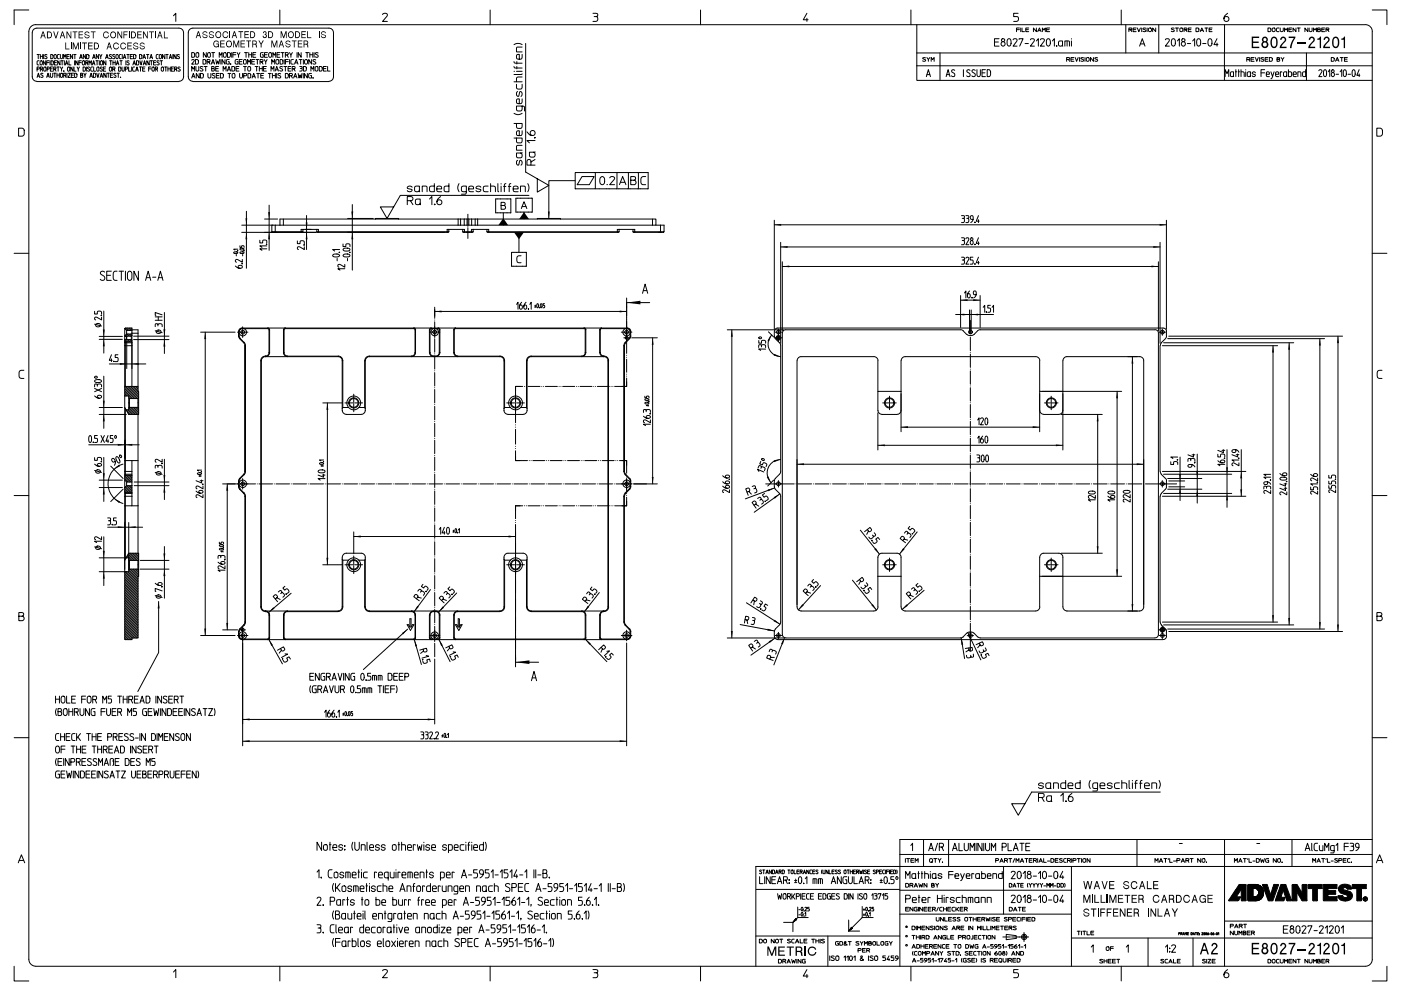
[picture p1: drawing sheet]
<svg xmlns="http://www.w3.org/2000/svg" width="420mm" height="297mm" viewBox="0 0 420 297" stroke-linecap="round" stroke-linejoin="round" font-family="sans-serif">
<g fill="none" stroke="#000" stroke-width=".3">
<path d="M8.6 9.5v278a2.09 2.09 0 0 0 2.1 2.1h398.6M8.6 3h-4.4v4.4M10.7 7.4a2.09 2.09 0 0 0-2.1 2.1M10.7 7.4h398.6M11.1 16.3h.4v1.3M11.5 16.3h.3M11.7 18.2l-.6 .2v.9l.6 .2M12.1 16.3v1.3M12.1 16.9h.7M12.2 18.2h.3l.2 .4v.6l-.3 .3-.4-.4zM12.8 16.3v1.3M13.1 16.3v1.3"/>
<path d="M13.7 18.2v1.3l-.7-1.3v1.3M14 18.8h.7M14.1 16.5l-.3-.2a.27 .27 0 0 0-.3 .1 .27 .27 0 0 0 0 .4l.4 .2a.35 .35 0 0 1 0 .6 .35 .35 0 0 1-.5-.2M14.7 18.2h-.7v1.3M15 18.2v1.3M15.2 16.3l.7 .3-.2 1h-.5zM15.3 18.2l.7 .2-.2 1-.5 .1zM16.3 18.8h.6M16.4 16.4l.5 .2v.7a.34 .34 0 0 1-.4 .3 .34 .34 0 0 1-.3-.4zM17 18.2h-.7v1.3h.7M17.8 16.3l-.4 .1-.2 .3 .1 .8 .5 .1M18 18.2v1.3l-.7-1.3v1.3"/>
<path d="M18.1 16.3v.9a.36 .36 0 0 0 .4 .4 .36 .36 0 0 0 .3-.4v-.9M18.3 18.2h.3v1.3M18.6 18.2h.4M19.1 17.6v-1.3l.3 .7 .4-.7v1.3M19.3 18.2v1.3M19.6 19.5l.4-1.3 .4 1.3M19.7 19.1h.5M20.1 16.9h.6M20.7 18.2v1.3h.6M20.8 16.3h-.7v1.3h.7M21.3 12.7v2.1M21.8 16.3v1.3l-.7-1.3v1.3"/>
<path d="M22.1 16.3h.3v1.3M22.4 18.2v1.3M22.4 16.3h.4M23.4 18.2v1.3l-.7-1.3v1.3M23.7 18.8h.7M23.9 17.6l.4-1.3 .4 1.3M24 17.2h.6M24.1 12.7v2.1M24.4 18.2h-.7v1.3M24.9 18.2l.4 .1 .1 .8a.36 .36 0 0 1-.4 .4 .36 .36 0 0 1-.3-.4zM25.7 16.3v1.3l-.7-1.3v1.3M25.7 18.8v.7"/>
<path d="M26 16.3l.6 .3-.1 1h-.5zM26.1 18.8h-.4v-.6l.6 .1 .1 .4-.3 .1 .3 .7M26.7 19.5v-1.3l.3 .7 .4-.7v1.3M27.7 19.5l.4-1.3 .4 1.3M27.8 17.6l.4-1.3 .4 1.3M27.8 19.1h.5M27.9 17.2h.5M28.8 18.2h.3v1.3M29.1 18.2h.4M29.6 16.3v1.3l-.7-1.3v1.3M29.8 18.2v1.3M29.8 16.3l.4 .7v.6"/>
<path d="M30.3 18.2h.3l.2 .4-.1 .6-.2 .3-.4-.4zM30.6 16.3l-.4 .7M31.6 17.6l.5-1.3 .4 1.3M31.7 18.2v1.3l-.7-1.3v1.3M31.8 17.2h.5M32.8 18.2h.4v1.3M33.2 18.2h.3M33.4 16.5l-.2-.2a.27 .27 0 0 0-.4 .1 .27 .27 0 0 0 .1 .4l.5 .3a.37 .37 0 0 1-.1 .5 .37 .37 0 0 1-.6-.2M33.9 18.2v1.3M33.9 18.8h.6M34.4 16.5l-.3-.2a.27 .27 0 0 0-.3 .1 .27 .27 0 0 0 .1 .4l.4 .2a.35 .35 0 0 1 0 .6 .35 .35 0 0 1-.5-.2M34.5 18.2v1.3"/>
<path d="M34.9 19.5l.3-1.3 .4 1.3M35 16.4l.4 .2v.7a.34 .34 0 0 1-.4 .3 .34 .34 0 0 1-.3-.4zM35 19.1h.5M35.9 18.2h.4v1.3M36.3 18.2h.4M36.3 16.3l-.4 .1-.2 .3 .1 .8 .5 .1M36.7 16.3v1.3M36.9 17.6l.5-1.3 .3 1.3M37.1 17.2h.5M37.7 18.2v1.3M38 16.3h.4v1.3M38.4 16.3h.3"/>
<path d="M38.7 18.3l-.2-.1a.27 .27 0 0 0-.4 .1 .27 .27 0 0 0 .1 .4l.5 .3a.36 .36 0 0 1-.2 .5 .36 .36 0 0 1-.5-.2M38.8 9.4v2.1M39.1 16.9h.6M39.7 16.3h-.6v1.3h.6M39.8 19.5l.5-1.3 .3 1.3M40 19.1h.5M40 16.3l.7 .3-.2 1h-.5zM40.9 18.2l.7 .2-.1 1-.6 .1zM41.8 16.3l.7 .3-.2 1h-.5zM41.9 18.2l.4 1.3 .3-1.3M42.8 17.6l.4-1.3 .4 1.3M42.9 19.5l.4-1.3 .4 1.3"/>
<path d="M43 17.2h.5M43 19.1h.6M43.9 16.3h.4v1.3M44.3 16.3h.3M44.7 18.2v1.3l-.7-1.3v1.3M44.9 17.6l.4-1.3 .4 1.3M45 18.2h.4v1.3M45 17.2h.6M45.4 18.2h.3M46 18.8h.6M46.6 9.4v2.1M46.7 18.2h-.7v1.3h.7"/>
<path d="M47.4 16.3l-.4 .1-.2 .3 .1 .8 .5 .1M47.7 18.3l-.3-.1a.27 .27 0 0 0-.3 .1 .27 .27 0 0 0 0 .4l.5 .2a.36 .36 0 0 1 0 .5 .36 .36 0 0 1-.6-.1M47.9 16.4l.5 .2v.6a.34 .34 0 0 1-.3 .4 .34 .34 0 0 1-.4-.4zM48 18.2h.4v1.3M48.4 18.2h.3M49.4 16.3v1.3l-.7-1.3v1.3M49.7 16.3h.4v1.3M50.1 16.3h.3M50.7 17.6l.4-1.3 .4 1.3M50.8 17.2h.6M51.8 16.3v1.3M52 4.7l.7-.7v2.4"/>
<path d="M52.8 16.3v1.3l-.7-1.3v1.3M53.8 16.5l-.3-.2a.27 .27 0 0 0-.3 .1 .27 .27 0 0 0 0 .4l.6 .3a.36 .36 0 0 1-.2 .5 .36 .36 0 0 1-.5-.2M57.5 15.8h.6l.2 .2v.8l-.2 .3-.6 .1zM57.5 18.1a.38 .38 0 0 1 .5-.3 .38 .38 0 0 1 .2 .5l-.7 .9h.7M58.6 17.8l.6 .1 .2 .2 .1 .7-.3 .4h-.6zM58.7 19.9v1a.42 .42 0 0 0 .5 .4 .42 .42 0 0 0 .4-.4v-1M58.9 15.9a.42 .42 0 0 1 .4-.1 .42 .42 0 0 1 .3 .4v.6a.42 .42 0 0 1-.4 .4 .42 .42 0 0 1-.5-.4zM60.9 17.8l.6 .1 .2 .2v.7l-.2 .4h-.6zM61.2 19.9h.5v1.4M61.7 19.9h.4M61.8 15.8v1.4l-.8-1.4v1.4M62.1 18.6v.6"/>
<path d="M62.4 15.9a.42 .42 0 0 1 .4-.1 .42 .42 0 0 1 .3 .4v.6a.42 .42 0 0 1-.4 .4 .42 .42 0 0 1-.5-.4zM62.6 18.6h-.5v-.8h.6a.36 .36 0 0 1 .3 .5 .36 .36 0 0 1-.4 .3l.4 .6M63.4 19.2l.5-1.4 .4 1.4M63.5 15.8h.4v1.4M63.5 18.8h.7M63.9 15.8h.4M64.7 17.8l.2 1.4 .4-.9 .3 .9 .2-1.4M65.5 19.9h-.8v1.4h.8M65.7 17.2v-1.4l.4 .7 .5-.7v1.4M66.2 17.8v1.4M67.1 15.9a.44 .44 0 0 1 .5-.1 .44 .44 0 0 1 .2 .4v.6a.44 .44 0 0 1-.4 .4 .44 .44 0 0 1-.4-.4zM67.5 17.8v1.4l-.9-1.4v1.4"/>
<path d="M68.2 15.8h.5l.3 .2 .1 .8-.3 .3-.6 .1zM68.7 17.8l-.6 .1-.3 .4 .1 .8 .8 .1v-.7h-.3M69 9.3v2.1M69.2 19.2h.1M69.1 19.2h.1M69.5 15.8v1.4M69.5 19.9l.8 .2 .1 .8-.3 .4h-.6zM69.8 16.4h.9M70.7 15.8h-.9v1.4M71.1 15.8l.4 .7v.7M71.4 17.8l-.7 .1-.2 .4 .1 .8 .8 .1v-.7h-.4M71.6 19.9h-.8v1.4h.8"/>
<path d="M71.7 18.5h.8M71.9 15.8l-.4 .7M72.6 17.8h-.9v1.4h.9M73 19.9h.4v1.4M73.1 18a.42 .42 0 0 1 .5-.1 .42 .42 0 0 1 .2 .4v.5a.42 .42 0 0 1-.4 .4 .42 .42 0 0 1-.4-.4zM73.3 15.8h.5v1.4M73.4 19.9h.5M73.8 15.8h.4M74.2 19.2v-1.4l.4 .8 .5-.8v1.4M74.6 15.8v1.4M74.6 16.4h.8M75.4 15.8v1.4"/>
<path d="M75.5 18.5h.7M75.8 16.4h.8M76.3 17.8h-.8v1.4h.8M76.5 19.9h.4v1.4M76.7 15.8h-.9v1.4h.9M76.7 17.8h.5v1.4M76.9 19.9h.5M77.2 17.8h.4M77.8 19.9v1.4M78 18.6v.6M78.5 18.6h-.5v-.8h.6a.36 .36 0 0 1 .2 .5 .36 .36 0 0 1-.3 .3l.3 .6M78.6 19.9v1.4"/>
<path d="M78.9 15.8h-.6l-.2 .4v.8l.8 .2v-.8h-.3M79.2 17.8l.5 .8v.6M79.3 16.4h.7M79.9 19.9h-.9v1.4h.9M80.1 17.8l-.4 .8M80.2 15.8h-.9v1.4h.9M80.7 15.9a.42 .42 0 0 1 .5-.1 .42 .42 0 0 1 .2 .4v.6a.44 .44 0 0 1-.4 .4 .44 .44 0 0 1-.5-.4zM81.5 19.2v-1.4l.4 .8 .4-.8v1.4M81.8 17.2v-1.4l.4 .7 .5-.7v1.4M82.9 18a.42 .42 0 0 1 .4-.1 .42 .42 0 0 1 .3 .4v.5a.44 .44 0 0 1-.5 .4 .44 .44 0 0 1-.4-.4zM83 16.4h.8M83.9 3v4.4"/>
<path d="M83.9 15.8h-.9v1.4h.9M84 17.8l.6 .1 .2 .2v.9l-.2 .2h-.6zM84.3 15.8h.4v1.4M84.7 15.8h.5M85.1 19.9h.4v1.4M85.2 17.8v1.4M85.5 16.5v.7M85.5 19.9h.5M85.6 18.5h.8M86 16.5h-.5v-.7h.6a.36 .36 0 0 1 .3 .4 .36 .36 0 0 1-.4 .3l.4 .7M86.4 17.8h-.8v1.4M86.8 15.8l.4 .7v.7"/>
<path d="M86.8 17.8v1.4M87.2 19.9h-.8v1.4h.8M87.7 15.8l-.5 .7M87.9 17.8l-.5 .1-.2 .2v1l.7 .1M88.3 19.2l.5-1.4 .5 1.4M88.5 18.8h.6M89 15.8v1.4M89.7 17.8h.4v1.4M89.9 19.9h.4a.28 .28 0 0 1 .3 .3 .28 .28 0 0 1-.3 .3l.3 .6-.7 .2M90.1 17.8h.5M90.3 15.8v1.4l-.9-1.4v1.4M90.9 17.8v1.4"/>
<path d="M91 19.9l.8 .2v.8l-.2 .4h-.6zM91.5 18a.42 .42 0 0 1 .4-.1 .42 .42 0 0 1 .3 .4v.5a.44 .44 0 0 1-.5 .4 .44 .44 0 0 1-.4-.4zM91.7 15.8h.4v1.4M92.1 15.8h.4M92.9 15.8v1.4M92.9 16.4h.9M93.4 17.8v1.4l-.8-1.4v1.4M93.8 15.8v1.4M94.2 15.8v1.4M94.7 18l-.2-.1a.35 .35 0 0 0-.5 0 .35 .35 0 0 0-.1 .4l.6 .3a.43 .43 0 0 1 0 .7 .43 .43 0 0 1-.7-.2M95.4 15.9l-.2-.1a.34 .34 0 0 0-.5 0 .34 .34 0 0 0 0 .5l.5 .2a.44 .44 0 0 1 0 .7 .44 .44 0 0 1-.7-.2M95.7 9.3v2.1"/>
<path d="M95.7 19.9l.6 .1 .3 .2v.7l-.3 .4h-.6zM97.8 19.9h-.9v1.4h.9M98.2 19.9v1.4h.8M114.7 4.4a.71 .71 0 0 1 .9-.4 .71 .71 0 0 1 .4 .8l-1.3 1.6h1.4M146.9 3v4.4M154.1 19.9l.2 .5h2.2M154.1 18.4l.1 .4 .3 .1h2M154.1 13.4a2.21 2.21 0 0 1 2.4 0M154.9 18.4v.8M154.9 19.9v.7M156.5 16.3l-.1 1.3-1.1 .1a.75 .75 0 0 1-.5-.8 .75 .75 0 0 1 .9-.6v1.4M156.5 14.1h-1.4l-.3 .4v1.1h1.7"/>
<path d="M157.6 13v38.6l6.9 4-3.4 2v-4.1M177.8 4l1.3 .2v.5l-.4 .3a.75 .75 0 0 1 .5 .7 .75 .75 0 0 1-.6 .7h-.8M178.1 5h.6M210 3v4.4M241.9 4l-1.1 1.9h1.5M241.9 5.5v.9M273.1 3v4.4M274.8 19.7v4.4h136.6M274.8 15.9h136.6M274.8 7.4v12.3M274.8 19.7h136.6M277.5 17.4h-.9v.2l.7 .2a.27 .27 0 0 1 .2 .4 .27 .27 0 0 1-.4 .2l-.5-.2"/>
<path d="M277.9 17.2l.4 .6v.6M278.8 17.2l-.5 .6M279.2 18.4v-1.2l.4 .6 .4-.6v1.2M281.8 15.9v8.2M298.1 12.6h1.2M299.5 11.6h-1.4v2.2h1.4M300.6 12.5a.68 .68 0 0 0-.5 1 .68 .68 0 0 0 1.2 0 .68 .68 0 0 0-.5-1M302.2 11.7a.61 .61 0 0 1 .7 0 .61 .61 0 0 1 .2 .7v.6a.64 .64 0 0 1-.6 .8 .64 .64 0 0 1-.6-.8zM303.7 11.9a.59 .59 0 0 1 .8-.3 .59 .59 0 0 1 .3 .8l-1.1 1.4h1.2M304.7 8.9h.9M305.2 4h-1.3v1h.9a.74 .74 0 0 1 .5 .7 .74 .74 0 0 1-.5 .7h-.9M305.5 11.8v-.2h1.2l-1 2.2"/>
<path d="M305.6 8.4h-.9v1.1M306 8.4v1.1M306.4 8.4v1.1h.7M307.3 13h1M307.5 8.9h.8M308.4 8.4h-.9v1.1h.9M308.9 11.9a.59 .59 0 0 1 .8-.3 .59 .59 0 0 1 .3 .8l-1.1 1.4h1.2M310.7 12.3l.6-.7v2.2M310.7 8.4v1.1l-.9-1.1v1.1M311.1 9.5l.5-1.1 .5 1.1M311.3 9.2h.7M311.9 11.9a.59 .59 0 0 1 .8-.3 .59 .59 0 0 1 .3 .8l-1.1 1.4h1.2"/>
<path d="M312.5 9.5v-1.1l.4 .6 .5-.6v1.1M313.8 8.9h.7M313.9 11.7a.61 .61 0 0 1 .8 0 .61 .61 0 0 1 .2 .7v.6a.64 .64 0 0 1-.6 .8 .64 .64 0 0 1-.6-.8zM314.7 8.4h-.9v1.1h.9M315.5 12.3l.6-.7v2.2M316.7 13.6l.1 .2zM316.8 13.8h.1M318.5 13.4l-.4 .4-.7-.2v-1.2l1.1-.1 .1 1.5M319.2 13.8v-1.5l1.4 .1v1.4M319.8 17.8v.6M319.9 12.3v1.5M320.3 17.8h-.5v-.6h.6a.29 .29 0 0 1 .3 .4 .29 .29 0 0 1-.4 .2l.4 .6"/>
<path d="M321.1 17.7h.7M321.2 11.6v.1M321.2 12.3v1.5M321.9 17.2h-.8v1.2h.8M322.3 17.2l.5 1.2 .4-1.2M323.6 17.2v1.2M324.8 17.4l-.1-.1a.32 .32 0 0 0-.5-.1 .32 .32 0 0 0-.1 .4l.7 .4a.45 .45 0 0 1-.3 .4 .45 .45 0 0 1-.5-.2M325.3 17.2v1.2M327.8 17.2v1.2l-.9-1.2v1.2M329 17.4l-.1-.1a.32 .32 0 0 0-.5-.1 .32 .32 0 0 0-.1 .4l.7 .4a.45 .45 0 0 1-.3 .4 .45 .45 0 0 1-.5-.2M336.1 3v4.4M337.5 7.4v8.5"/>
<path d="M338.4 8.9v.6M338.9 8.9h-.5v-.5l.9 .1v.4h-.4l.4 .6M339.7 8.9h.8M340.6 8.4h-.9v1.1h.9M341 8.4l.4 1.1 .5-1.1M341.6 13.8l.8-2.2 .9 2.2M341.9 13.2h1.1M342.3 8.4v1.1M343.5 8.5l-.6-.1-.2 .2 .6 .4a.27 .27 0 0 1 .2 .3 .27 .27 0 0 1-.3 .2l-.6-.2M343.9 8.4v1.1M344.3 8.6l.3-.2 .4 .1 .2 .8-.7 .1zM346.5 8.4v1.1l-1-1.1v1.1"/>
<path d="M347.4 7.4v8.5M349.4 11.9a.59 .59 0 0 1 .7-.3 .59 .59 0 0 1 .3 .8l-1 1.4h1.2M351.4 11.7a.61 .61 0 0 1 .7 0 .61 .61 0 0 1 .3 .7v.6a.64 .64 0 0 1-.6 .8 .64 .64 0 0 1-.6-.8zM352 8.5l-.6-.1-.2 .2 .6 .4a.27 .27 0 0 1 .2 .3 .27 .27 0 0 1-.3 .2l-.6-.2M352.4 8.4h.4v1.1M352.8 8.4h.5M353 12.3l.6-.7v2.2M353.8 8.5a.45 .45 0 0 1 .8 .2l-.1 .6-.6 .2-.2-.2zM354.6 12.5a.68 .68 0 0 0-.4 1 .68 .68 0 0 0 1.1 0 .68 .68 0 0 0-.4-1M355 8.9v.6M355.5 8.9h-.5v-.5h.6a.28 .28 0 0 1 .2 .3 .28 .28 0 0 1-.3 .2l.3 .6M356 13h.9"/>
<path d="M356.2 8.9h.8M357.1 8.4h-.9v1.1h.9M357.5 12.3l.6-.7v2.2M358.5 8.4h.7l.2 .2-.1 .8-.8 .1zM359 11.7a.61 .61 0 0 1 .7 0 .61 .61 0 0 1 .2 .7v.6a.64 .64 0 0 1-.6 .8 .64 .64 0 0 1-.6-.8zM359.8 9.5l.5-1.1 .5 1.1M360 9.2h.6M360.5 13h1M361.2 8.4h.4v1.1M361.6 8.4h.5M362.4 11.7a.61 .61 0 0 1 .7 0 .61 .61 0 0 1 .2 .7v.6a.64 .64 0 0 1-.6 .8 .64 .64 0 0 1-.6-.8zM362.5 8.9h.8"/>
<path d="M363.4 8.4h-.9v1.1h.9M364.8 11.6l-.9 1.8h1.2M364.8 12.9v.9M367.1 7.4v16.7M368 4a1.63 1.63 0 0 0-.9 2.2 .76 .76 0 0 0 1.2 0 .76 .76 0 0 0-.3-1.2 .76 .76 0 0 0-1.1 .6M373.8 17.8v.6M374.3 17.8h-.5v-.6h.6a.29 .29 0 0 1 .3 .4 .29 .29 0 0 1-.4 .2l.4 .6M375 17.7h.8M376 17.2h-1v1.2h1M376.3 17.2l.5 1.2 .4-1.2M377.6 17.2v1.2M378.8 17.4h-.8v.2l.7 .2a.27 .27 0 0 1 .2 .4 .27 .27 0 0 1-.4 .2l-.5-.2"/>
<path d="M379.3 17.7h.7M380.1 8.4h.7l.2 .2-.2 .8-.7 .1zM380.2 17.2h-.9v1.2h.9M380.5 17.2l.9 .3v.5l-.2 .3-.7 .1zM381.5 8.5a.45 .45 0 0 1 .8 .2l-.1 .6-.6 .2-.2-.3zM382.8 17.7h.5a.32 .32 0 0 1 .4 .3 .32 .32 0 0 1-.3 .4h-.6v-1.2l.8 .2-.3 .3M383.4 8.4h-.5l-.2 .3 .1 .7 .6 .1M383.8 8.4v.8l.3 .3 .6-.2v-.9M384 17.2l.5 .6v.6M384.9 17.2l-.4 .6M385.1 9.5v-1.1l.4 .6 .5-.6v1.1M386.4 8.9h.7"/>
<path d="M387.2 8.4h-.8v1.1h.8M388.5 8.4v1.1l-.9-1.1v1.1M388.9 8.4h.5v1.1M389.4 8.4h.4M391.7 15.9v8.2M392.1 8.4v1.1l-.9-1.1v1.1M392.5 8.4v.8l.3 .3 .5-.2v-.9M393.7 9.5v-1.1l.5 .6 .5-.6v1.1M395 8.9h.5a.3 .3 0 0 1 .4 .3 .3 .3 0 0 1-.3 .3h-.6v-1.1h.6l.2 .3-.3 .2M396.2 8.9h.8M397.1 8.4h-.9v1.1h.9M397.5 8.9v.6"/>
<path d="M398 8.9h-.5v-.5l.8 .1v.4h-.3l.4 .6M399.1 17.2l.8 .2v.8l-.8 .2zM400.4 18.4l.5-1.2 .5 1.2M400.5 18h.7M401.8 17.2h.4v1.2M402.2 17.2h.5M403 17.7h.8M403.9 17.2h-.9v1.2h.9M409.3 7.4a2.09 2.09 0 0 1 2.1 2.1M411.4 9.5v278a2.09 2.09 0 0 1-2.1 2.1M411.4 3h4.4v4.4M5.6 38.4h1.2l.4 .5v1.5l-.4 .4h-1.2z"/>
<path d="M11 24.4a1.33 1.33 0 0 1-1.3-1.4v-13.2a1.34 1.34 0 0 1 1.3-1.4h42.7a1.34 1.34 0 0 1 1.3 1.4v13.2a1.33 1.33 0 0 1-1.3 1.4M11 24.4h42.7M11.1 20.7h.6v-.5l-.6-.1v1.2M11.1 23.2l.4-1.3 .4 1.3M11.2 22.8h.6M12.1 20.7v.6M12.5 20.7h-.4v-.6l.6 .1 .1 .4-.3 .1 .3 .6M12.9 22.1l-.3-.2a.27 .27 0 0 0-.3 .1 .27 .27 0 0 0 0 .4l.4 .2a.36 .36 0 0 1 .1 .6 .36 .36 0 0 1-.6-.2M13.3 20.1l.5 .2-.1 .9a.35 .35 0 0 1-.4 .1 .35 .35 0 0 1-.2-.3zM14 23.2l.4-1.3 .4 1.3M14.1 20.7h.6v-.5l-.6-.1v1.2M14.1 22.8h.6"/>
<path d="M15.1 21.9l.1 1.2a.35 .35 0 0 0 .4 .1 .35 .35 0 0 0 .2-.4v-.9M15.1 20.6h.6M15.8 20.1h-.7v1.2h.7M16.1 21.9h.3v1.3M16.1 20.7v.6M16.4 21.9h.4M16.5 20.7h-.4v-.6l.7 .1v.4l-.3 .1 .3 .6M17.1 20.1h.3v1.2M17.1 21.9v1.3M17.1 22.5h.7M17.4 20.1h.4M17.8 21.9v1.3"/>
<path d="M18.1 20.1l.4 .6v.6M18.2 22a.35 .35 0 0 1 .4 0 .35 .35 0 0 1 .2 .3v.5a.36 .36 0 0 1-.3 .4 .36 .36 0 0 1-.4-.4zM18.8 20.1l-.3 .6M19.2 21.3h.1M19.1 22.6v.6M19.1 21.3h.1M19.5 22.6h-.4v-.7l.6 .1 .1 .4-.3 .2 .3 .6M20.1 21.9v1.3M20.4 20.1l.4 .1 .1 .8a.36 .36 0 0 1-.3 .3 .36 .36 0 0 1-.4-.3zM20.4 21.9h.7l-.7 1.3h.7M21.4 22.5h.6M21.9 20.1v1.2l-.7-1.2v1.2"/>
<path d="M22.1 21.9h-.7v1.3h.7M22.2 20.1v1.2h.6M22.4 21.9l.6 .3 .1 .6-.3 .4h-.4zM23.1 20.1l.4 .6v.6M23.8 20.1l-.3 .6M24.2 22.5h.4a.38 .38 0 0 1 .2 .3 .38 .38 0 0 1-.2 .4h-.4v-1.3l.6 .2-.2 .4M24.9 20.1l.7 .2-.2 1h-.5zM25.1 21.9l.4 .7v.6M25.8 21.9l-.3 .7M25.9 20.1v1.2M26.9 20.2l-.3-.1a.27 .27 0 0 0-.3 .1 .27 .27 0 0 0 0 .3l.5 .3a.35 .35 0 0 1-.1 .5 .35 .35 0 0 1-.5-.1M26.9 23.2l.4-1.3 .4 1.3"/>
<path d="M27.1 22.8h.5M27.8 20.1h-.4l-.2 .4v.7l.6 .1M28 21.9l.7 .3-.2 1h-.5zM28.1 20.1v1.2h.6M29 21.9l.4 1.3 .3-1.3M29.2 20.1l.5 .2v.7a.34 .34 0 0 1-.4 .4 .34 .34 0 0 1-.3-.4zM30 23.2l.4-1.3 .4 1.3M30.1 22.8h.6M30.7 20.2l-.3-.1a.26 .26 0 0 0-.4 .1 .26 .26 0 0 0 .1 .3l.6 .4a.36 .36 0 0 1-.2 .5 .36 .36 0 0 1-.5-.2M31 20.6h.6M31.7 20.1h-.7v1.2h.7M31.8 21.9v1.3l-.7-1.3v1.3"/>
<path d="M32.1 21.9h.4v1.3M32.5 21.9h.3M33 20.1h.3l.2 .4-.1 .6-.2 .2-.4-.3zM33.1 22.5h.6M33.8 20.7v.6M33.8 21.9h-.7v1.3h.7M34.2 20.7h-.4v-.6l.6 .1 .1 .4-.3 .1 .3 .6M34.8 22.1l-.3-.2a.27 .27 0 0 0-.3 .1 .27 .27 0 0 0 0 .4l.5 .3a.35 .35 0 0 1-.1 .5 .35 .35 0 0 1-.5-.2M35.1 21.9h.4v1.3M35.5 21.9h.3M35.6 20.1l.6 .2-.1 1h-.5zM36.2 23.2h.1"/>
<path d="M36.6 20.1v.9a.34 .34 0 0 0 .3 .4 .34 .34 0 0 0 .4-.4v-.9M37.6 20.7h.5l.1-.5-.6-.1v1.2M38.6 20.1v1.2h.6M39.5 20.1v1.2M40.4 20.1h-.5l-.1 .4 .1 .7 .5 .1M40.7 21.3l.4-1.2 .4 1.2M40.8 21h.5M41.8 20.1h.3v1.2M42.1 20.1h.4M42.8 20.6h.6M43.5 20.1h-.7v1.2h.7M44.6 20.6h.7"/>
<path d="M45.3 20.1h-.7v1.2M45.8 20.1h.2l.2 .4v.6l-.2 .2-.5-.3zM46.5 20.7v.6M47 20.7h-.5v-.6l.7 .1v.4l-.2 .1 .2 .6M48.5 20.2a.33 .33 0 0 1 .4-.1 .33 .33 0 0 1 .1 .4v.5a.36 .36 0 0 1-.3 .3 .36 .36 0 0 1-.4-.3zM49.4 20.1h.3v1.2M49.7 20.1h.3M50.3 20.1v1.2M50.3 20.6h.7M51 20.1v1.2M51.3 20.6h.6M52 20.1h-.7v1.2h.7"/>
<path d="M52.3 20.7v.6M52.7 20.7h-.4v-.6l.7 .1v.4l-.3 .1 .3 .6M54 20.2l-.3-.1a.27 .27 0 0 0-.3 .1 .27 .27 0 0 0 0 .3l.5 .2a.35 .35 0 0 1 0 .6 .35 .35 0 0 1-.6-.1M57.5 21.3v-1.4l.4 .8 .4-.8v1.4M57.5 23.4l.5-1.4 .5 1.4M57.6 23h.7M57.8 24.4a1.33 1.33 0 0 1-1.4-1.4v-13.2a1.34 1.34 0 0 1 1.4-1.4h40.8a1.34 1.34 0 0 1 1.4 1.4v13.2a1.33 1.33 0 0 1-1.4 1.4M57.8 24.4h40.8M59.7 22v1.4l-.9-1.4v1.4M60.1 22l.8 .2 .1 .8-.3 .4h-.6zM60.8 20.1l-.2-.1a.35 .35 0 0 0-.4-.1 .35 .35 0 0 0-.1 .5l.5 .3a.42 .42 0 0 1 0 .6 .42 .42 0 0 1-.6-.2M62.3 22v1a.44 .44 0 0 0 .5 .4 .44 .44 0 0 0 .4-.4v-1"/>
<path d="M63.5 20.6h.5a.38 .38 0 0 1 .3 .3 .38 .38 0 0 1-.3 .4h-.5v-1.4l.6 .1 .1 .3-.2 .3M64.4 22.2l-.2-.2a.34 .34 0 0 0-.4 0 .34 .34 0 0 0-.1 .5l.6 .3a.34 .34 0 0 1 .1 .3 .34 .34 0 0 1-.3 .3l-.5-.2M64.7 20.6h.7M64.8 22.6h.8M65.7 22h-.9v1.4h.9M66.1 22h.6l.2 .3 .1 .7-.3 .4h-.6zM66.9 21.3v-1.4l.4 .8 .5-.8v1.4M68.2 21.3l.5-1.4 .4 1.4M68.3 20.9h.7M68.3 22h.5v1.4M68.8 22h.4M69.8 22l.5 .1 .1 .9a.44 .44 0 0 1-.4 .4 .44 .44 0 0 1-.4-.4z"/>
<path d="M70.8 20.6h.7M71.8 22v1a.44 .44 0 0 0 .5 .4 .44 .44 0 0 0 .4-.4v-1M73.1 22.7h.7l.1-.6-.8-.1v1.4M74.3 20.1a.45 .45 0 0 1 .5-.2 .45 .45 0 0 1 .3 .5v.5a.44 .44 0 0 1-.4 .4 .44 .44 0 0 1-.4-.4zM74.3 22l.8 .2 .1 .8-.3 .4h-.6zM75.6 23.4l.5-1.4 .5 1.4M75.7 23h.7M76.9 22h.5v1.4M77.4 22h.4M77.8 20.6h.8M78.2 22.6h.7M79 20.6h.7"/>
<path d="M79.1 22h-.9v1.4h.9M80.4 22h.5v1.4M80.9 22h.4M81.2 21.3v-1.4l.5 .8 .4-.8v1.4M81.7 22v1.4M81.7 22.6h.8M82.5 21.3l.5-1.4 .5 1.4M82.5 22v1.4M82.7 20.9h.6M82.9 22v1.4M84.1 22.2l-.1-.2a.34 .34 0 0 0-.5 0 .34 .34 0 0 0 0 .5l.5 .3a.43 .43 0 0 1-.1 .6 .43 .43 0 0 1-.6-.2M84.7 20.1l-.2-.1a.35 .35 0 0 0-.5-.1 .35 .35 0 0 0 0 .5l.5 .3a.42 .42 0 0 1 0 .6 .42 .42 0 0 1-.6-.2"/>
<path d="M85.5 22h.6l.3 .3v.7l-.3 .4h-.6zM86.4 20.6h.7M86.8 22.7v.7M87.3 22.7h-.5v-.7h.6a.36 .36 0 0 1 .3 .4 .36 .36 0 0 1-.4 .3l.4 .7M87.6 20.6v.7M88 23.4l.5-1.4 .5 1.4M88.1 20.6h-.5v-.7h.6a.36 .36 0 0 1 .3 .4 .36 .36 0 0 1-.4 .3l.4 .7M88.2 23h.7M89.4 22l.2 1.4 .4-1 .3 1 .2-1.4M90 20.5h.3M90.9 22v1.4M92.1 22v1.4l-.8-1.4v1.4"/>
<path d="M93.2 21.3v-1.4l.5 .8 .4-.8v1.4M93.4 22h-.7l-.2 .4 .1 .8 .8 .2v-.8h-.3M93.9 23.4h.1M93.8 23.4h.1M94.5 20.1a.42 .42 0 0 1 .5-.2 .42 .42 0 0 1 .3 .5v.5a.42 .42 0 0 1-.4 .4 .42 .42 0 0 1-.4-.4zM96.9 20.6h.8M154.1 37h2.4v.9l-.2 .5h-1.2l-.2-.2-.1-1.2M154.1 34a2.05 2.05 0 0 0 2.4 0M154.1 24.5h2.4M154.1 21.4h.1M154.8 25.3l.1 1.1 .4 .3 1.1-.2 .1-1.2M154.8 21.4h1.7"/>
<path d="M155.2 27.4a.71 .71 0 0 0-.5 .9 .71 .71 0 0 0 .8 .5l.4-1.3a.74 .74 0 0 1 .7 .6 .74 .74 0 0 1-.4 .8M156.5 39.2v.9l-.2 .5h-1a.75 .75 0 0 1-.5-.9 .75 .75 0 0 1 .9-.5v1.4M156.5 31.8v.9l-.2 .5-1 .1-.4-.4-.1-1.1h2l.4 .2v1.3M156.5 29.6l-.1 1.3-1.1 .2a.75 .75 0 0 1-.5-.9 .75 .75 0 0 1 .9-.6v1.5M156.5 23.1l-1.6 .1-.1 1.3M156.5 22.1l-.3 .2h-2.1M158 39.5a1.63 1.63 0 0 0 2.2 .9 .76 .76 0 0 0 0-1.2 .76 .76 0 0 0-1.2 .3 .76 .76 0 0 0 .6 1.1M277.7 23l.6-2.1 .6 2.1M277.9 22.4h.8M283.6 23l.6-2.1 .6 2.1M283.8 22.4h.8M286.2 21.1a.47 .47 0 0 0-.7-.2 .47 .47 0 0 0-.1 .7l.6 .4a.55 .55 0 0 1 .1 .8 .55 .55 0 0 1-.8-.1"/>
<path d="M288.8 20.9v2.1M290.8 21.1a.47 .47 0 0 0-.7-.2 .47 .47 0 0 0-.1 .7l.6 .4a.57 .57 0 0 1 .1 .9 .57 .57 0 0 1-.9-.2M292.3 21.1a.48 .48 0 0 0-.6-.2 .48 .48 0 0 0-.2 .7l.6 .4a.56 .56 0 0 1 .1 .9 .56 .56 0 0 1-.8-.2M292.9 20.9v1.5a.52 .52 0 0 0 .5 .6 .52 .52 0 0 0 .5-.6v-1.5M294.4 21.8h.9M295.4 20.9h-1v2.1h1M295.9 20.9h.6l.4 .4 .1 1.1-.3 .5-.8 .1zM367.3 23v-2.1l.5 1.1 .6-1.1v2.1M369.8 22.6l-.2 .3-.7-.1v-.9l.1-.3 .8-.1 .1 1.5M370.3 21.5h.4M370.5 20.9v2.1M371.2 21.5h.4"/>
<path d="M371.3 20.9v2.1M372 21.5l1 .2v1.3M372 20.9v2.1M373.5 20.9v.1M373.5 21.5v1.5M374.9 22.6l-.4 .4-.5-.2v-1.1l.9-.2v1.5M376.3 21.8a.44 .44 0 0 0-.5-.3 .44 .44 0 0 0-.3 .7l.7 .2a.44 .44 0 0 1-.2 .6 .44 .44 0 0 1-.6-.3M378 21.8h1.1M379.1 20.9h-1.1v2.1M379.6 22.3h.9v-.4a.46 .46 0 0 0-.4-.4 .46 .46 0 0 0-.5 .4l.1 1 .8 .1M381 21.5l.5 1.5 .5-1.5M381.5 23l-.5 .6"/>
<path d="M382.4 22.3h1v-.4a.48 .48 0 0 0-.5-.4 .48 .48 0 0 0-.5 .4l.1 1 .9 .1M384.3 21.6l-.5-.1v1.5M385.7 22.6l-.3 .4-.5-.2-.1-.9 .2-.3 .7-.1 .1 1.5M386.3 20.9v2.1l.7-.1 .2-.3v-.9l-.9-.2M387.7 22.3h.9v-.4a.48 .48 0 0 0-.5-.4 .48 .48 0 0 0-.4 .4v.9l.9 .2M389.1 23v-1.5l.9 .2v1.3M391.4 20.9v2.1l-.7-.1-.2-1.2 .9-.2M395.4 21.2a.48 .48 0 0 1 .6-.3 .48 .48 0 0 1 .2 .7l-.8 1.4h.9M396.9 21.1l.3-.2a1.31 1.31 0 0 1 .2 2l-.2 .1a1.34 1.34 0 0 1-.3-1.9zM398.2 21.5l.4-.6v2.1M399.5 21.7a.59 .59 0 0 0-.4 .8 .59 .59 0 0 0 .7 .4l.2-.7-.3-.5M400.5 22.3h.8"/>
<path d="M401.7 21.5l.5-.6v2.1M402.9 21.1l.2-.2a1.28 1.28 0 0 1 .2 2l-.2 .1a1.34 1.34 0 0 1-.2-1.9zM404.1 22.3h.8M405.5 21.1l.3-.2a1.31 1.31 0 0 1 .2 2l-.2 .1a1.34 1.34 0 0 1-.3-1.9zM407.5 20.9l-.7 1.7h.9M407.5 22.2v.8M412.7 38.4h1.2l.5 .5v1.2l-.5 .7h-1.2zM123.5 56.1a.74 .74 0 0 0-.8-.4 .74 .74 0 0 0-.6 .7l1.4 .4a.72 .72 0 0 1-.6 .7 .72 .72 0 0 1-.8-.4M125.7 57l-.5 .5-.8-.2v-1.4l1.3-.1 .1 1.7M126.6 57.5v-1.7l1.4 .1v1.6M128.8 59.7l.7-.8v2.4M130.2 55v2.5l-1.3-.1-.1-.4 .1-1.1 1.3-.1"/>
<path d="M131 56.6h1.4a.75 .75 0 0 0-.6-.8 .75 .75 0 0 0-.8 .5l.1 1.1 1.3 .1M132.1 58.9a1.58 1.58 0 0 0-.9 2.3 .75 .75 0 0 0 1.2-.2 .75 .75 0 0 0-.4-1.1 .75 .75 0 0 0-1 .6M134.6 55v2.5l-1.3-.1-.1-1.4 .5-.2h.9M137.6 55a2.05 2.05 0 0 0 0 2.5M139.8 57.5l-1.3-.1-.2-.4 .2-1.1 1.3-.1v1.9l-.4 .5h-1.1M140.5 56.6h1.5a.75 .75 0 0 0-.6-.8 .75 .75 0 0 0-.9 .5l.2 1.1 1.3 .1M144.1 56.1a.72 .72 0 0 0-.8-.4 .72 .72 0 0 0-.5 .7l1.3 .4a.74 .74 0 0 1-.6 .7 .74 .74 0 0 1-.8-.4M146.3 55.8l-1.2 .1-.2 .4 .2 1.1 1.2 .1M147.1 55.8l1.2 .1 .2 1.6M147.1 55v2.5M148.6 59.6h4.5v4.2h-4.5zM149.3 55v2.1l.2 .4"/>
<path d="M150.2 55v.2M150.2 55.8v1.7M151 55.9h.7M151.7 55l-.5 .2v2.3M152.4 55.9h.7M153.1 55l-.3 .1-.2 .4v2M153.8 56.6h1.5a.76 .76 0 0 0-.6-.8 .76 .76 0 0 0-.9 .5l.2 1.1 1.3 .1M154.1 41.4h2.4v.9l-.2 .5h-1.2l-.2-.3-.1-1.1M154.7 59.4h4.9v4.2h-4.9zM155.2 48a.74 .74 0 0 0-.4 .9 .74 .74 0 0 0 .7 .6l.4-1.4a.72 .72 0 0 1 .7 .6 .72 .72 0 0 1-.4 .8M156 57.5v-1.7l1.4 .1 .1 1.6M156.5 45.8l-1.7 .1 .2 1.3h1.4l.1-.8-.4-.5"/>
<path d="M156.5 43.6h-1.4l-.3 .3v1.1h1.7M158.2 55a2.21 2.21 0 0 1 0 2.5M158.6 58.6h-38.6l-4 6.9-2-3.5h4M159.2 49.5h1.2M160.2 41.2l.2 .2zM160.3 41.3h.1M160.4 47.8l-1.2 .7a.61 .61 0 0 0-.5-.7 .61 .61 0 0 0-.7 .6v1.1h1.2v-1M160.4 45.5l-1.7 .1 .2 1.4h1.3l.2-.8-.4-.6M160.4 42.1h-2.4l.7 .7M172.4 54.1h-7.9v11.4M172.4 51.7h6.1v4.9h-6.1zM174.5 52.9h3.6l-1.4 2.4h-3.7z"/>
<path d="M178.5 51.7h15.8v4.9h-15.8M180 53.2a.71 .71 0 0 1 .9-.2 .71 .71 0 0 1 .4 .8v.6a.74 .74 0 0 1-.8 1 .74 .74 0 0 1-.7-1zM182 55.3h.1M182.8 53.3a.79 .79 0 0 1 .8-.4 .79 .79 0 0 1 .7 .6l-1.5 1.8h1.5M185 51.7v4.9M185.7 55.3l1-2.4 .9 2.4M186 54.6h1.3M188.4 51.7v4.9M189.1 54h1a.68 .68 0 0 1 .6 .6 .68 .68 0 0 1-.5 .7h-1.1v-2.4h.9l.5 .3-.1 .6-.3 .2M191.4 51.7v4.9M193.6 52.9l-1.1 .1-.4 .7 .2 1.4 .2 .2h1.1M4.2 75.9h4.4"/>
<path d="M70.1 75.6l.9-.1a.25 .25 0 0 1 .3 .2 .25 .25 0 0 1-.3 .3l-.8-.1zM70.6 79.7a1.52 1.52 0 0 0 2 .5 .56 .56 0 0 0-.6-.7 .56 .56 0 0 0-.5 .8l.4 .1M70.8 76.3v.4M71.3 75.1h.1M71.3 74.7h-1.2l.3 .2M71.9 75.6l1-.1a.25 .25 0 0 1 .3 .2 .25 .25 0 0 1-.3 .3l-.8-.1zM71.9 74.6l.3-.2a.69 .69 0 0 1 1 .3l-.8 .2-.4-.1zM71.9 73.7v.5h.5l.1-.5 .2-.1 .4 .2 .1 .4M72.5 67.5h11.4M72.5 69.6h22.3M72.5 79l.1 .1zM72.6 79h.1"/>
<path d="M72.6 77.7v.9l-1.3-.8a.45 .45 0 0 0-.7 .1 .45 .45 0 0 0 .3 .7M72.7 76.3v.4M73.2 75.1h.1M73.9 63.3v17.1M77.9 72v.8h.8v-.6a.75 .75 0 0 1 1.3 0v.6M79.3 65.6h3.9M79.8 73.2l.2 .1zM79.9 73.2h.1M80 74.6h-2.1l.6 .4M80 73.7h-2.1l.6 .5M80.7 61.5v13.5M81.5 67.5v2"/>
<path d="M81.5 69.5l.2 .1M81.6 69.6h.1M81.7 69.6h.1M82.5 67.5v2.1M82.5 69.6h.6M82.5 69.6h-.2M83.9 67.5h53.4M84.9 65.6v1.9M89.1 72.2v.8h.9v-.5a.78 .78 0 0 1 1.2 0v.5M90.8 68.8h-.5v.8M90.8 69.5l-.2 .1M91.1 73.4l.1 .1z"/>
<path d="M91.2 73.4h.1M91.2 73.9v.9l-1.3-.8a.46 .46 0 0 0-.7 .1 .46 .46 0 0 0 .3 .7M91.5 68.8h1.8M91.9 64.6v10.2M95 68.8h-4.2v.7h-9.3M95 69.5l.1 .1h39.3l.1-.1M95 68.8h.5v.8M95 69.5h39.5M95 68.8v.7M99.8 76.4a1.51 1.51 0 0 1 2 .1v.1a1.62 1.62 0 0 1-2 .1zM101.1 77.5v.7M101.6 75.6l.2 .1z"/>
<path d="M101.7 75.6h.1M101.8 74.8h-2.1l.6 .4M102.8 73.1v.8h.9v-.5a.75 .75 0 0 1 1.2 0v.5M102.9 76.4a1.48 1.48 0 0 1 2 .1v.1a1.58 1.58 0 0 1-2 .1zM102.9 74.6a1.58 1.58 0 0 1 2 .2 1.48 1.48 0 0 1-2 .1zM103.4 79.2v.9l-1.4-.8a.46 .46 0 0 0-.7 .1 .46 .46 0 0 0 .3 .7M104.2 77.5v.7M104.2 65.5h7.7M104.8 75.6l.1 .1zM104.9 75.6h.1M105.6 61.3v19.7M112.6 65.6h-28.7v1.9"/>
<path d="M112.6 65.6v-.1h6.9v.1M112.6 65.6h30.6M122.1 60.1v1.2M123 60.1h-.9v-1.2h1.1a.62 .62 0 0 1 .6 .7 .62 .62 0 0 1-.8 .5l.8 1.2M126 60.9l-.6 .4-.8-.1v-1.4l1.4-.1 .1 1.6M130.2 61.2l.2 .1zM130.3 61.3h.1M134.1 69.6v-.8h5.1v.8M134.5 68.8v.7M137.3 67.5h58.3M137.3 65.6v1.9M138.1 65.6v1.9"/>
<path d="M138.7 69.5l.2 .1h2.8l.2-.1M138.7 69.5h3.2M138.7 68.8v.7M139.2 65.6v1.9M139.8 69.6h.9M140 65.6v1.9M140.5 65.6v1.9M141.3 69.6v-.8h5.2v.8M141.4 65.6v1.9M141.9 68.8v.7M142.5 65.6v1.9M143.2 65.6h24.8"/>
<path d="M143.2 65.6v1.9M146 69.5l.2 .1h39.2l.2-.1M146 69.5h39.6M146 68.8v.7M150.2 61.6h.8a.57 .57 0 0 1 .6 .5 .57 .57 0 0 1-.5 .6h-.9v-2.1l1.2 .3v.3l-.4 .4M150.9 63.8v3.7M153.4 75.6h4.4v4.2h-4.4zM155.6 69.6v6M156.2 76.7h-.9l-.4 .6 .1 1.2 1.2 .2M156.3 62.5l.8-2 .8 2M156.5 61.9h1.2M157.1 63.6v2"/>
<path d="M161.1 65.6v-.1h6.9v.1M168 65.6h28.6v1.9h-1M185.6 68.8h4.7v.8M185.6 68.8h-.5v.8M185.6 68.8v.7M189.8 69.5h9.3l-.2 .1M189.8 69.5l.1 .1h8.3M189.8 68.8v.7M195.6 65.6v1.9M196.6 67.5h2.5v2M198 69.6h.2M198 69.6h-.5"/>
<path d="M198 67.5v2.1M198.2 69.6h.7M198.9 69.6h.1M232.1 67.4h117.6M232.1 66v32.7M234 74h113.8M234 72.6v30.3M234.5 79.9h112.8M234.5 78.5v20.7M288.3 71.3h.5a.42 .42 0 0 1 .3 .4 .42 .42 0 0 1-.2 .4 .81 .81 0 0 1-.1 1.2h-.5M288.3 64.6h.5a.42 .42 0 0 1 .3 .4 .42 .42 0 0 1-.2 .4 .8 .8 0 0 1-.1 1.3h-.5M288.3 77.1h.5a.45 .45 0 0 1 .3 .4 .45 .45 0 0 1-.2 .4 .76 .76 0 0 1-.1 1.3h-.5"/>
<path d="M288.5 72.1h.4M288.5 65.4h.4M288.5 77.9h.4M289.6 71.6a.46 .46 0 0 1 .6-.3 .46 .46 0 0 1 .2 .7l-.8 1.3h.8M289.6 64.6h.5a.42 .42 0 0 1 .3 .4 .42 .42 0 0 1-.2 .4 .8 .8 0 0 1-.1 1.3h-.5M289.6 77.4a.47 .47 0 0 1 .6-.3 .47 .47 0 0 1 .2 .7l-.8 1.4h.8M289.8 65.4h.4M291.3 72.1a.6 .6 0 0 0-.5 .7 .6 .6 0 0 0 .8 .4l.1-.6-.3-.5M291.7 77.1h-.8v.8h.5a.75 .75 0 0 1 0 1.3h-.5M291.7 65.8h-.5a.52 .52 0 0 1-.3-.8 .52 .52 0 0 1 .8-.1v1.1l-.7 .7M292.2 73.2l.1 .1zM292.2 66.5l.1 .2z"/>
<path d="M292.2 79l.1 .2zM292.3 73.3h.1M292.3 66.6h.1M292.3 79.1h.1M293.3 71.3l-.6 1.6h.8M293.3 64.6l-.6 1.7h.8M293.3 77.1l-.6 1.6h.8M293.3 65.9v.8M293.3 72.5v.8M293.3 78.3v.9M347.3 78.5v20.7M347.8 72.6v30.3"/>
<path d="M349.7 66v32.7M411.4 75.9h4.4M28.4 93.3v.8h.8v-.5a.78 .78 0 0 1 1.2 0v.5M28.4 97.2l2 .5M28.9 97.1a.62 .62 0 0 1 .9-.1 .62 .62 0 0 1-.1 .9 .6 .6 0 0 1-.8 0 .6 .6 0 0 1 0-.8zM30.3 94.5l.1 .1zM30.4 94.5h.1M30.4 95v.9l-1.3-.8a.45 .45 0 0 0-.7 .1 .45 .45 0 0 0 .3 .7M31.1 93.2v12.6M31.4 81.6a.63 .63 0 0 0-.9-.3 .63 .63 0 0 0-.2 .9l.8 .5a.74 .74 0 0 1 .1 1.2 .74 .74 0 0 1-1.1-.2M32 82.5h1.2M33.4 81.3h-1.4v2.7h1.4"/>
<path d="M35.1 81.3h-.8l-.4 .8 .1 1.6 .5 .3h.6M35.7 81.3h.7v2.7M36.4 81.3h.6M37.4 98.5v2.3M37.4 98.5l.2-.2h1.9v2.3M37.4 98.5l.6 .5M37.6 81.3v2.7M37.7 98.3l.8 .7M38.2 98.3l.7 .7M38.5 81.5a.65 .65 0 0 1 .7-.1 .65 .65 0 0 1 .3 .7v1.1a.68 .68 0 0 1-.6 .8 .68 .68 0 0 1-.7-.8v-1.4zM38.7 98.3l.7 .7M39.2 98.3l.3 .3"/>
<path d="M39.5 99h-1.5v1.1M39.5 98.8h1.9v1.1M39.5 99.9h1.9M41.4 99.9v17.4h.2v1.9M41.5 81.3v2.7l-1.4-2.7v2.7M43.6 84l.8-2.7 .8 2.7M43.9 83.2h1M45.8 83.1h.9M46.5 97.9v-.6a.42 .42 0 0 1 .4-.3 .42 .42 0 0 1 .4 .3 .8 .8 0 0 1 1.3 0v.6M46.5 96h2.1M46.5 99.1l2.1 .6M46.5 95h2.1"/>
<path d="M47 99.1a.62 .62 0 0 1 1-.2 .62 .62 0 0 1-.1 1 .6 .6 0 0 1-.8 0 .6 .6 0 0 1-.1-.8zM47.3 84l.8-2.7 .8 2.7M47.3 97.3v.4M47.4 95v1M47.6 83.2h1M48.6 94.4l-2.1-.7v.8h.2M49.3 93.7v12.2M60.1 99.6h10.4M61.5 99.6v90.9M71.7 99.3v1.4M71.7 99.3h-.2v1.4h.2M71.7 99.2v.1"/>
<path d="M72.1 98.6l.3-.1-.7 .7zM72.6 98.3a.97 .97 0 0 0-1.1 1M72.6 98.5h-.2M72.6 98.5h7.7M72.6 98.3h115.4M72.6 98.3v.2M73.1 98.5a1.12 1.12 0 0 1 .5 1.9 1.12 1.12 0 0 1-1.9-.5M80.3 98.5l.3 .3M80.3 98.3l.5 .5M80.3 98.3v.2M85.5 98.3l-.5 .5M85.5 98.5l-.3 .3"/>
<path d="M85.5 98.3v.2M85.5 98.5h38.6M103.4 80.5h-2.1l.6 .5M124.1 98.3l.5 .5M124.1 98.5l.3 .3M124.1 98.3v.2M129.3 98.3l-.6 .5M129.3 98.5l-.4 .3M129.3 98.3v.2M129.3 98.5h.6M129.9 98.5h.8M130.3 92.8v2"/>
<path d="M130.3 93.3h57.6M130.7 98.5a1.11 1.11 0 0 1 .6 1.6 1.11 1.11 0 0 1-1.8 .1 1.11 1.11 0 0 1 .4-1.7M130.7 98.5h.6M131.3 98.3l.6 .5M131.3 98.5l.4 .3M131.3 98.3v.2M136.5 98.3v.2M136.6 98.3l-.6 .5M136.6 98.5l-.4 .3M154.9 91.2l.4-.6v2.1M156.4 90.6a1.34 1.34 0 0 0-.3 2.1 .6 .6 0 0 0 .5-.7 .6 .6 0 0 0-.7-.5l-.2 .4M157.7 90.6a1.34 1.34 0 0 0-.3 2.1 .6 .6 0 0 0 .5-.7 .6 .6 0 0 0-.6-.5l-.3 .4"/>
<path d="M158.4 92.5l.1 .2zM158.4 92.6h.1M158.8 91.2l.4-.6v2.1M160.3 92.1h.4M160.3 91.7h.4M160.5 91.4v.5M161 91.1h.3l.1 .4-.2 .7-.3-.4zM161.7 92.2h.1M162.1 91.1l.1-.1a.9 .9 0 0 1 .1 1.2l-.3-.4zM163.2 91h-.4v.5l.5 .3-.1 .4h-.4M175.1 98.3v.2h-38.6M175.1 98.3l.5 .5"/>
<path d="M175.1 98.5l.4 .3M179.8 98.8h.2v6.9h-.2zM180.3 98.3l-.5 .5M180.3 98.5l-.3 .3M180.3 98.3v.2M180.3 98.5h7.2M187.5 98.5a1.12 1.12 0 0 0-.4 1.8 1.12 1.12 0 0 0 1.8-.4M187.9 89.3v10.4M187.9 90.7h6.9M188 98.5h.2M188 98.5h-.5M188 98.3v.2"/>
<path d="M188.1 98.3a.96 .96 0 0 1 1 1M188.2 98.5l.7 .7zM188.9 99.2v.1M188.9 99.3v.6M188.9 99.9v.8M188.9 99.3h.2M189.1 99.3v1.4M192.6 87.9l.8-2.7 .8 2.7M192.9 87.1h1M218 98.8h16.9M219.4 98.8v92.4M230.4 99.4l1.5 1.6"/>
<path d="M232.1 99.3v1.4M232.2 99.3a.96 .96 0 0 1 1-1h115.6a.96 .96 0 0 1 .9 1l-.1 1.8-1.5 1.6M234.5 99.9v90.2M235.6 98.8a.97 .97 0 0 0-1 1M235.6 98.8h52.4M286.5 94.3h11.4M288 90h5.8M288 88.6v9.5M288 98.8l.7 .3M288.7 99.1l1.1 1.1M289.1 87.8l.5-.6v2.1M290.7 87.2a1.4 1.4 0 0 0-.4 2.1 .6 .6 0 0 0 .6-.7 .6 .6 0 0 0-.7-.5l-.2 .4"/>
<path d="M290.7 92.9v7M291.1 92.9v7M291.3 89.1l.1 .2zM291.4 89.2h.1M292.6 88.3h-.5a.51 .51 0 0 1-.3-.7 .51 .51 0 0 1 .8-.1v1l-.7 .8M293.1 99.1a2.8 2.8 0 0 1-1.9 1.4M293.8 98.8h52.4M293.8 88.6v9.5M293.9 98.8l-.8 .3M294.7 92.1l.5-.6v2.1M295.6 93.4l.1 .2zM295.7 93.5h.1"/>
<path d="M296.9 91.5h-.8v.8h.6a.78 .78 0 0 1 0 1.3h-.6M297.4 92.1l.5-.6v2.1M346.3 98.8a.96 .96 0 0 1 1 1M347.3 99.9v90.3a.96 .96 0 0 1-1 1h-52.5l-.7-.3-1.5-1.4-.9-.1a2.86 2.86 0 0 0-2 1.5M7.2 111l-1.1 .1-.4 .6 .1 1.4 .6 .3h.8M28.4 118.7a1.34 1.34 0 0 0 2 .3 .6 .6 0 0 0-.6-.6 .6 .6 0 0 0-.6 .7l.5 .2M28.4 116v-.6a.41 .41 0 0 1 .4-.3 .41 .41 0 0 1 .4 .3 .76 .76 0 0 1 1.2 0v.6M28.4 116.4l2 1M28.4 112.9a.4 .4 0 0 1 .5-.2 .4 .4 0 0 1 .2 .5 .41 .41 0 0 1-.4 .2 .41 .41 0 0 1-.3-.5zM28.5 113.9a1.62 1.62 0 0 1 1.9 .3v.1a1.62 1.62 0 0 1-2 .1zM29.2 115.4v.3M29.7 100.8h7"/>
<path d="M29.7 101.7h7M30.4 116.4l-2 1M31.1 112.7v15.7M32.8 109.1h10.9M33.4 106.3l-.6 1.7h.8M33.4 107.6v.8M34.1 108.2l.1 .2zM34.1 108.3h.1M35.3 106.3h-.8v.8h.6a.75 .75 0 0 1 0 1.3h-.6M37.4 116.1l3.4 3.3M37.4 116.6l2.9 2.8M37.4 117l2.4 2.4"/>
<path d="M37.4 117.5l1.1 1.2M37.4 118l.6 .7M37.4 118.5l.2 .2M37.4 101.8l.6 .6M37.4 118.7h1.2v4.1h-.8M37.4 101.7v39.6M37.4 101.7h.5M37.4 103.6h2.1M37.4 115.8h4M37.4 102.6l.2 .1M37.4 102.2l.2 .2M37.5 100.5l.3 .3"/>
<path d="M37.6 102.7v13.1M37.6 102.4v.3M37.6 102.7h1.9M37.6 102.4h1.9M37.6 115.8l3.7 3.6M37.7 101.7l.8 .7M37.8 100.3l.4 .4M37.9 100.8l.1 1M37.9 100.8h-.5v.9M38 100.1h1.5M38 100.1l-.6 .6M38 100.7h1.4v1.1"/>
<path d="M38 101.8h1.4M38 100.7v1.1M38 102.5v8M38 100.7l-.1 .1M38.1 115.8l3.5 3.4M38.1 100.1l.6 .6M38.3 101.8l.6 .6M38.6 115.8l3 2.9M38.6 118.7l.7 .7M38.6 119.2l.2 .2M38.6 100.1l.6 .6M38.8 101.8l.6 .6"/>
<path d="M38.8 119.4v2.7M39.1 115.8l2.5 2.4M39.1 100.1l.4 .5M39.3 101.8l.2 .3M39.4 101.8l.1 .1M39.5 100.6v1.8M39.5 102.4l.1 13.4 2 2M39.5 100.6l-.1 .1M40 100.7h10.7M40 101.8h10.7M40.1 115.8l1.3 1.3M40.6 115.8l.8 .8"/>
<path d="M41.1 115.8l.3 .3M41.3 119.4v2.7M41.6 119.2l-.3 .2h-2.5M41.6 119.2v5h-3l-.8-1.4M71.5 100.7l.3 .8M71.7 100.7l.3 .6M71.9 101.3l1.3 1.3-1.4-1.1M71.9 101.3l-.1 .2M73.1 102.7l.3 .9M73.2 102.6l.4 1M73.4 103.6h.2M73.4 103.6v37.7"/>
<path d="M73.6 103.6v37.7M79.6 106.9h6.6M79.6 106.7a1.36 1.36 0 0 0-1.4 1.4M79.6 106.9a1.19 1.19 0 0 0-1.2 1.2M79.6 106.7v.2M80.6 105.7a.96 .96 0 0 1-1 1M80.6 105.7v-6.9h.2v6.9M80.6 105.7h.2M80.8 105.7v.1a.91 .91 0 0 1-1.2 .9M85 105.7a1.19 1.19 0 0 0 1.2 1.2M85 105.7v-6.9h.2v6.9M85 105.7h.2"/>
<path d="M85.2 105.7a.97 .97 0 0 0 1 1M86.2 106.9h15.2M101.4 106.9h.2a1.22 1.22 0 0 1 1 1.2M101.4 106.7a1.34 1.34 0 0 1 1.4 1.4M101.4 106.7l-15.2 .2M101.4 106.7v.2M110.7 106.9a1.19 1.19 0 0 0-1.2 1.2M110.7 106.7a1.36 1.36 0 0 0-1.3 1.4M110.7 106.9h39.2M110.7 106.7v.2M124.4 105.7a.96 .96 0 0 1-1 1M124.4 105.7v-6.9l.2 6.9"/>
<path d="M124.4 105.7h.2M124.6 105.7v.1a1.02 1.02 0 0 1-1.2 .9h-12.7M128.7 105.7v-6.9h.2v6.9M128.7 105.7h.2M128.8 105.7a.99 .99 0 0 0 1.2 1l.6 .2a1.26 1.26 0 0 0 1.3-1.2M128.9 105.7a.97 .97 0 0 0 1.1 1M131.7 105.7a.96 .96 0 0 1-1 1M131.7 105.7v-6.9h.2v6.9M131.7 105.7h.2M136 105.7a.99 .99 0 0 0 1.2 1h12.7M136 105.7v-6.9l.2 6.9M136 105.7h.2"/>
<path d="M136.2 105.7a.97 .97 0 0 0 1 1M149.9 106.7v.2M149.9 106.9h.2a1.22 1.22 0 0 1 1 1.2M149.9 106.7a1.34 1.34 0 0 1 1.4 1.4M155.9 115.8h-1.3v1.4M159.2 106.9a1.19 1.19 0 0 0-1.2 1.2M159.2 106.7a1.36 1.36 0 0 0-1.3 1.4M175.4 105.7a.96 .96 0 0 1-1 1M175.4 105.7v-6.9h.2v6.9M175.4 105.7h.2M175.6 105.7v.1a1.02 1.02 0 0 1-1.2 .9l-15.2 .2h21.8M179.8 105.7a1.19 1.19 0 0 0 1.2 1.2v-.2"/>
<path d="M180 105.7a.97 .97 0 0 0 1 1M181 106.7v.2M181.1 106.9h.2a1.22 1.22 0 0 1 1 1.2M181.1 106.7a1.34 1.34 0 0 1 1.4 1.4M187.2 103.6h-.2v37.7h.2M187.2 103.6v37.7M187.4 102.6l-.4 1M187.6 102.7l-.4 .9M187.9 114.4v1.4h-1.5M188.7 101.3l-1.3 1.3M188.7 101.3l.1 .2M188.8 101.5l-1.4 1.1"/>
<path d="M188.9 100.7h.2M188.9 100.7l-.2 .6M189.1 100.7l-.3 .8M189.4 101.2h7.7M193.3 118.7v.5h.5l.1-.5h.5l.2 .5M193.4 119.6l.7-.1 .5 .3-.8 .2-.4-.1zM195.7 101.2v43.8M227.4 104.1v-.5a.45 .45 0 0 1 .4-.3 .45 .45 0 0 1 .5 .3 .75 .75 0 0 1 1.2 0v.6M227.5 102.1v.7l.8 .1v-.6a.76 .76 0 0 1 1.3 0l-.1 .6M227.5 101.1a.39 .39 0 0 1 .5-.2 .39 .39 0 0 1 .2 .5 .39 .39 0 0 1-.4 .1 .39 .39 0 0 1-.3-.4zM228.3 103.6v.4M229.5 104.6h-2.1l.6 .4"/>
<path d="M231.4 100.4a3.8 3.8 0 0 0-.9 4.1 3.8 3.8 0 0 0 3.5 2.4M232.2 100.7l.2 .7 1.3 1.3M233.7 102.7l.3 .9v37.8a4.8 4.8 0 0 1-1.8 2.3v.4M238.9 108.1v73.8M240.1 106.9h21.9M240.2 106.9a1.19 1.19 0 0 0-1.2 1.2M262 106.9h.2a1.22 1.22 0 0 1 1 1.2M263.2 108.1v9.2M270.1 117.3h-6.9v5.7M270.1 108.1v21.3M271.3 106.9h39.4a1.22 1.22 0 0 1 1 1.2M271.4 106.9a1.19 1.19 0 0 0-1.2 1.2"/>
<path d="M289.8 100.2l.9 .3M290.7 100.6h.4M311.7 108.1v9.2h6.9M311.7 117.3v12.1M312.4 117.3h23.9M318.6 108.1v26.8M319.8 106.9h22a1.22 1.22 0 0 1 1.1 1.2M319.9 106.9a1.19 1.19 0 0 0-1.2 1.2M334.9 117.3v55.4M339.5 106.9v76.2M342.9 108.1v74a1.22 1.22 0 0 1-1.2 1h-21.9M347.8 103.6v37.7"/>
<path d="M348.2 102.7l-.4 .9M348.5 103.6h34.5M348.8 102.7h39M350.1 101.5h47M350.4 100.7h52.1M381.6 103.6v82.8M386.5 102.7v84.6M395.7 101.5v87M401.1 100.7v88.6M414.3 111l-1 .1-.4 .6 .1 1.4 .5 .3h.8M26.6 133.3h15.1M26.9 130.6l.2-.1a1.62 1.62 0 0 1 .1 2.1h-.2a1.58 1.58 0 0 1-.1-2z"/>
<path d="M27.9 132.5l.1 .1zM28 132.6h.1M28.4 139.1a1.4 1.4 0 0 0 2 .3 .6 .6 0 0 0-.6-.5 .6 .6 0 0 0-.6 .6l.5 .2M28.4 137.2v.8h.8v-.6a.78 .78 0 0 1 1.2 0v.6M29.2 130.5h-.8v.9h.5a.75 .75 0 0 1 0 1.2h-.5M29.7 122.1h7M29.7 124.2h8.2M30.3 138.3l.1 .1zM30.3 130.5l1 2.1M30.4 138.4h.1M31.1 137.1v13.2M31.3 130.5l-1 2.1"/>
<path d="M32.4 130.5l-.7 1.7h.9M32.4 131.8v.8M33.2 139.7l3.7 3.7M33.8 130.5h-.7v.9h.5a.75 .75 0 0 1 0 1.2h-.5M34.5 130.6a.33 .33 0 0 1 .4 .4 .33 .33 0 0 1-.5 .2zM34.6 138.3l-.5 .2a.52 .52 0 0 1-.6-.6 .52 .52 0 0 1 .7-.4l.4 1-.3 .9M34.9 136.9a1.12 1.12 0 0 1 1 1.2l.1 .3a.37 .37 0 0 1-.3 .4 .37 .37 0 0 1-.5-.3l-.5-1zM35.8 136.5a.35 .35 0 0 1 .6 .1 .35 .35 0 0 1-.4 .5zM36.9 139.1a6.1 6.1 0 0 0-4.5 5.9 6.1 6.1 0 0 0 4.5 5.9M37.4 122.1l.2 .3M37.4 138h4M37.6 122.4v20"/>
<path d="M37.6 122.4l.2 .4M37.8 122.8l1.4 1.4M38.3 122.8l1.4 1.4M38.5 124l.2 .2M38.6 122.7l1.5 1.5M38.7 122.2l1.9 2M38.8 122.1h2.5l.3 .2M38.8 122.1l-.2 .2M39 122.1l2.1 2.1M39.5 122.1l2.1 2M39.5 138v3.3M40 122.1l1.6 1.5"/>
<path d="M40.5 122.1l1.1 1.1M41 122.1l.6 .6M41.4 124.2v27.4M47.3 139.7v.4M48.4 138.9l.2 .1zM48.5 138.9h.1M48.6 137.7v.8l-1.4-.8a.47 .47 0 0 0-.7 .2 .47 .47 0 0 0 .3 .6M49.3 137.7v12M95.9 138.8l.9-.1 .2 .3-.9 .2-.3-.2zM96.2 139.6h.5M96.5 139.4v.4M96.8 120.8h5.9"/>
<path d="M96.8 139.4v.4M97 138.3h.1M97 137.9h-1.2l.4 .2M98.1 120.8v48.5M102.8 122.1a1.33 1.33 0 0 0 1 2.1h4.5a1.26 1.26 0 0 0 1.2-1.2v-14.9h-.2v14M102.8 122.1h1.7M102.8 122.1v-14h-.2v14.3M104.5 122.1a2.07 2.07 0 0 1 .1-2.8 2.07 2.07 0 0 1 2.9 0 2.07 2.07 0 0 1 .1 2.8M104.5 122.1a2.06 2.06 0 0 0 3.1 0M107.6 122.1h1.7M109.3 122.1l.2 .3M151.3 122.1v-14h-.2v14.9a1.25 1.25 0 0 0 1.2 1.2h4.5a1.34 1.34 0 0 0 1.2-1.8v-14.3h-.2v14h-1.7"/>
<path d="M151.3 122.1h1.7M151.3 122.1l-.2 .3M153 122.1a2.07 2.07 0 0 1 .1-2.8 2.07 2.07 0 0 1 2.9 0 2.07 2.07 0 0 1 .1 2.8M153 122.1a2.06 2.06 0 0 0 3.1 0M154.6 136.7v1.3h1.3M157.8 122.1l.2 .3M186.4 138h1.5v1.4M192.9 124.7a1.4 1.4 0 0 0 2.1 .4 .6 .6 0 0 0-.7-.6 .6 .6 0 0 0-.5 .7l.4 .2M192.9 123.6v-.6a.42 .42 0 0 1 .4-.3 .42 .42 0 0 1 .4 .3 .81 .81 0 0 1 1.3 0v.6M193.4 120.6l.7-.1 .5 .3a.9 .9 0 0 1-1.2 .1zM193.7 123v.4M193.7 121.5h.5"/>
<path d="M194 121.4v.3M194.4 121.4v.3M194.6 120.2h.1M194.5 120.3h.1M194.8 124l.2 .1zM194.9 124h.1M195 127.1h-2.1l.6 .5M195 125.8v.9l-1.4-.8a.45 .45 0 0 0-.7 .1 .45 .45 0 0 0 .3 .7M228.1 138.3l-.3 .7 .7 .3 .2-.5a.72 .72 0 0 1 1.2 .5l-.2 .5M228.5 137.4a.41 .41 0 0 1 .5 .1 .41 .41 0 0 1 0 .5 .41 .41 0 0 1-.5-.1 .41 .41 0 0 1 0-.5zM234 137.7a4.1 4.1 0 0 0-3.7 2.5 4.1 4.1 0 0 0 .9 4.5M238.9 139.1h104"/>
<path d="M263.2 133.5h55.4M263.2 123.7v11.2M263.2 123a1.19 1.19 0 0 0 1.2 1.2h4.5a1.26 1.26 0 0 0 1.2-1.2M270.1 128h41.6M292.8 136.3h.6a.45 .45 0 0 1 .3 .5 .45 .45 0 0 1-.3 .4 .76 .76 0 0 1 0 1.2h-.6M293.1 125.9l.4-.7v2.1M293.1 131.3l.4-.6v2.1M293.1 137.2h.3M293.9 125.6a.47 .47 0 0 1 .7-.3 .47 .47 0 0 1 .1 .7l-.8 1.3h.9M294.5 136.4l.1-.1a1.62 1.62 0 0 1 .1 2.1h-.1a1.58 1.58 0 0 1-.1-2zM294.6 130.7a1.34 1.34 0 0 0-.3 2.1 .6 .6 0 0 0 .5-.7 .6 .6 0 0 0-.6-.5l-.3 .4M295.5 130.8l.2-.1a1.58 1.58 0 0 1 .1 2l-.1 .1a1.48 1.48 0 0 1-.2-2z"/>
<path d="M295.6 125.3l.1-.1a1.62 1.62 0 0 1 .1 2.1h-.1a1.58 1.58 0 0 1-.1-2zM295.7 136.5l.2-.2a1.62 1.62 0 0 1 .2 2.1h-.2a1.4 1.4 0 0 1-.2-1.9zM311.7 123a1.25 1.25 0 0 0 1.2 1.2h4.5a1.19 1.19 0 0 0 1.2-1.2M318.1 124.2h12.3M329.1 124.2v41.6M351 138.4v.8h.8v-.6a.75 .75 0 0 1 1.3 0v.6M352.9 137.8l.2 .1zM353 137.8h.1M353.1 137h-2.1l.6 .4M353.8 137v13M356.1 138.3v-.6a.45 .45 0 0 1 .4-.3 .45 .45 0 0 1 .5 .3 .76 .76 0 0 1 1.2 0v.6M357 137.7v.4"/>
<path d="M357.3 139.2v.5a.54 .54 0 0 1-.7 .4 .54 .54 0 0 1-.3-.8 1.51 1.51 0 0 1 1.9 .6M357.4 136.3h.8M357.8 136.1v.9l-1.7-.7M358.1 138.6l.1 .1zM358.2 138.7h.1M358.9 136.1v14.7M365.1 138.1a1.4 1.4 0 0 0 2.1 .3 .6 .6 0 0 0-.7-.6 .6 .6 0 0 0-.5 .7l.4 .2M365.1 136.1v.8h.8v-.5a.78 .78 0 0 1 1.3 0v.5M366.3 135h.9M366.7 134.8v.8l-1.6-.6M367 137.3l.2 .1zM367.1 137.3h.1"/>
<path d="M367.2 139.2h-2.1l.6 .4M367.8 134.8v17.2M370.5 134.8v.5a.53 .53 0 0 1-.8 .3 .53 .53 0 0 1-.1-.8h1.1l.7 .7M370.6 136.3h.8M371 136.1v.8l-1.7-.6M371.3 137.3l.1 .1zM371.4 137.3h.1M371.4 138.7v.9l-1.3-.8a.45 .45 0 0 0-.7 .1 .45 .45 0 0 0 .2 .7M371.4 137.9h-2.1l.7 .4M372.1 134.8v13.9M4.2 148.5h4.4M28.4 141l2 .6"/>
<path d="M28.7 141.1a.72 .72 0 0 1 .9-.3 .72 .72 0 0 1 .5 .7 .72 .72 0 0 1-.9 .3 .72 .72 0 0 1-.5-.7zM29.7 143.9h7M29.7 146.1h7M32.3 158h10.5M32.3 155.2h.5a.44 .44 0 0 1 .4 .4 .44 .44 0 0 1-.4 .5 .72 .72 0 0 1 0 1.2h-.5M32.5 156.1h.3M33.6 157.1l.1 .2zM33.7 157.2h.1M34.9 155.2h-.9v.9h.6a.75 .75 0 0 1 0 1.2h-.6M36.9 146.6l-3.7 3.7M37.4 147.3v1.4M37.4 141.3v1.4"/>
<path d="M37.4 148.7v42.8l.2 .2h1.9v-.5h1.9v-18.5h.2v-1.9M37.4 143l1.4 1.5M37.4 143.5l.9 1M37.4 146.4l1.1 1.2M37.4 146.9l.6 .7M37.4 142.7v4.6M37.4 143.9l.6 .6M37.4 141.3h2.1M37.4 151.6h4M37.4 147.7l2.1 .2M37.4 147.3l.2 .3M37.4 148.7h2.1"/>
<path d="M37.5 142.6l1.8 1.9M37.5 146l1.5 1.6M37.6 147.6v20M37.6 142.4l-.2 .3M37.6 142.4h1.9M37.6 147.6h1.9M37.7 145.8l1.8 1.8M37.8 142.4l1.7 1.8M38 144.5v1.1l-.6 .5M38 144.5h1.5M38 145.6h1.5M38 145.6l1.5 1.5"/>
<path d="M38.3 142.4l1.2 1.3M38.5 145.6l1 1M38.6 156.6v14.7h-8.9M38.8 142.4l.7 .8M38.9 145.6l.6 .6M39.3 142.4l.2 .3M39.4 145.6l.1 .1M39.5 144.5v1.1M39.5 141.3v1.1M39.5 142.4v2.1M39.5 145.6v6M39.5 142.1l-2.1 .2"/>
<path d="M40.2 144.5h10.5M40.2 145.6h10.5M41.4 151.6v14.2M46.5 140.3v-.5a.42 .42 0 0 1 .4-.4 .42 .42 0 0 1 .4 .3 .8 .8 0 0 1 1.3 .1v.5M46.5 141.6l2.1 .6M46.9 141.6a.72 .72 0 0 1 .8-.3 .72 .72 0 0 1 .5 .8 .72 .72 0 0 1-.8 .3 .72 .72 0 0 1-.5-.8zM58.8 147.2a1.4 1.4 0 0 0 2.1 .3 .6 .6 0 0 0-.7-.6 .6 .6 0 0 0-.5 .7l.4 .2M59.2 141.8l.2-.1a.69 .69 0 0 1 1 .3 .79 .79 0 0 1-1.1 .1zM59.6 142.7h.5M59.9 142.5v.3M60 144.1h.9M60.2 142.5v.3"/>
<path d="M60.4 141.4h.1M60.4 143.9v.8l-1.6-.6M60.4 140.9h-1.2l.3 .2M60.7 145.1l.2 .1zM60.8 145.1h.1M60.9 148.3v.9l-1.4-.9a.47 .47 0 0 0-.7 .2 .47 .47 0 0 0 .3 .7M60.9 145.7v.8l-1.4-.8a.45 .45 0 0 0-.7 .2 .45 .45 0 0 0 .3 .6M66.7 145h3.8M68.1 145v43.8M71.5 144.1h.2v1.8h-.2zM71.5 145.9l.3 .7M71.7 145.9l.3 .6"/>
<path d="M71.7 144.6a1.12 1.12 0 0 1 1.7-.5 1.12 1.12 0 0 1 0 1.8 1.12 1.12 0 0 1-1.7-.6M71.8 143.4l-.3 .7M71.8 143.4l.1 .1M71.8 146.6l1.3 1.3M71.9 146.5l-.1 .1M71.9 146.5l1.3 1.2-.1 .2M72 143.5l-.3 .6M73.1 147.8l.3 .9M73.1 142.1l-1.3 1.3M73.1 142.1l.1 .2-1.3 1.2M73.2 147.7l.4 1M73.4 141.3l-.3 .8"/>
<path d="M73.4 141.3h.2M73.4 148.7h.2M73.4 148.7v37.7h.2v-37.7M73.6 141.3l-.4 1M95.5 141a1.58 1.58 0 0 1 1.9 .2v.1a1.58 1.58 0 0 1-2 .1zM96.6 142.4h.8M97 142.1v.9l-1.6-.6M97.4 143.4h-2l.6 .5M106 159.4v6.5M131.7 158.6l.4-.6v2.1M133.2 158l-.7 1.7h.9M133.2 159.3v.8"/>
<path d="M134.1 158.2l.2-.2a1.48 1.48 0 0 1 0 2.1 1.4 1.4 0 0 1-.2-1.9zM135.8 159.5h.3M135.8 159.1h.3M136 158.9v.5M136.5 158.5l.1-.1a.86 .86 0 0 1 .1 1.3 .82 .82 0 0 1-.2-1.2zM137.2 159.7h.1M137.4 158.8l.3-.4v1.3M154.6 159.4v40.4M155.9 151.6h-1.3v1.4M187 148.7h.2v37.7h-.2zM187 141.3l.4 1M187.2 141.3l.4 .9"/>
<path d="M187.4 147.7l-.4 1M187.4 142.3l.1-.2 1.3 1.3M187.4 142.3l1.4 1.1M187.6 147.9l-.4 .8M187.9 150.2v1.4h-1.5M188.7 143.5l.2 .6M188.8 146.6l-1.4 1.1M188.8 146.6l-1.3 1.3-.1-.2M188.8 143.4l.3 .7M188.9 144.6a1.12 1.12 0 0 0-1.7-.5 1.12 1.12 0 0 0 0 1.8 1.12 1.12 0 0 0 1.7-.6M188.9 144.7v.6M188.9 144.1h.2"/>
<path d="M188.9 144.1v.6M188.9 145.9l-.2 .6M189.1 145.9l-.3 .7M189.1 144.1v1.8h-.2v-.6M190.1 145h7M216.6 145.7a1.36 1.36 0 0 0 2.1 .3 .56 .56 0 0 0-.7-.6 .56 .56 0 0 0-.4 .8l.4 .1M216.6 144.4a1.36 1.36 0 0 0 2.1 .3 .56 .56 0 0 0-.7-.6 .56 .56 0 0 0-.4 .8l.4 .1M216.6 142.6a1.29 1.29 0 0 0 2.1 .3 .58 .58 0 0 0-.6-.5 .58 .58 0 0 0-.6 .6l.5 .3M218.5 143.6l.2 .1zM218.7 143.6h.1M218.7 146.8v.8l-1.4-.7a.45 .45 0 0 0-.6 .1 .45 .45 0 0 0 .2 .6M223.9 147.5l.4 .9"/>
<path d="M224.5 147.3l-.6 .2-.3-1 .6-.2a.54 .54 0 0 1 .5 .4 .54 .54 0 0 1-.2 .6l.7 .8M225.5 145.8l.5-.2a.44 .44 0 0 1 .5 .3 .44 .44 0 0 1-.2 .5 .79 .79 0 0 1 .4 1.2l-.5 .1M226.1 151.4l.6 .9M226.3 146.4l-.3 .1M226.5 151.1l-.4 .3-.6-.8 .5-.4a.55 .55 0 0 1 .6 .2 .55 .55 0 0 1-.1 .7l1 .6M227.1 149.4l.5-.3a.41 .41 0 0 1 .5 .1 .41 .41 0 0 1 0 .5 .76 .76 0 0 1 .7 1.1l-.5 .3M227.3 140.3l.2-.6a.43 .43 0 0 1 .5-.1 .43 .43 0 0 1 .2 .4 .78 .78 0 0 1 1.2 .5l-.2 .5M227.5 141.3l-.4-.7 1.9 .9M228.1 149.7l-.3 .2M228.2 140l-.1 .4M229.2 147.9l-.6 .4 .5 .7 .4-.3a.73 .73 0 0 1 .7 1l-.4 .3M229.3 150.2h.2z"/>
<path d="M229.4 150.2h.1M231.9 143.9l-1.7 1.8M232.1 144.1v1.8M232.2 145.9l.2 .7 1.4 1.4 .2 .7v37.7M232.2 146.3l-8.8 3.2M233.8 148l-7.7 5.5M257.9 158.9l5.7 7.1M260 158.7l-.8 .6M260.3 159.2l-.3-.5 .8-.6 .4 .5a.55 .55 0 0 1-.2 .6 .55 .55 0 0 1-.7 0l-.5 1M262.1 159.7l.3 .4a.45 .45 0 0 1-.1 .5 .45 .45 0 0 1-.5 .1 .74 .74 0 0 1-1 .7l-.3-.4M271.1 159.8l.4-.5a.43 .43 0 0 1 .5 0 .43 .43 0 0 1 .1 .5 .76 .76 0 0 1 1 .9l-.3 .4M272.1 159.8l-.2 .3"/>
<path d="M272.7 157.8l-.5 .6 .7 .5 .3-.4a.77 .77 0 0 1 1 .7l-.3 .5M273.5 159.8l.1 .3zM273.6 159.9h.1M275 159.4l-5.3 6.6M326.4 147.4a1.69 1.69 0 0 1 2 .2 1.51 1.51 0 0 1-2.1 .1zM328.4 149.8h-2.1l.6 .4M328.4 148.5v.9l-1.4-.8a.47 .47 0 0 0-.7 .1 .47 .47 0 0 0 .3 .7M332.1 148.7a1.52 1.52 0 0 0 2.1 .5 .56 .56 0 0 0-.7-.7 .56 .56 0 0 0-.4 .8l.4 .1M332.2 147.5a1.47 1.47 0 0 1 2 .1 1.43 1.43 0 0 1-2.1 0zM334.2 149.8h-2.1l.6 .4M336.8 147.2a1.62 1.62 0 0 1 2 .2 1.2 1.2 0 0 1-1.8 .3zM338.8 149.6v.9l-1.4-.9a.46 .46 0 0 0-.7 .2 .46 .46 0 0 0 .3 .7"/>
<path d="M338.8 148.3v.9l-1.4-.9a.46 .46 0 0 0-.7 .2 .46 .46 0 0 0 .3 .7M347.8 148.7v37.7M347.8 141.3l.4 .9M348.1 142.1l1.6 1.7v2.1M348.2 147.9l-.4 .8M348.5 141.3h25M348.5 148.7h25M348.8 142.1h20.5M348.8 147.9h20.5M349.7 145.9l-.3 .7-1.3 1.3M350.1 146.6h10.2M350.1 143.4h10.2"/>
<path d="M350.4 144.1h4.7M350.4 145.9h4.7M378.9 146.5v-.5a.42 .42 0 0 1 .4-.3 .42 .42 0 0 1 .4 .3 .76 .76 0 0 1 1.2 0v.5M379.7 146v.3M380 144.4v.5a.52 .52 0 0 1-.8 .4 .52 .52 0 0 1 0-.9l1 .1 .7 .6M380.8 143.8l.1 .1zM380.9 143.9h.1M380.9 147v.9l-1.3-.8a.47 .47 0 0 0-.7 .1 .47 .47 0 0 0 .3 .7M380.9 143h-2l.6 .5M380.9 142.2h-2l.6 .4M383.7 141.9a1.52 1.52 0 0 0 2 .5 .56 .56 0 0 0-.6-.7 .56 .56 0 0 0-.4 .8l.4 .1M383.9 143.2a1.22 1.22 0 0 1 1.9 .3 1.52 1.52 0 0 1-2.1 0z"/>
<path d="M385 146.3h.8M385 145h.8M385.4 146.1v.9l-1.7-.7M385.4 144.8v.9l-1.7-.7M385.6 144.2l.2 .2zM385.7 144.3h.1M385.8 147.4v.9l-1.4-.8a.47 .47 0 0 0-.7 .1 .47 .47 0 0 0 .3 .7M392.9 146v.8h.8v-.6a.78 .78 0 0 1 1.3 0v.6M392.9 142.2a1.4 1.4 0 0 0 2.1 .3 .6 .6 0 0 0-.7-.6 .6 .6 0 0 0-.5 .7l.5 .2M394.8 144.5l.2 .1zM394.9 144.5h.1M395 147.2v.9l-1.4-.8a.46 .46 0 0 0-.7 .1 .46 .46 0 0 0 .3 .7"/>
<path d="M395 145h-2.1l.6 .4M395 143.3v.8l-1.4-.8a.45 .45 0 0 0-.7 .2 .45 .45 0 0 0 .3 .6M398.4 145.6v.7h.8v-.5a.71 .71 0 0 1 1.2 0v.5M398.4 144.2v.8h.8v-.5a.71 .71 0 0 1 1.2 0v.5M398.4 142.4v.9h.8v-.6a.75 .75 0 0 1 1.2 0v.6M400.3 143.6l.1 .1zM400.4 143.6h.1M400.4 146.8v.8l-1.3-.7a.45 .45 0 0 0-.7 .1 .45 .45 0 0 0 .2 .6M411.4 148.5h4.4M28.4 163.9l2 .6M28.9 163.8a.62 .62 0 0 1 .9-.1 .62 .62 0 0 1-.1 .9 .6 .6 0 0 1-.8 0 .6 .6 0 0 1 0-.8zM29.7 167.2h8.9"/>
<path d="M30.4 162.2h-2l.6 .4M30.4 160.9v.8l-1.3-.8a.46 .46 0 0 0-.7 .2 .46 .46 0 0 0 .3 .6M31.1 160.9v14.6M37.4 171.4l4 4M37.4 171.9l4 4M37.4 172.4l4 4M37.4 172.9l4 4M37.4 173.4l4 4M37.4 173.9l4 4M37.4 174.4l4 4M37.4 174.9l4 3.9M37.4 175.3l4 4"/>
<path d="M37.4 175.8l4 4M37.4 176.3l4 4M37.4 176.8l4 4M37.4 177.3l4 4M37.4 177.8l4 4M37.4 178.3l4 4M37.4 178.8l4 4M37.4 179.3l4 3.9M37.4 179.7l4 4M37.6 167.6l-.2 .3M37.8 171.3l3.6 3.6M37.9 167l.1 .2"/>
<path d="M38.1 166.7l.4 .5M38.2 166.4l1.6 1.6M38.3 171.3l3.1 3.1M38.4 166.1l1.9 1.9M38.6 171.2l2.8 2.8M38.6 167.2l.7 .8M38.6 165.8l-1 1.8M38.6 165.8h3v1.9M38.6 167.7l.2 .3M38.6 165.8l2.2 2.2M38.7 170.7l2.7 2.8M38.8 170.6h2.5"/>
<path d="M38.8 170.6l-.2 .2M39 170.6l2.4 2.4M39.1 165.8l2.1 2.2M39.5 170.6l2.1 2M39.6 165.8l2 1.9M40 170.6l1.6 1.6M40.1 165.8l1.5 1.4M40.5 170.6l1.1 1.1M40.6 165.8l1 1M41 170.6l.6 .6M41.1 165.8l.5 .5M41.3 168h-2.5v2.6"/>
<path d="M41.3 168v2.6M41.3 170.6l.3 .2M41.6 167.7v3.1M41.6 167.7l-.3 .3M42 168h8.7M42 170.6h8.7M46.5 174.8a1.34 1.34 0 0 0 2.1 .3 .6 .6 0 0 0-.6-.5 .6 .6 0 0 0-.6 .6l.5 .3M46.5 178.5l2.1 .6M46.9 178.6a.72 .72 0 0 1 .8-.3 .72 .72 0 0 1 .5 .7 .72 .72 0 0 1-.8 .3 .72 .72 0 0 1-.5-.7zM48.4 175.8l.2 .1zM48.5 175.9h.1M48.6 177.1l-2.1-.7v.8h.2"/>
<path d="M49.3 163.8v15.5M65.4 168.5a1.4 1.4 0 0 0 2.1 .3 .6 .6 0 0 0-.7-.5 .6 .6 0 0 0-.5 .6l.4 .2M65.4 167.4v-.6a.42 .42 0 0 1 .4-.3 .42 .42 0 0 1 .4 .3 .8 .8 0 0 1 1.3 0v.6M65.8 162.5v.5h.5v-.5h.2l.5 .1v.4M65.8 164.5l.9-.2a.25 .25 0 0 1 .3 .3 .25 .25 0 0 1-.3 .2h-.8zM65.8 163.4l.2-.1a.69 .69 0 0 1 1 .2 .89 .89 0 0 1-1.2 0zM66.2 166.8v.3M66.2 165.3h.5M66.5 165.1v.3M66.9 165.1v.3M67 164h.1M67.3 167.7l.2 .1z"/>
<path d="M67.4 167.7h.1M67.5 170.9h-2.1l.6 .4M67.5 169.6v.9l-1.4-.9a.46 .46 0 0 0-.7 .2 .46 .46 0 0 0 .3 .7M82.5 179.5l.7 .8M83 179.1l-.5 .4-.6-.8 .5-.4a.55 .55 0 0 1 .6 .2 .55 .55 0 0 1 0 .6l1 .6M83.4 177.4l.5-.3a.42 .42 0 0 1 .5 0 .42 .42 0 0 1 0 .6 .77 .77 0 0 1 .8 .9l-.4 .4M84.4 177.7l-.3 .2M85.4 175.7l-.6 .5 .5 .7 .5-.4a.75 .75 0 0 1 .8 1l-.5 .3M85.7 178h.2zM85.8 178h.1M87.3 177.8l-6.8 5.7M96.8 169.3h5.9"/>
<path d="M102.6 167.6l.2 .3M102.8 167.9v14M102.8 167.9h1.7M104.5 167.9a2.08 2.08 0 0 0 .1 2.9 2.08 2.08 0 0 0 2.9 0 2.08 2.08 0 0 0 .1-2.9M104.5 167.9a2.06 2.06 0 0 1 3.1 0M106 160.8h48.6M107.6 167.9h1.7M109.5 167.6v14.3h-.2M124.8 179.5l.9 .6M125.2 179l-.4 .5-.8-.7 .4-.5a.55 .55 0 0 1 .7 0 .55 .55 0 0 1 .1 .7l1.1 .2M125.2 177.2l.4-.5a.42 .42 0 0 1 .5 0 .42 .42 0 0 1 .2 .5 .8 .8 0 0 1 .9 .8l-.3 .4M126.3 177.2l-.3 .3"/>
<path d="M126.8 175.1l-.5 .7 .7 .4 .3-.4a.71 .71 0 0 1 1 .8l-.3 .4M127.6 177.2l.1 .2zM127.7 177.3h.1M129 176.7l-4.9 6.7M132.4 180l.7 .7M132.8 179.6l-.4 .4-.7-.8 .4-.5a.54 .54 0 0 1 .7 .2 .54 .54 0 0 1 0 .7l1 .3M133.1 177.8l.3-.4a.43 .43 0 0 1 .5 0 .43 .43 0 0 1 .2 .5 .77 .77 0 0 1 .8 .9l-.4 .4M134.1 177.9l-.3 .3M134.8 175.9l-.5 .6 .6 .6 .4-.5a.76 .76 0 0 1 .9 .9l-.4 .4M135.4 178l.1 .3zM135.5 178.1h.1M136.9 177.7l-5.4 5.7"/>
<path d="M151.1 167.6l.2 .3h1.7M151.3 167.9v14M153 167.9a2.08 2.08 0 0 0 .1 2.9 2.08 2.08 0 0 0 2.9 0 2.08 2.08 0 0 0 .1-2.9M153 167.9a2.06 2.06 0 0 1 3.1 0M156.1 167.9h1.7a1.32 1.32 0 0 0-1-2.1h-4.5a1.19 1.19 0 0 0-1.2 1.2v14.9M157.8 167.9v14M158 167.6v14.3h-.2M175.8 179.8l-.4 .4-.8-.6 .4-.6a.54 .54 0 0 1 .7 .1 .54 .54 0 0 1 .1 .7l1 .3M175.9 178l.3-.5a.45 .45 0 0 1 .5 0 .45 .45 0 0 1 .2 .5 .79 .79 0 0 1 .9 .8l-.3 .4M176.9 178l-.3 .3M177.4 175.9l-.4 .7 .6 .5 .3-.5a.74 .74 0 0 1 1 .8l-.3 .4M178.3 178v.2z"/>
<path d="M178.3 178.1h.1M179.7 177.6l-4.5 5.8M225.7 179.8l-.6 .9M241.5 177.8l.8 .7M241.9 177.4l-.4 .4-.7-.7 .4-.5a.53 .53 0 0 1 .7 .1 .53 .53 0 0 1 0 .7l1.1 .4M242.1 175.6l.4-.4a.43 .43 0 0 1 .5 0 .43 .43 0 0 1 .1 .5 .78 .78 0 0 1 1 .9l-.4 .4M243.1 175.7l-.2 .3M243.9 173.7l-.6 .6 .6 .5 .4-.4a.75 .75 0 0 1 1 .9l-.4 .4M244.5 175.8v.2zM244.6 175.9h.1M246 175.5l-6.7 7.3M255.6 173.9l7.1 8.9"/>
<path d="M257.6 173.7l-.8 .6M258 174.2l-.4-.5 .8-.7 .5 .6a.55 .55 0 0 1-.3 .6 .55 .55 0 0 1-.6 0l-.5 1M258.9 177l.2-.1zM259 177h.1M259.2 175.4l.2 .2M259.7 174.7l.4 .4a.45 .45 0 0 1-.1 .5 .45 .45 0 0 1-.6 0 .77 .77 0 0 1-1 .8l-.3-.4M261.3 162h.2zM261.3 176.7l-.5-.7-.6 .6 .3 .4a.75 .75 0 0 1-1 .8l-.3-.5M261.4 162h.1M261.5 160.4l.3 .3M263.2 172.7h6.9M263.2 167v14.9"/>
<path d="M263.2 167v-.2a1.22 1.22 0 0 1 1.2-1h4.5a1.2 1.2 0 0 1 1.2 1.2v14.9M263.7 161.7l-.5-.6-.7 .5 .4 .4a.75 .75 0 0 1-1 .8l-.3-.5M270.7 162l.8 .7M271 161.6l-.3 .4-.9-.6 .5-.6a.56 .56 0 0 1 .6 .1 .56 .56 0 0 1 .1 .7l1.1 .3M272.3 178.7l.7 .8M272.8 178.3l-.5 .4-.6-.8 .5-.4a.55 .55 0 0 1 .6 .2 .55 .55 0 0 1 0 .6l1 .5M273.2 176.6l.4-.4a.44 .44 0 0 1 .5 .1 .44 .44 0 0 1 .1 .5 .76 .76 0 0 1 .8 1l-.4 .3M274.2 176.8l-.3 .3M275.2 174.9l-.6 .5 .5 .6 .4-.3a.71 .71 0 0 1 .8 .9l-.4 .3M275.6 177.2h.1M275.6 177.1v.2zM277 176.9l-6.6 5.8"/>
<path d="M311.7 172.7h24.6M318.1 165.8h12.3M5.6 184.7h1a.68 .68 0 0 1 .6 .6 .68 .68 0 0 1-.5 .7h-1.1v-2.4h1l.5 .2-.1 .7-.4 .2M37.4 180.2l4 4M37.4 180.7l4 4M37.4 181.2l4 4M37.4 181.7l4 4M37.4 182.2l4 4M37.4 182.7l4 4M37.4 183.2l4 4M37.4 183.7l4 3.9M37.4 184.1l4 4"/>
<path d="M37.4 184.6l4 4M37.4 185.1l4 4M37.4 185.6l4 4M37.4 186.1l4 4M37.4 186.6l4 4M37.4 187.1l4 4M37.4 187.6l3.6 3.6M37.4 188.1l3.1 3.1M37.4 188.6l2.6 2.6M37.4 189.1l2.1 2.1M37.4 189.5l2.1 2.2M37.4 190l1.7 1.7"/>
<path d="M37.4 190.5l1.2 1.2M37.4 191l.7 .7M47.6 180.3v15.3l-6.3 11.7M60.1 190.5h10.4M66.7 188.8h4.5M71.5 190.6a.97 .97 0 0 0 1.1 1.1M71.7 190.7v.1M71.7 189.3v1.4M71.7 189.3h-.2v1.4h.2M71.7 190.8l.7 .7zM71.7 190.1a1.12 1.12 0 0 1 1.9-.4 1.12 1.12 0 0 1-.5 1.8M71.8 188.5l-.3 .8"/>
<path d="M71.8 188.5l1.4-1.1-1.3 1.3M71.8 188.5l.1 .2M72 188.7l-.3 .6M72.4 191.5l.2 .1M72.6 191.6l58.7 .1M72.7 190.3v33.2M73.4 186.4l-.3 .9M73.6 186.4l-.4 1M78.2 181.9a1.36 1.36 0 0 0 1.4 1.4M78.2 181.9v-73.8h.2v73.8M78.2 181.9h.2M78.4 181.9a1.19 1.19 0 0 0 1.2 1.2"/>
<path d="M79.6 183.1h21.8M79.6 183.1v.2M79.6 183.3l.2-.2a1.22 1.22 0 0 1 1 1.2M79.6 183.3h.1a.96 .96 0 0 1 .9 1M80.3 191.5l-7.7 .1M80.6 191.6l4.1 7.4M80.6 191.2l-.3 .3M80.6 191.2h.2M80.6 184.3v6.9M80.6 184.3h.2M80.8 191.2l-.3 .4-.2 .1v-.2M80.8 184.3v6.9"/>
<path d="M84.1 194.4l-.9 .5M84.4 194.9l-.3-.5 .9-.6 .3 .7a.54 .54 0 0 1-.3 .5 .54 .54 0 0 1-.6-.1l-.7 .9M84.6 197.4h.2zM85 191.2l.3 .4 .2 .1v-.2M85 191.2h.2M85 184.3v6.9M85 184.3h.2M85.2 191.2l.3 .3M85.2 184.3v6.9M85.4 196h.8l-1.8 1.1M85.5 191.5h38.6M86.2 183.3a.97 .97 0 0 0-1 1"/>
<path d="M86.2 183.3v-.2a1.19 1.19 0 0 0-1.2 1.2M87.1 197.5l-.5-.7-.7 .4 .3 .5a.76 .76 0 0 1-1.1 .6l-.3-.5M101.4 183.1v.2h-15.2M102.6 181.9v-15.1a1.22 1.22 0 0 1 1.2-1h4.7a1.34 1.34 0 0 1 .8 2.1v14M102.6 181.9v.2a1.22 1.22 0 0 1-1.2 1M102.6 181.9h.2M102.8 181.9a1.34 1.34 0 0 1-1.4 1.4M109.4 181.9a1.36 1.36 0 0 0 1.3 1.4M109.5 181.9a1.19 1.19 0 0 0 1.2 1.2M110.7 183.1h19.9M110.7 183.1v.2h12.7M122.2 188.6l-13.3 12.1"/>
<path d="M122.9 185.5h.3v2.5l.4-.8h.5l-1.1 1.7-.9-1.7h.3l.5 .8zM123.4 183.3l.1-.2a1.22 1.22 0 0 1 1.1 1.2M123.4 183.3a.96 .96 0 0 1 1 1M124.2 191.7l2.1 7.4M124.4 191.2l-.3 .3M124.4 184.3v6.9M124.4 184.3h.2M124.6 184.3l-.2 6.9M124.6 191.2l-.3 .4-.2 .1v-.2M126.6 197.7l.2-.1zM126.7 197.7h.1M126.8 198.1l.1 .5a.75 .75 0 0 0 1.2-.3l-.1-.5 .8-.3 .2 .8"/>
<path d="M126.8 194.6l-1 .2M127 195.1l-.2-.5 1-.3 .2 .6a.57 .57 0 0 1-.4 .5 .57 .57 0 0 1-.6-.3l-.9 .7M127.8 196.4l.7 .3-2 .5M128.7 191.2l.3 .4 .3 .1v-.2M128.7 191.2h.2M128.7 184.3v6.9M128.7 184.3h.2M128.9 191.2l.4 .3M128.9 184.3v6.9M129.3 191.5h1.4M130 183.3v-.2a1.19 1.19 0 0 0-1.2 1.2M130 183.3a.97 .97 0 0 0-1.1 1"/>
<path d="M130 183.3h.6M130.3 197.5v19.5M130.6 183.1h19.3M130.6 183.1v.2M130.7 183.1h.1a1.22 1.22 0 0 1 1.1 1.2M130.7 183.3a.96 .96 0 0 1 1 1M130.7 191.5a1.13 1.13 0 0 0 .4-1.7 1.13 1.13 0 0 0-1.8 0 1.13 1.13 0 0 0 .6 1.8M130.7 191.5h.6M131.3 191.7h43.8M131.3 191.5v.2M131.6 191.7l3.3 6.6M131.7 191.2l-.4 .3"/>
<path d="M131.7 191.2h.2M131.7 184.3v6.9M131.7 184.3h.2M131.9 191.2l-.6 .5M131.9 184.3v6.9M134.5 193.7l-.9 .5M134.8 194.2l-.3-.5 1-.5 .3 .6a.56 .56 0 0 1-.4 .6 .56 .56 0 0 1-.6-.2l-.7 .9M134.9 196.8h.2zM135 196.8h.1M135.9 195.4l.7 .1-1.9 .9M136 191.2l.3 .4 .3 .1-.1-.2M136 191.2h.2"/>
<path d="M136 184.3v6.9M136 184.3h.2M136.2 184.3v6.9M136.2 191.2l.4 .3M136.5 191.5h38.6v.2M137.2 183.3v-.2a1.19 1.19 0 0 0-1.2 1.2M137.2 183.3a.97 .97 0 0 0-1 1M137.4 197l-.4-.7-.7 .3 .2 .5a.75 .75 0 0 1-1.1 .6l-.3-.5M137.4 185.5h.3v2.5l.4-.8h.4l-1 1.7-1-1.7h.4l.5 .8zM149.9 183.1v.2h-12.7M151.1 181.9v.2a1.22 1.22 0 0 1-1.2 1M151.1 181.9h.2"/>
<path d="M151.3 181.9a1.34 1.34 0 0 1-1.4 1.4M154.6 198.5h6.9M157.9 181.9a1.36 1.36 0 0 0 1.3 1.4M158 181.9a1.19 1.19 0 0 0 1.2 1.2M174.4 183.3l.2-.2a1.22 1.22 0 0 1 1 1.2M174.4 183.3h.1a.96 .96 0 0 1 .9 1M175.4 180.2l.8 .7M175.4 184.3v6.9M175.4 184.3h.2M175.5 191.2l-.4 .3M175.5 191.6l6.4 6.7M175.6 184.3v6.9h-.2"/>
<path d="M175.6 191.2l-.5 .5M179.8 191.2l.3 .4 .2 .1v-.2M179.8 191.2h.2M179.8 184.3v6.9M179.8 184.3h.2v6.9M180 191.2l.3 .3M180.2 194l-.7 .7M180.3 191.5h7.2M180.6 194.4l-.4-.4 .8-.7 .4 .5a.53 .53 0 0 1-.1 .6 .53 .53 0 0 1-.7 0l-.4 1.1M181 183.3v-.2a1.19 1.19 0 0 0-1.2 1.2M181 183.3a.97 .97 0 0 0-1 1M181 183.1h-21.8v.2h15.2"/>
<path d="M181 183.1v.2M181.6 196.7v.2zM181.6 196.8h.1M181.9 195.2l.8-.1-1.5 1.4M182.2 181.9v-73.8h.2v73.8M182.2 181.9h.2M182.3 181.9v.2a1.22 1.22 0 0 1-1.2 1M182.5 181.9a1.34 1.34 0 0 1-1.4 1.4M183.9 196.3l-.6-.5-.6 .5 .4 .4a.75 .75 0 0 1-.9 .9l-.4-.4M187 186.4l.4 1M187.2 186.4l.4 .9M187.4 187.4l1.4 1.1"/>
<path d="M187.4 187.4l1.3 1.3M187.5 191.5l.5 .1M187.9 192.7v30.8M188 191.6l-12.9 .1M188.2 191.5l.7-.7zM188.2 191.5l-.2 .1M188.7 188.6l.2 .7M188.8 188.5l-.1 .2M188.8 188.5l.3 .8M188.9 190.1a1.12 1.12 0 0 0-1.8-.4 1.12 1.12 0 0 0 .4 1.8M188.9 190.1v.6M188.9 190.7v.1"/>
<path d="M188.9 189.3h.2M188.9 189.3v.8M188.9 190.7h.2M189.1 190.6v.1a.96 .96 0 0 1-1 1M189.1 189.3v1.4M218 191.2h16.9M221.9 187.2l10.2 1.9M223.3 185.7l-.1 1M223.8 180.7l10 6.4M223.9 185.8l-.6-.1 .3-1 .6 .1a.53 .53 0 0 1 .3 .6 .53 .53 0 0 1-.6 .4l.3 1.1M225 194.3l.6 .8M225.5 193.9l-.5 .4-.6-.9 .6-.4a.53 .53 0 0 1 .6 .3 .53 .53 0 0 1-.1 .6l1 .6"/>
<path d="M225.6 185.1h.5a.45 .45 0 0 1 .3 .5 .45 .45 0 0 1-.4 .4 .72 .72 0 0 1-.3 1.2l-.5-.1M225.6 185.9l.4 .1M226.1 192.2l.5-.3a.44 .44 0 0 1 .5 .2 .44 .44 0 0 1 0 .5 .79 .79 0 0 1 .7 1l-.5 .3M226.2 180.1l-.5-.3 .5-.8 .6 .3a.54 .54 0 0 1 0 .7 .54 .54 0 0 1-.6 .1l-.2 1.2M227.1 192.6l-.3 .2M227.7 180.9l.3 .2M228 180.1l.4 .2a.44 .44 0 0 1 .1 .6 .44 .44 0 0 1-.5 .2 .76 .76 0 0 1-.7 1l-.5-.3M228 182.5h.1M228 182.4v.2zM230.2 181.4l-.8-.4-.4 .7 .5 .3a.73 .73 0 0 1-.7 1.1l-.4-.3M230.6 195.3l.2-.5a.43 .43 0 0 1 .5-.2 .43 .43 0 0 1 .3 .4 .78 .78 0 0 1 1.1 .5l-.2 .5M230.8 197.6l1 .3"/>
<path d="M231 197l-.2 .6-1-.4 .3-.6a.52 .52 0 0 1 .6-.2 .52 .52 0 0 1 .3 .6h1.1M231.6 195l-.2 .4M232.1 189.3v1.4M232.2 190.6a.97 .97 0 0 0 1 1.1M232.3 191.3l-7.2 5.1M233.2 191.7h115.5M233.7 187.3l-1.3 1.2-.2 .8M234 186.4l-.3 .9M234.6 190.1a.97 .97 0 0 0 1 1.1h52.4M235.2 191.1l-3.2 8.2M239 181.9a1.19 1.19 0 0 0 1.2 1.2M240.1 183.1h21.9"/>
<path d="M263.2 181.9v.2a1.22 1.22 0 0 1-1.2 1M270.2 181.9a1.19 1.19 0 0 0 1.2 1.2M288.1 191.2l1.1 6.2M288.7 190.9l-.7 .3M290.1 189.6l3.9 8.2M290.4 194.2l-1 .1M290.5 194.8l-.1-.6 1-.2 .1 .7a.53 .53 0 0 1-.4 .4 .53 .53 0 0 1-.6-.3l-.9 .6M291 196.4v.3M291.8 196l.1 .6a.42 .42 0 0 1-.4 .4 .42 .42 0 0 1-.5-.3 .73 .73 0 0 1-1.2 .2l-.1-.5M293.6 192.8l-1 .4M293.8 193.3l-.2-.5 .9-.5 .3 .6a.55 .55 0 0 1-.3 .6 .55 .55 0 0 1-.7-.2l-.7 .8M294.1 196.2l.2 .1z"/>
<path d="M294.2 196.3h.1M294.7 194.7l.2 .3M295.4 194.2l.2 .5a.44 .44 0 0 1-.2 .4 .44 .44 0 0 1-.5-.1 .77 .77 0 0 1-1.1 .6l-.3-.5M296.5 196.5l-.3-.7-.8 .3 .3 .5a.76 .76 0 0 1-1.2 .6l-.2-.5M318.6 181.9v-14.9a1.2 1.2 0 0 0-1.2-1.2h-4.5a1.25 1.25 0 0 0-1.2 1.2v15.1a1.22 1.22 0 0 1-1.2 1h-39.2M318.7 181.9a1.19 1.19 0 0 0 1.2 1.2M347.8 186.4l.4 .9M348.1 187.3l1.4 1.3 .2 .7a2.51 2.51 0 0 1-.3 2.1l-.7 .3M348.5 186.4h34.5M348.8 187.3h39M350.1 188.5h47M350.4 189.3h52.1"/>
<path d="M412.8 184.7h1a.68 .68 0 0 1 .6 .6 .68 .68 0 0 1-.5 .7h-1.1v-2.4h.9l.5 .2 .1 .5-.5 .4M16.7 208.6v2.1M16.7 209.5h1.1M16.9 212.4l-.2 .8 .2 1.3M17.4 213.3h.7a.64 .64 0 0 1 .4 .5 .64 .64 0 0 1-.3 .7h-.8v-2.1l1 .2v.3l-.3 .4M17.6 219.8l-.7 .1-.2 .6 .1 1.3 .8 .1M17.8 208.6v2.1M18.2 219.8v2.1M18.5 208.8a.57 .57 0 0 1 .7-.1 .57 .57 0 0 1 .3 .6v.8a.59 .59 0 0 1-.6 .6 .59 .59 0 0 1-.6-.6zM19.2 212.5a.57 .57 0 0 1 .6-.1 .57 .57 0 0 1 .3 .6v.8a.59 .59 0 0 1-.5 .7 .59 .59 0 0 1-.6-.7zM19.3 219.8v2.1M20 208.6v2.1h1"/>
<path d="M20.6 212.4v2.1M20.6 213.3h1.2M21 219.8h-1.2v2.1h1.2M21.5 209.5h1M21.8 212.4v2.1M22.3 213.4v1.1M22.5 219.8l-.7 .1-.3 .6 .1 1.2 .9 .2M22.6 208.6h-1.1v2.1h1.1M23 213.4h-.7v-1h.8a.52 .52 0 0 1 .4 .5 .52 .52 0 0 1-.5 .5l.5 1.1M23 219.8v2.1M24 212.4v1.4a.59 .59 0 0 0 .6 .7 .59 .59 0 0 0 .6-.7v-1.4M24.1 219.8l-.8 1.1 .8 1"/>
<path d="M24.5 209.5h1.1M25.6 208.6h-1.1v2.1M26 219.8h.6v2.1M26.4 208.8a.57 .57 0 0 1 .6-.1 .57 .57 0 0 1 .3 .6v.8a.59 .59 0 0 1-.6 .6 .59 .59 0 0 1-.6-.6zM26.6 219.8h.5M26.8 212.4v2.1l-1.2-2.1v2.1M27.6 219.8v2.1M27.8 209.7v1M28.5 209.7h-.7v-1.1h.8a.52 .52 0 0 1 .4 .6 .52 .52 0 0 1-.5 .5l.5 1M28.5 212.4h-.9l-.3 .6 .1 1.2 .4 .3h.7v-1.2h-.5M28.8 219.8v2.1M30.3 213.3h1.2"/>
<path d="M30.4 219.8h-1.1v2.1h1.1M30.8 210.7v-2.1l.6 1.2 .6-1.2v2.1M31.5 212.4h-1.2v2.1M32 212.4v1.4a.59 .59 0 0 0 .5 .7 .59 .59 0 0 0 .6-.7v-1.4M33.4 208.6h-.9v.8h.6a.74 .74 0 0 1 0 1.3h-.6M33.6 213.3h1M34.8 212.4h-1.2v2.1h1.2M35.3 208.6h.6v2.1M35.3 213.4v1.1M35.9 208.6h.5M35.9 213.4h-.6v-1h.8a.52 .52 0 0 1 .4 .5 .52 .52 0 0 1-.6 .5l.5 1.1M36.8 219.8h-1.2v2.1h1.2"/>
<path d="M36.9 208.6v2.1M36.9 209.5h1.2M38.1 208.6v2.1M38.3 214.5v-2.1l.5 1.1 .6-1.1v2.1M38.6 209.7v1M39.3 209.7h-.7v-1.1h.8a.52 .52 0 0 1 .4 .6 .52 .52 0 0 1-.5 .5l.5 1M40.3 209.5h1M40.9 212.4h-1v.8h.7a.74 .74 0 0 1 0 1.3h-.7M41.5 208.6h-1.2v2.1h1.2M41.9 210.7l.7-2.1 .7 2.1M41.9 219.8v2.1M42.2 210.1h.8"/>
<path d="M43.6 219.8v2.1l-1.2-2.1v2.1M43.8 208.6l.8 .1 .3 .6v1l-.5 .4h-.6zM43.9 212.4h-.9l-.2 .6 .1 1.3 1 .2v-1.2h-.4M44.4 213.3h1M45.4 219.8l1 .2 .2 .5-.1 1-.4 .4h-.7zM45.6 212.4h-1.2v2.1h1.2M46.1 212.4l.3 2.1 .4-1.5 .5 1.5 .3-2.1M46.7 208.6v2.1M47.1 219.8v2.1M48.1 212.4v2.1M48.4 208.6v2.1l-1.1-2.1v2.1M49.7 212.4v2.1l-1.1-2.1v2.1"/>
<path d="M50 208.8a.52 .52 0 0 0-.7-.2 .52 .52 0 0 0-.2 .8l.7 .3a.59 .59 0 0 1 0 1 .59 .59 0 0 1-.9-.3M50.2 212.4h.9l.3 .4v1.2l-.5 .5h-.7zM50.4 219.8h-1.2v2.1h1.2M50.6 209.5h1M51.8 208.6h-1.2v2.1h1.2M51.9 213.3h1M52.1 219.8v2.1l-1.2-2.1v2.1M52.2 209.7v1M52.9 209.7h-.7v-1.1h.8a.52 .52 0 0 1 .4 .6 .52 .52 0 0 1-.5 .5l.5 1M53.1 212.4h-1.2v2.1h1.2M53.6 213.3h1M53.9 208.6h.6v2.1"/>
<path d="M54.4 220a.58 .58 0 0 1 .7-.1 .58 .58 0 0 1 .3 .6v.8a.59 .59 0 0 1-.6 .7 .59 .59 0 0 1-.6-.7zM54.5 208.6h.6M54.8 212.4h-1.2v2.1h1.2M55.2 212.4v2.1M56.9 212.4v2.1l-1.2-2.1v2.1M57.1 219.8v2.1l-1.2-2.1v2.1M58.5 212.6a.53 .53 0 0 0-.7-.2 .53 .53 0 0 0-.2 .7l.7 .4a.59 .59 0 0 1 0 .9 .59 .59 0 0 1-.9-.2M59.1 214.5l.6-2.1 .7 2.1M59.3 213.8h.9M60.9 212.4h.6v2.1M61.5 212.4h.6M62.5 212.4h1.2l-1.2 2.1h1.2"/>
<path d="M64.2 212.4l.3 .8-.3 1.3M72.7 215.6h57.6M92.9 202.7h1M93.1 205.5l-.2 .9 .2 1.2M94.1 201.8h-1.2v2.1h1.2M94.8 205.5l-.9 .1-.3 .6 .1 1.2 .4 .2h.7v-1.1h-.4M95.3 206.6v1M95.7 201.8v2.1l-1.2-2.1v2.1M96 206.6h-.7v-1.1h.8a.54 .54 0 0 1 .4 .6 .54 .54 0 0 1-.5 .5l.4 1M96.9 207.6l.7-2.1 .7 2.1M97.2 207h.9M97.3 213.5l.5-.7v2.1"/>
<path d="M97.4 201.8l-.9 .1-.3 .5 .1 1.2 .4 .3h.7v-1.2h-.5M97.9 202.8v1.1M98.5 202.8h-.6v-1h.7a.54 .54 0 0 1 .4 .6 .54 .54 0 0 1-.5 .4l.5 1.1M98.8 205.5l.5 2.1 .6-2.1M98.8 212.8a1.33 1.33 0 0 0-.3 2.1 .57 .57 0 0 0 .6-.7 .57 .57 0 0 0-.8-.4l-.1 .4M99.5 203.9l.7-2.1 .7 2.1M99.7 203.3h.9M100.2 212.8a1.33 1.33 0 0 0-.4 2.1 .57 .57 0 0 0 .6-.7 .57 .57 0 0 0-.8-.4l-.1 .4M100.4 205.5v1.5a.58 .58 0 0 0 .6 .6 .58 .58 0 0 0 .6-.6v-1.5M100.8 214.8l.1 .1zM100.9 214.9h.1M101.3 213.5l.4-.7v2.1"/>
<path d="M101.4 201.8l.6 2.1 .5-2.1M102.1 206.6v1M102.8 206.6h-.7v-1.1h.8a.54 .54 0 0 1 .4 .6 .54 .54 0 0 1-.5 .5l.5 1M102.8 214.3h.3M102.8 214h.3M102.9 213.7v.5M103 201.8v2.1M103.5 213.4l.1-.1 .3 .2-.2 1-.3-.3zM104.2 214.5h.1M104.5 213.4l.2-.1a.94 .94 0 0 1 .1 1.2l-.3-.3zM104.7 201.8v2.1l-1.2-2.1v2.1M105.3 205.7l.3-.2a1.29 1.29 0 0 1 0 2.1 1.26 1.26 0 0 1-.3-1.9z"/>
<path d="M105.7 213.3h-.5v.4l.5 .2v.5l-.5 .1M106.3 201.8l-.8 .1-.3 .5 .1 1.3 1 .2v-1.2h-.4M106.6 207.5l.1 .1zM106.7 207.6h.1M108.1 205.5h-1v.9h.7a.71 .71 0 0 1 0 1.2h-.7M108.4 202a.52 .52 0 0 1 .6-.1 .52 .52 0 0 1 .2 .7l-.1 .8a.46 .46 0 0 1-.4 .5 .46 .46 0 0 1-.5-.5zM108.6 207.6v-1.4h1.1l.1 1.4M109.2 206.2v1.4M109.7 203.7l.1 .2zM109.7 203.8h.1M110.3 207.6v-1.4h1l.1 1.4M110.9 206.2v1.4"/>
<path d="M111.1 201.8h-.9v.8h.6a.71 .71 0 0 1 0 1.3h-.6M111.7 203.9v-1.5l1.1 .2 .1 1.3M112.3 202.4v1.5M113.3 205.5h.6v2.1M113.4 203.9v-1.5l1.1 .2v1.3M113.9 205.5h.5M113.9 202.4v1.5M114.9 205.5v2.1M115.5 206.5h1M116.3 201.8h.7l.5 .4v1.3l-.3 .3-.9 .1zM116.6 205.5h-1.1v2.1h1.1M117.1 206.5h1.2"/>
<path d="M118 202.7h1M118.3 205.5h-1.2v2.1M118.8 205.5l.2 .9-.2 1.2M119.2 201.8h-1.2v2.1h1.2M119.7 202.7h1M120.9 201.8h-1.2v2.1h1.2M121.4 202.8h.7a.55 .55 0 0 0 .4-.5 .55 .55 0 0 0-.4-.5h-.7v2.1M126.2 219.4h.5a.45 .45 0 0 1 .3 .4 .45 .45 0 0 1-.2 .4 .76 .76 0 0 1-.1 1.2h-.5M127.5 219.4h.5a.45 .45 0 0 1 .3 .4 .45 .45 0 0 1-.2 .4 .76 .76 0 0 1-.1 1.2h-.5M128.8 219.7a.45 .45 0 0 1 .7-.3 .45 .45 0 0 1 .1 .7l-.8 1.3h.8M130.6 219.7a.47 .47 0 0 1 .6-.3 .47 .47 0 0 1 .2 .7l-.8 1.3h.8M133.3 219.8l.3 .4v.7l-.3 .1a.9 .9 0 0 1 0-1.2z"/>
<path d="M159.3 204l.8-2.8 .8 2.8M159.6 203.2h1M4.2 221.1h4.4M16.9 223.8a.56 .56 0 0 1 .6-.1 .56 .56 0 0 1 .3 .5v.8a.59 .59 0 0 1-.6 .7 .59 .59 0 0 1-.5-.7zM16.9 227.3l-.2 .9 .2 1.2M17.4 228.3h1M17.8 231.1h-.9l-.2 .6 .1 1.3 1 .1v-1.1h-.4M18.2 220.8h1.1M18.3 224.5h1.2M18.3 232h1M18.6 227.3h-1.2v2.1h1.2M19.1 227.3v2.1"/>
<path d="M19.5 223.6h-1.2v2.1M19.5 231.1h-1.2v2h1.2M19.8 220.8h1M20 231.1l.3 2 .4-1.4 .4 1.4 .4-2M20.7 227.3v2.1l-1.1-2.1v2.1M21.2 228.4h.8a.55 .55 0 0 0 .4-.5 .55 .55 0 0 0-.4-.6h-.8v2.1M21.3 223.6h.6v2.1M21.9 223.6h.6M22 231.1v2M22.9 228.4v1M23 223.6v2.1M23 224.5h1.1"/>
<path d="M23.3 220.9l-.3 .4M23.6 228.4h-.7v-1.1h.8a.54 .54 0 0 1 .4 .6 .54 .54 0 0 1-.5 .5l.5 1M23.6 231.1v2l-1.1-2v2M24.1 231.1h.7l.5 .4v1.2l-.3 .4h-.9zM24.1 223.6v2.1M24.6 228.3h.9M24.6 224.5h1M25.7 227.3h-1.1v2.1h1.1M25.8 223.6h-1.2v2.1h1.2M25.8 232h1M27 231.1h-1.2v2h1.2M27.3 227.5a.53 .53 0 0 0-.7-.1 .53 .53 0 0 0-.2 .7l.7 .3a.61 .61 0 0 1 .1 1 .61 .61 0 0 1-1-.2"/>
<path d="M27.5 232h1M27.6 223.6h.6v2.1M27.6 220.8h1.2M28.2 223.6h.6M28.6 231.1h-1.1v2h1.1M29 227.5a.53 .53 0 0 0-.7-.1 .53 .53 0 0 0-.2 .7l.7 .3a.61 .61 0 0 1 0 1 .61 .61 0 0 1-.9-.2M29.1 231.1v2M29.3 223.6v2.1M29.3 220.8h1M29.3 224.5h1.1M29.6 229.4v-2.1l.5 1.2 .6-1.2v2.1M30.4 223.6v2.1"/>
<path d="M30.8 231.1v2l-1.2-2v2M31 224.6v1.1M31.2 229.4l.7-2.1 .6 2.1M31.4 228.8h.9M31.6 224.6h-.6v-1h.7a.54 .54 0 0 1 .4 .6 .54 .54 0 0 1-.5 .4l.5 1.1M32.3 220.9h.8a.54 .54 0 0 0 .4-.5 .54 .54 0 0 0-.4-.6h-.8v2.1M32.4 231.3a.53 .53 0 0 0-.7-.2 .53 .53 0 0 0-.2 .7l.7 .4a.61 .61 0 0 1 0 .9 .61 .61 0 0 1-.9-.2M32.6 224.5h1M32.9 233.1l.7-2 .7 2M33 229.4v-1.7l.4-.4 .5 .1 .1 .3-.2 .4 .2 .2v.9l-.2 .2M33.2 232.5h.9M33.8 223.6h-1.2v2.1h1.2"/>
<path d="M33.9 220.9v1M34.3 225.7l.7-2.1 .6 2.1M34.5 225h.9M34.5 228.3h1M34.6 220.9h-.7v-1.1h.8a.52 .52 0 0 1 .4 .6 .52 .52 0 0 1-.5 .5l.5 1M34.8 231.1h.5v2M35.3 231.1h.6M35.6 220.8h1M35.7 227.3h-1.2v2.1h1.2M36.1 223.6h.7l.5 .4v1.2l-.4 .4-.8 .1zM36.4 231.1h1.2l-1.2 2h1.2M37.5 227.3h.7l.5 .4v1.3l-.4 .4h-.8z"/>
<path d="M38.4 220.1a.53 .53 0 0 0-.7-.2 .53 .53 0 0 0-.2 .7l.7 .3a.61 .61 0 0 1 0 1 .61 .61 0 0 1-.9-.2M39.1 223.6v2.1M39.2 228.3h1M39.4 231.1v1.4a.59 .59 0 0 0 .6 .7 .59 .59 0 0 0 .6-.7v-1.4M40.1 220.1a.53 .53 0 0 0-.8-.2 .53 .53 0 0 0-.1 .7l.7 .3a.61 .61 0 0 1 0 1 .61 .61 0 0 1-1-.2M40.4 227.3h-1.2v2.1h1.2M40.6 221.2h.9M40.8 223.6v2.1l-1.2-2.1v2.1M41.1 232h1M42 227.5a.53 .53 0 0 0-.7-.2 .53 .53 0 0 0-.2 .8l.7 .3a.61 .61 0 0 1 0 1 .61 .61 0 0 1-.9-.2M42.3 231.1h-1.2v2h1.2M42.4 223.8a.53 .53 0 0 0-.7-.2 .53 .53 0 0 0-.2 .7l.7 .4a.61 .61 0 0 1 0 .9 .61 .61 0 0 1-.9-.2"/>
<path d="M42.8 232h.6a.6 .6 0 0 1 .5 .6 .6 .6 0 0 1-.4 .5h-.7v-2l.9 .2 .1 .3-.4 .4M42.9 224.5h1M43.9 229.4v-2.1l.5 1.2 .6-1.2v2.1M44.1 223.6h-1.2v2.1h1.2M44.3 232h1M44.6 224.6v1.1M45.3 224.6h-.7v-1h.8a.54 .54 0 0 1 .4 .6 .54 .54 0 0 1-.5 .4l.5 1.1M45.5 231.1h-1.2v2h1.2M46 232.1v1M46.2 223.6h.6v2.1M46.4 227.3h-.9v.9h.6a.71 .71 0 0 1 0 1.2h-.6M46.7 232.1h-.7v-1h.8a.54 .54 0 0 1 .4 .6 .54 .54 0 0 1-.5 .4l.5 1"/>
<path d="M46.8 223.6h.6M47.6 221.9v-2.1l.6 1.2 .6-1.2v2.1M47.7 232.1h.8a.57 .57 0 0 0 .3-.5 .57 .57 0 0 0-.3-.5h-.8v2M49.2 220.8h1M49.3 232.1v1M50 232.1h-.7v-1h.8a.54 .54 0 0 1 .4 .6 .54 .54 0 0 1-.5 .4l.5 1M51 231.1v1.4a.59 .59 0 0 0 .6 .7 .59 .59 0 0 0 .6-.7v-1.4M52.7 232h1M53.7 220.1a.53 .53 0 0 0-.7-.2 .53 .53 0 0 0-.2 .7l.7 .3a.61 .61 0 0 1 0 1 .61 .61 0 0 1-.9-.2M53.8 231.1h-1.1v2h1.1M54.3 232h1.2M55.5 231.1h-1.2v2"/>
<path d="M56 232h1M57.1 231.1h-1.1v2h1.1M58.8 231.1v2l-1.2-2v2M59.3 231.1l.2 .8-.2 1.2M72.7 222.1h115.2M126.4 220.2h.4M127.7 220.2h.4M130.1 221.3l.1 .1zM130.2 221.4h.1M132.5 220.8h.3M132.5 220.4h.3M132.6 220.2v.5"/>
<path d="M133.9 221h.1M134.2 220.2l.2-.4v1.2M311.3 239v1.2M312.3 239h-1v-1.2h1.2a.62 .62 0 0 1 .5 .7 .62 .62 0 0 1-.7 .5l.7 1.2M312.8 235a.74 .74 0 0 0-.8-.4 .74 .74 0 0 0-.6 .7l1.3 .4a.74 .74 0 0 1-.5 .7 .74 .74 0 0 1-.9-.4M315 235.9l-.6 .4-.7-.2v-1.3l1.3-.2 .1 1.7M315.2 239.8l-.5 .4-.8-.2v-1.3l1.3-.2 .1 1.7M315.8 236.3v-1.7l1.4 .2 .1 1.5M318 238.5l.7-.7v2.4M319.5 233.9v2.4l-1.3-.1-.2-.4 .1-.9 .5-.3h.9M320.2 235.5h1.4a.75 .75 0 0 0-.5-.9 .75 .75 0 0 0-.9 .5l.2 1.1 1.2 .1M321.3 237.8a1.63 1.63 0 0 0-.9 2.2 .74 .74 0 0 0 1.2 0 .74 .74 0 0 0-.3-1.2 .74 .74 0 0 0-1 .6"/>
<path d="M323.8 233.9v2.4l-1.3-.1-.1-.4 .1-1.1 1.3-.1M326.8 233.9a2.21 2.21 0 0 0 0 2.4M329 236.3l-1.2-.1-.2-.4 .2-1.1 1.2-.1v2l-.3 .5h-1.1M329.8 235.5h1.4a.75 .75 0 0 0-.5-.9 .75 .75 0 0 0-.9 .5l.2 1.1 1.2 .1M333.4 235a.74 .74 0 0 0-.8-.4 .74 .74 0 0 0-.6 .7l1.3 .4a.72 .72 0 0 1-.5 .7 .72 .72 0 0 1-.8-.4M335.6 234.6l-1.2 .1-.3 .4 .2 1.1 1.3 .1M336.3 234.6h.9l.5 .3 .1 1.4M336.3 233.9v2.4M338.5 233.9v2.1l.2 .3M339.5 233.9v.1M339.5 234.6v1.7M340.2 234.7h.7"/>
<path d="M340.9 233.9l-.3 .1-.2 .3v2M341.7 234.7h.7M342.4 233.9l-.5 .4v2M343.1 235.5h1.5a.75 .75 0 0 0-.6-.9 .75 .75 0 0 0-.9 .5l.2 1.1 1.3 .1M345.3 236.3v-1.7l1.4 .2v1.5M347.5 233.9a2.21 2.21 0 0 1 0 2.4M347.8 237.4h-38.5l-4 6.9-2-3.4h4M411.4 221.1h4.4M5.5 258.6l.9-2.4 1 2.4M5.8 257.9h1.3M96.4 252.4v2.4l-1.4-2.4v2.4M97.2 253.3h.8l.1 1a.59 .59 0 0 1-.5 .6 .59 .59 0 0 1-.6-.6z"/>
<path d="M98.7 253.1h.5M98.9 252.4v2.4M99.8 254h1.2v-.4a.59 .59 0 0 0-.6-.5 .59 .59 0 0 0-.6 .5l.1 1.1 1.1 .1M102.7 253.5a.55 .55 0 0 0-.7-.4 .55 .55 0 0 0-.3 .8l.9 .2a.54 .54 0 0 1-.3 .8 .54 .54 0 0 1-.7-.4M103.3 254.5l.1 .2zM103.3 253.4l.1 .2zM103.3 254.7h.1M103.3 253.6h.1M105.8 252.4l-.3 1 .3 1.4M106.4 252.4v1.7a.68 .68 0 0 0 .6 .8 .68 .68 0 0 0 .7-.8v-1.7M108.3 254.8v-1.7l1 .1 .2 1.6M110 252.4v2.1l.2 .3"/>
<path d="M110.8 254h1.2v-.4a.59 .59 0 0 0-.6-.5 .59 .59 0 0 0-.6 .5l.1 1.1 1.1 .1M113.7 253.5a.55 .55 0 0 0-.7-.4 .55 .55 0 0 0-.3 .8l.9 .2a.55 .55 0 0 1-.3 .8 .55 .55 0 0 1-.7-.4M115.5 253.5a.55 .55 0 0 0-.7-.4 .55 .55 0 0 0-.4 .8l.9 .2a.55 .55 0 0 1-.3 .8 .55 .55 0 0 1-.7-.4M117.8 253.3h.8l.2 1a.59 .59 0 0 1-.6 .6 .59 .59 0 0 1-.6-.6zM119.3 253.1h.5M119.6 252.4v2.4M120.4 253.1l1 .1 .1 .2 .1 1.4M120.4 252.4v2.4M122.2 254h1.1v-.4a.59 .59 0 0 0-.6-.5 .59 .59 0 0 0-.5 .5v1l.4 .2h.7M124.5 253.3l-.6-.2v1.7M125.1 253.1l.3 1.7 .4-1.2 .4 1.2 .3-1.7M127.1 252.4v.2"/>
<path d="M127.1 253.1v1.7M128.8 253.5a.55 .55 0 0 0-.7-.4 .55 .55 0 0 0-.3 .8l.9 .2a.55 .55 0 0 1-.3 .8 .55 .55 0 0 1-.8-.4M129.4 254h1.2v-.4a.6 .6 0 0 0-.6-.5 .6 .6 0 0 0-.6 .5v1l.4 .2h.8M133.8 253.5a.55 .55 0 0 0-.7-.4 .55 .55 0 0 0-.3 .8l.9 .2a.55 .55 0 0 1-.3 .8 .55 .55 0 0 1-.7-.4M134.4 254.8h.7l.4-.2 .1-1-.2-.4-1-.1v2.4M136.2 254h1.1v-.4a.59 .59 0 0 0-.5-.5 .59 .59 0 0 0-.6 .5l.1 1.1 1 .1M139.1 253.1l-.9 .1-.3 .4 .1 1 .4 .2h.7M139.7 252.4v.2M139.7 253.1v1.7M140.3 253.3h.5M140.8 252.4l-.4 .4v2M141.4 252.4v.2"/>
<path d="M141.4 253.1v1.7M142 254h1.2v-.4a.59 .59 0 0 0-.6-.5 .59 .59 0 0 0-.6 .5l.1 1.1 1.1 .1M144.9 252.4v2.4h-.9l-.2-.2v-1.2l.2-.2 .9-.1M145.5 252.4l.3 1-.3 1.4M269.8 256.1h141.6M271.4 257.3v1.1M271.8 257.3h.4v1.1M272.2 257.3h.5M273 253.4l.6-.7v2.2M273.1 257.8h.7M274 257.3h-.9v1.1h.9M274.4 258.4v-1.1l.4 .6 .4-.6v1.1"/>
<path d="M276.9 251.6v8.1M278.4 254.9l.7-2.2 .7 2.2M278.6 254.3h1M279.3 258.2l.3 .2M279.9 257.3h.5v1.1M280.4 257.3h.4M281.1 252.7l-.7 2.2M281.2 257.3l.5 .6v.5M281.6 253.9v1M282.1 257.3l-.4 .6M282.3 253.9h-.7v-1.2h.8a.57 .57 0 0 1 .5 .6 .57 .57 0 0 1-.6 .6l.6 1M282.6 258.4h.1"/>
<path d="M282.5 258.4h.1M284.4 251.6v8.1M285.5 254.9l.7-2.2 .7 2.2M285.8 254.3h.9M287.5 252.7v2.2h1M289.1 252.7v1.6a.62 .62 0 0 0 .6 .7 .62 .62 0 0 0 .6-.7v-1.6M290.8 254.9v-2.2l.7 1.3 .6-1.3v2.2M292.6 252.7v2.2M294.4 252.7v2.2l-1.2-2.2v2.2M294.9 252.7v2.2M295.5 252.7v1.6a.62 .62 0 0 0 .6 .7 .62 .62 0 0 0 .6-.7v-1.6M297.2 254.9v-2.2l.7 1.3 .6-1.3v2.2"/>
<path d="M298.5 257.9h.6a.28 .28 0 0 0 .3-.3 .28 .28 0 0 0-.3-.3h-.6v1.1M299.8 258.4l.4-1.1 .6 1.1M299.9 258.1h.7M300.4 253.9h.9a.6 .6 0 0 0 .4-.6 .6 .6 0 0 0-.4-.6h-.9v2.2M300.8 259.7v14.3M301.1 257.9v.5M301.7 257.9h-.6v-.6h.7a.29 .29 0 0 1 .2 .4 .29 .29 0 0 1-.3 .2l.3 .5M302.2 252.7v2.2h1M302.4 257.3h.5v1.1M302.9 257.3h.4M303.8 254.9l.7-2.2 .7 2.2M304 254.3h1"/>
<path d="M304.2 257.3l-.5 1.1M304.6 258.4v-1.1l.4 .6 .5-.6v1.1M305.8 252.7h.6v2.2M305.9 258.4l.5-1.1 .5 1.1M306 258.1h.7M306.4 252.7h.6M307.3 257.3h.4v1.1M307.5 253.7h1.1M307.7 257.3h.5M308.5 257.8h.8M308.8 252.7h-1.3v2.2h1.3M309.4 257.3h-.9v1.1h.9"/>
<path d="M309.8 257.9v.5M310.3 257.9h-.5v-.6h.6a.29 .29 0 0 1 .3 .3 .29 .29 0 0 1-.4 .3l.4 .5M311.1 257.3v1.1M311.5 258.4l.5-1.1 .5 1.1M311.6 258.1h.7M312.9 257.3v1.1h.8M314 258.1h.7M315 257.3l.8 .2v.8l-.8 .1zM316.3 257.8h.8M317.2 257.3h-.9v1.1h.9M318.5 257.4l-.2-.1a.32 .32 0 0 0-.5 0 .32 .32 0 0 0-.1 .4l.8 .4a.45 .45 0 0 1-.4 .4 .45 .45 0 0 1-.5-.2M319.5 240l.2 .2z"/>
<path d="M319.6 240.1h.1M319.6 257.3h-.5l-.2 .4v.6l.7 .1M320 257.9v.5M320.5 257.9h-.5v-.6h.6a.29 .29 0 0 1 .3 .3 .29 .29 0 0 1-.4 .3l.4 .5M321.2 259.7v29.9M321.3 257.3v1.1M321.7 257.9h.6a.29 .29 0 0 0 .3-.3 .29 .29 0 0 0-.3-.3h-.6v1.1M322.9 257.3h.5v1.1M323.4 257.3h.4M324.2 257.3v1.1M326.8 257.3v1.1l-.9-1.1v1.1M340.9 251.6v8.1"/>
<path d="M346.3 258.4v-1.1l.4 .6 .5-.6v1.1M347.5 258.4l.6-1.1 .4 1.1M347.7 258.1h.7M348.9 257.3h.5v1.1M349.4 257.3h.4M350.3 257.3l-.1 .3M350.7 257.3v1.1h.7M351.8 258.1h.7M352.8 257.9h.6a.28 .28 0 0 0 .3-.3 .28 .28 0 0 0-.3-.3h-.6v1.1M353.6 252.8h.8M354.1 258.4l.5-1.1 .5 1.1M354.3 258.1h.7"/>
<path d="M355.5 257.9v.5M356 257.9h-.5v-.6h.6a.29 .29 0 0 1 .3 .3 .29 .29 0 0 1-.4 .3l.4 .5M356.8 257.3h.4v1.1M357.2 257.3h.5M360 257.3v1.1l-.9-1.1v1.1M361.7 258.4h.1M367.1 251.6v38M370.1 258.4v-1.1l.4 .6 .4-.6v1.1M371.3 258.4l.5-1.1 .6 1.1M371.5 258.1h.7M372.7 257.3h.5v1.1M373.2 257.3h.4"/>
<path d="M374.1 257.3l-.1 .3M374.4 257.3v1.1h.8M375.6 258.1h.6M376.6 257.3l.9 .3v.5l-.2 .3h-.7zM376.8 252.8h.8M377.9 257.3l.2 1.1 .4-.7 .3 .7 .3-1.1M380.3 257.3l-.8 .2v.8l.8 .1v-.6h-.3M382.6 257.3v1.1l-.9-1.1v1.1M384.4 258.4h.1M387.3 251.6v8.1M391.3 254.9l.7-2.2 .7 2.2M391.5 254.3h1"/>
<path d="M393.2 252.7v1.9l.2 .3M393.5 258.4v-1.1l.5 .6 .4-.6v1.1M394.8 258.4l.5-1.1 .5 1.1M395 258.1h.7M395 252.7l-.7 .1-.4 .6 .1 1.3 .4 .2h.6M395.5 253.4l.1 1.3 .3 .2h.7v-1.5M396.2 257.3h.5v1.1M396.7 257.3h.4M397.1 254.9v-2.2l.7 1.3 .6-1.3v2.2M397.5 257.3v.3M397.9 257.3v1.1h.8M399.1 258.1h.6"/>
<path d="M400 254.9l-1-.2v-1.2l1-.1v1.8l-.3 .4h-.8M400.5 253.4l.5-.7v2.2M401 257.4h-.8v.3l.6 .2a.27 .27 0 0 1 .2 .3 .27 .27 0 0 1-.4 .2l-.5-.1M401.4 257.9h.6a.28 .28 0 0 0 .3-.3 .28 .28 0 0 0-.3-.3h-.6v1.1M402.7 257.8h.7M403 253.7h1.2M403.5 257.3h-.8v1.1h.8M404.2 252.7h-1.2v2.2M404.7 257.3h-.6l-.2 .4 .1 .6 .7 .1M404.7 252.7h.7a.45 .45 0 0 1 .4 .4 .45 .45 0 0 1-.3 .5 .76 .76 0 0 1-.1 1.3h-.7M405 253.6h.5M405.2 258.4h.1"/>
<path d="M407.4 254h-.6a.59 .59 0 0 1-.6-.7 .59 .59 0 0 1 .6-.5 .59 .59 0 0 1 .6 .5l-.2 1.1-.7 .5M411.4 251.6h-141.6v38M411.4 259.7h-184.8v29.9M412.6 258.6l1-2.4 .9 2.4M412.9 257.9h1.4M95 261.4l.6-.7v2.4M95 269.3a.6 .6 0 0 1 .9-.4 .6 .6 0 0 1 .2 .9l-1.1 1.5h1.2M95 277.1h.8a.5 .5 0 0 1 .4 .5 .5 .5 0 0 1-.4 .5 .83 .83 0 0 1 0 1.5h-.8M95.4 278.1h.4M96.2 262.9l.2 .2zM96.3 263h.1M96.8 271.1l.1 .2z"/>
<path d="M96.8 279.4l.1 .2zM96.9 271.2h.1M96.9 279.5h.1M99 270.1h.9a.66 .66 0 0 0 .4-.6 .66 .66 0 0 0-.4-.6h-.9v2.4M99.6 260.7h-.9l-.3 .7 .1 1.4 .4 .3h.7M100 264.8l-.3 .9 .3 1.5M100 273l-.3 1 .3 1.4M100.2 277.1l-.9 .1-.3 .7 .2 1.5 1 .2M100.3 261.5h.9l.1 1.1a.59 .59 0 0 1-.6 .5 .59 .59 0 0 1-.5-.5zM100.6 264.8v2.4M100.6 274.1h.8a.73 .73 0 0 1 .5 .6 .73 .73 0 0 1-.4 .7h-.9v-2.4h.7l.4 .3v.4l-.3 .4M100.7 277.1v2.1l.2 .4"/>
<path d="M101 266l-.4 .5M101.5 278.7h1.2a.63 .63 0 0 0-.3-.8 .63 .63 0 0 0-.8 .2v1.3l1.1 .2M102 264.8l-1 1.2 1 1.2M102.1 270.9l-.5 .4-.6-.2v-1.3l1.1-.2 .1 1.7M102.7 265.6l.6-.1 .3 .2 .1 1a.59 .59 0 0 1-.6 .5 .59 .59 0 0 1-.6-.5zM103 261.8a.55 .55 0 0 0-.7-.5 .55 .55 0 0 0-.3 .8l.9 .3a.55 .55 0 0 1-.3 .7 .55 .55 0 0 1-.7-.4M103.4 269.8l-.6-.2v1.7M103.6 275l-.4 .4-.7-.1v-1.4l1.1-.1 .1 1.6M103.6 263.1v-1.7h1.2l.2 1.7M104 269.6h.5M104.2 268.9v2.4M104.3 273.8v1.4l.4 .2h.7v-1.6"/>
<path d="M104.3 261.4v1.7M104.4 279.1l-.4 .5-.7-.2v-1.3l1.1-.2 .1 1.7M105.4 265.9a.55 .55 0 0 0-.7-.4 .55 .55 0 0 0-.3 .7l.9 .3a.53 .53 0 0 1-.3 .8 .53 .53 0 0 1-.7-.5M105.6 262.2h1.2a.64 .64 0 0 0-.3-.8 .64 .64 0 0 0-.9 .2v1.3l.4 .2h.8M105.7 278l-.6-.1v1.7M106 267.2v-1.7l1.3 .2 .1 1.5M106 273.8h.5M106.2 270a.55 .55 0 0 0-.7-.4 .55 .55 0 0 0-.3 .8l.8 .2a.53 .53 0 0 1-.2 .8 .53 .53 0 0 1-.7-.4M106.2 273v2.4M106.7 265.5v1.7M107.1 274.6h1.1a.63 .63 0 0 0-.2-.8 .63 .63 0 0 0-.9 .2l.1 1.3 1 .1M107.3 261.4h.5"/>
<path d="M107.5 260.7v2.4M107.9 266.3h1.2a.64 .64 0 0 0-.3-.8 .64 .64 0 0 0-.8 .2l.1 1.4 1 .1M108.3 269.6h.5M108.4 260.7v.1M108.4 261.4v1.7M108.5 268.9v2.4M108.8 273v.2M108.8 273.8v1.6M109 277.1v2.5l-.9-.1-.3-.4 .2-1.1 1-.1M109.4 273v2.1l.2 .3M109.5 269.8l.6-.2 .4 .3 .1 .9a.59 .59 0 0 1-.6 .5 .59 .59 0 0 1-.6-.5zM109.6 278.7h1.2a.64 .64 0 0 0-.3-.8 .64 .64 0 0 0-.9 .2v1.2l.4 .3h.8"/>
<path d="M109.7 265.5h.5M109.9 264.8v2.4M110.1 261.4h-.9l-.2 .5v1l.4 .2h.7M110.8 264.8v.1M110.8 265.5v1.7M111.7 274.6h1.2a.63 .63 0 0 0-.3-.8 .63 .63 0 0 0-.8 .2l.1 1.3 1 .1M112.5 265.9a.54 .54 0 0 0-.7-.4 .54 .54 0 0 0-.3 .7l.9 .3a.55 .55 0 0 1-.3 .8 .55 .55 0 0 1-.8-.5M112.5 277.9l-1 .1-.2 .4 .2 1 1 .2M112.7 268.9v2.4l1-.1 .1-1.3-.4-.3h-.7M112.9 261.5l-.6-.1v1.7M113.2 278h.9l.2 1.1a.59 .59 0 0 1-.6 .5 .59 .59 0 0 1-.6-.5zM113.5 262.2h1.2a.64 .64 0 0 0-.3-.8 .64 .64 0 0 0-.9 .2v1.3l.4 .2h.8"/>
<path d="M113.5 275.4v-1.6h1l.2 1.6M114.3 265.5l-1 .1-.2 .4 .1 1.1 1.1 .1M114.4 270.5h1.2a.63 .63 0 0 0-.3-.8 .63 .63 0 0 0-.8 .2l.1 1.3 1 .1M114.8 265.5h.8l.4 .2v1.5M114.8 264.8v2.4M115.2 273.8h.5M115.4 273v2.4M115.5 278l-.7-.1v1.7M116.4 263.1h-.7l-.4-.2-.1-1 .3-.5h.9v2.4M116.6 266.3h1.2a.64 .64 0 0 0-.3-.8 .64 .64 0 0 0-.9 .2l.1 1.4 1.1 .1M117 261.4v1.5l.4 .2h.7v-1.7M117.2 279.1l-.4 .5-.7-.2v-1.3l1.1-.2 .1 1.7"/>
<path d="M117.5 275.4h-.8l-.4-.2 .2-1.3 1-.1v1.9l-.3 .5h-.9M117.8 268.9v2.4l1-.1 .1-1.3-.4-.3h-.7M117.9 277.9h.5M118.1 277.1v2.5M118.7 273.9l-.7-.1v1.6M118.7 260.7v.1M118.7 261.4v1.7M119 277.1v.2M119 277.9v1.7M119.5 269.6v1.2l.1 .4 .3 .1h.7v-1.7M119.6 277.9l.5 1.7 .6-1.7M119.9 267.2l.7-2.4 .8 2.4"/>
<path d="M119.9 261.5l-.6-.1v1.7M120.1 266.5h1.1M120.4 275l-.4 .4-.7-.1v-1.4l1.1-.1 .1 1.6M120.5 262.2h1.2a.63 .63 0 0 0-.3-.8 .63 .63 0 0 0-.8 .2v1.4l1.1 .1M121.1 273.8h.5M121.3 278.7h1.1a.63 .63 0 0 0-.2-.8 .63 .63 0 0 0-.8 .2v1.3l1 .2M121.3 273v2.4M121.9 269.8l-.7-.2v1.7M122 267.2v-1.7l1 .1 .2 1.6M122.2 274.6h1.1a.64 .64 0 0 0-.3-.8 .64 .64 0 0 0-.8 .2l.1 1.3 1 .1M122.3 263.1v-1.7h1.2l.1 1.7M122.9 261.4v1.7"/>
<path d="M123.1 269.8l-.7-.2v1.7M123.8 265.6h.6M123.9 275.4v-1.6l1.1 .1 .1 1.5M124.2 262.2h1.2a.64 .64 0 0 0-.3-.8 .64 .64 0 0 0-.9 .2v1.3l.4 .2h.8M124.4 264.8l-.4 .2v2.2M125.1 265.6l.6-.1 .3 .2 .1 1a.59 .59 0 0 1-.6 .5 .59 .59 0 0 1-.6-.5zM125.2 269.8h.6M125.8 279.1l-.5 .5-.6-.2v-1.3l1.1-.2v1.7M125.8 268.9l-.4 .2v2.2M125.9 263.1v-1.7h.9l.3 .2v1.5M126.4 279.6v-1.7l1.2 .2v1.5M127 269.8l-.6-.2v1.7"/>
<path d="M127.2 275.4v-1.6h1l.2 1.6M127.3 265.6l-.6-.1v1.7M127.6 270.5h1.2a.64 .64 0 0 0-.3-.8 .64 .64 0 0 0-.9 .2l.1 1.3 1.1 .1M127.7 261.4h.5M127.9 260.7v2.4M128.3 278h.9l.1 1.1a.59 .59 0 0 1-.6 .5 .59 .59 0 0 1-.5-.5zM129 264.8v2.4h-.9l-.2-.5v-1l.4-.2h.7M129.3 270.5h1.2a.63 .63 0 0 0-.3-.8 .63 .63 0 0 0-.8 .2l.1 1.3 1 .1M129.6 266.3h1.2a.64 .64 0 0 0-.3-.8 .64 .64 0 0 0-.8 .2l.1 1.4 1 .1M129.9 261.8a.55 .55 0 0 0-.7-.5 .55 .55 0 0 0-.3 .8l.9 .3a.55 .55 0 0 1-.3 .7 .55 .55 0 0 1-.7-.4M130.1 275l-.4 .4-.7-.1v-1.4l1.1-.1 .1 1.6M131.1 277.1v2.5l-.9-.1-.2-.2v-1.2l.4-.2h.7"/>
<path d="M131.7 277.1v.2M131.7 277.9v1.7M132 273.8h-1l-.2 .4 .2 1.1 1 .1M132 265.6l-.6-.1v1.7M132 263.1h.8l.4-.2v-1.3l-.2-.2h-1v2.4M132.3 277.9h1.1l-1.1 1.7h1.1M132.5 273.8h.8l.4 .2v1.4M132.5 273v2.4M132.6 265.5v1.2l.4 .5h.7v-1.7M132.6 271.3l1.1-.1 .1-1.1-.2-.4-1-.1v2.5M133.8 262.2h1.2a.64 .64 0 0 0-.3-.8 .64 .64 0 0 0-.9 .2v1.3l.4 .2h.8M134 278.7h1.1a.63 .63 0 0 0-.2-.8 .63 .63 0 0 0-.8 .2v1.3l1 .2"/>
<path d="M134.3 267.2v-1.7l1.2 .2v1.5M134.4 270.5h1.1a.63 .63 0 0 0-.2-.8 .63 .63 0 0 0-.9 .2l.1 1.3 1 .1M135.9 275.4l.7-2.4 .8 2.4M136.1 274.7h1.1M136.2 261.5l-.7-.1v1.7M136.8 269.8l-.7-.2v1.7M137.2 267.2h-.9l-.2-.3v-.9l.2-.4 .9-.1v1.9l-.3 .5h-.8M137.3 279.6h.7l.4-.3-.1-1.3-1-.1v2.4M137.8 266.3h1.2a.64 .64 0 0 0-.3-.8 .64 .64 0 0 0-.8 .2l.1 1.4 1 .1M138 274.6h1M138.3 263.1l.8-2.4 .8 2.4M138.6 262.4h1"/>
<path d="M138.9 271.3l.8-2.4 .7 2.4M139 278.7h1.2a.63 .63 0 0 0-.3-.8 .63 .63 0 0 0-.8 .2l.1 1.3 1 .2M139.1 270.6h1.1M139.6 267.2v-1.7l1.1 .2v1.5M140.4 262.2h1M140.6 273h-1.1v1h.8a.82 .82 0 0 1 0 1.4h-.8M141 270.5h1M141.4 278l-.6-.1v1.7M142.4 274.4h-.7a.65 .65 0 0 1-.5-.7 .65 .65 0 0 1 .6-.6 .65 .65 0 0 1 .7 .5l-.2 1-.9 .8M142.9 267.2v-1.7l1.1 .2v1.5M143.1 260.7h-1.1v.9h.7a.85 .85 0 0 1 0 1.5h-.7M143.5 279.6l.8-2.5 .8 2.5"/>
<path d="M143.7 268.9h-1.1v1h.7a.79 .79 0 0 1 .5 .7 .79 .79 0 0 1-.5 .7h-.7M143.8 278.8h1.1M144.1 273h-1.1v1h.8a.82 .82 0 0 1 0 1.4h-.8M144.8 273.8l.5-.8v2.4M144.9 262h-.7a.65 .65 0 0 1-.6-.7 .65 .65 0 0 1 .6-.6 .65 .65 0 0 1 .7 .6l-.1 .9-.9 .9M145.5 270.2h-.7a.63 .63 0 0 1-.6-.6 .63 .63 0 0 1 .6-.6 .63 .63 0 0 1 .7 .5l-.1 1-.9 .8M145.7 278.7h.9M145.8 266.8l-.2 .4-.9-.2v-1.3l1.1-.2 .1 1.7M145.9 274.6h1M146.5 260.7h-1v.9h.7a.85 .85 0 0 1 0 1.5h-.7M147.1 268.9h-1v1h.7a.79 .79 0 0 1 .5 .7 .79 .79 0 0 1-.5 .7h-.7M147.2 261.4l.6-.7v2.4"/>
<path d="M147.5 273.8l.6-.8v2.4M147.6 265.5l-.9 .1-.2 .4 .1 1.1 1 .1M147.8 269.6l.6-.7v2.4M148.2 265.5h.7l.4 .2 .1 1.5M148.2 264.8v2.4M148.3 277.1h-1.1v1h.8a.79 .79 0 0 1 .4 .7 .79 .79 0 0 1-.4 .8h-.8M148.4 262.2h1M149 270.5h1M149.7 273h-1v1h.7a.79 .79 0 0 1 .4 .7 .79 .79 0 0 1-.4 .7h-.7M150 261.4l.5-.7v2.4M150.1 278.5h-.7a.65 .65 0 0 1-.5-.7 .65 .65 0 0 1 .6-.6 .65 .65 0 0 1 .6 .5l-.1 1-.9 .9M150.5 269.6l.6-.7v2.4"/>
<path d="M151.3 273a1.5 1.5 0 0 0-.5 2.4 .69 .69 0 0 0 .8-.9 .69 .69 0 0 0-1.2-.1v.2M151.8 277.1h-1.1v1h.7a.79 .79 0 0 1 .5 .7 .79 .79 0 0 1-.5 .8h-.7M152.2 273.8l.5-.8v2.4M152.2 260.7h-1.1v.9h.7a.82 .82 0 0 1 .5 .8 .82 .82 0 0 1-.5 .7h-.7M152.5 277.9l.6-.8v2.5M152.8 268.9h-1.1v1h.7a.82 .82 0 0 1 0 1.4h-.7M152.8 265a.61 .61 0 0 0-.8-.2 .61 .61 0 0 0-.2 .8l.8 .5a.7 .7 0 0 1 0 1.1 .7 .7 0 0 1-1.1-.3M152.9 261.4l.6-.7v2.4M153.3 274.6h1M153.5 266h.9a.63 .63 0 0 0 .4-.6 .63 .63 0 0 0-.4-.6h-.9v2.4M153.6 278.7h1M154.3 268.9a1.51 1.51 0 0 0-.4 2.4 .68 .68 0 0 0 .8-.9 .68 .68 0 0 0-1.2-.2v.3"/>
<path d="M154.9 273.8l.5-.8v2.4M154.9 260.7l-.9 1.9h1.2M154.9 262.1v1M155.2 269.6l.6-.7v2.4M155.2 277.9l.6-.8v2.5M155.4 265.9h1.2M155.8 262.2h.9M156.2 275.3l-.1 .4M156.4 270.5h.9M156.7 264.8h-1.3v2.4h1.3M157.3 261.4l.6-.7v2.4M157.4 277.1h-1v1h.7a.82 .82 0 0 1 0 1.5h-.7"/>
<path d="M157.9 269.6l.6-.7v2.4M158.1 277.9l.6-.8v2.5M158.5 264.8h-.8l-.4 .7 .1 1.4 .3 .3h.8M159.2 271.1l-.1 .5M159.6 273.3a.69 .69 0 0 0-.8-.3 .69 .69 0 0 0-.5 .8l1 .5a.7 .7 0 0 1 0 1.1 .7 .7 0 0 1-1-.3M160.1 260.7v2.4M160.1 277.1a1.51 1.51 0 0 0-.4 2.5 .68 .68 0 0 0 .8-.9 .68 .68 0 0 0-1.2-.2v.2M160.2 274.6h1.2a.64 .64 0 0 0-.3-.8 .64 .64 0 0 0-.9 .2l.1 1.3 1.1 .1M160.6 267.2l.8-2.4 .8 2.4M160.6 260.7v2.4M160.9 266.5h1M161 278.7h1"/>
<path d="M161.2 262.2h1M162.6 277.9l.6-.8v2.5M162.6 269.1a.62 .62 0 0 0-.9-.2 .62 .62 0 0 0-.2 .9l.9 .4a.71 .71 0 0 1 0 1.1 .71 .71 0 0 1-1.1-.3M162.8 261.8h.7a.73 .73 0 0 1 .5 .6 .73 .73 0 0 1-.4 .7h-.8v-2.4h.9l.2 .6-.4 .5M162.8 266.3h.9M163.1 273.8l-1 .1-.2 .3 .2 1.1 1 .1M163.2 270.5h1.2a.63 .63 0 0 0-.3-.8 .63 .63 0 0 0-.8 .2l.1 1.3 1 .1M163.7 273.8h.4M163.7 279.4l.2 .2zM163.8 279.5h.1M163.9 273v2.4M164.6 262.9l.1 .2z"/>
<path d="M164.7 263h.1M164.7 273v.2M164.7 273.8v1.6M165.4 264.8h-1.1v.9h.7a.79 .79 0 0 1 .5 .8 .79 .79 0 0 1-.5 .7h-.7M165.5 273.9h.8l.2 1.1a.59 .59 0 0 1-.6 .5 .59 .59 0 0 1-.6-.5zM166.2 269.6l-1 .1-.2 .4 .1 1.1 1.1 .1M166.7 269.6h.5M166.9 268.9v2.4M167.1 275.4v-1.6l1.1 .1v1.5M167.2 266.1h-.7a.64 .64 0 0 1-.5-.7 .64 .64 0 0 1 .6-.6 .64 .64 0 0 1 .6 .6l-.1 .9-.9 .9M167.8 268.9v.1M167.8 269.6v1.7"/>
<path d="M168.4 269.9a.62 .62 0 0 1 .7-.3 .62 .62 0 0 1 .4 .5v.7a.59 .59 0 0 1-.5 .5 .59 .59 0 0 1-.6-.5zM168.9 264.8h-1.1v.9h.7a.79 .79 0 0 1 .5 .8 .79 .79 0 0 1-.5 .7h-.7M169.5 265.5l.6-.7v2.4M170.1 271.3v-1.7l1.1 .2 .1 1.5M170.7 266.3h1M171.4 273h-1v1h.7a.82 .82 0 0 1 0 1.4h-.7M172.1 275.3l.2 .1zM172.2 275.4h.1M172.3 265.5l.6-.7v2.4M173.6 273a1.61 1.61 0 0 0-.6 2.4 .65 .65 0 0 0 .9-.3 .65 .65 0 0 0-.2-.9 .65 .65 0 0 0-.9 .2v.2M174.5 264.8h-1.1v.9h.8a.82 .82 0 0 1 0 1.5h-.8M174.5 268.9h-1.1v1h.8a.82 .82 0 0 1 0 1.4h-.8"/>
<path d="M174.5 275.3l.1 .1zM174.6 275.4h.1M175.1 273.8l.6-.8v2.4M175.2 265.5l.6-.7v2.4M175.2 271.1l.1 .2zM175.3 271.2h.1M176.3 273l.3 1-.3 1.4M176.7 268.9a1.46 1.46 0 0 0-.5 2.4 .68 .68 0 0 0 .8-.9 .68 .68 0 0 0-1.1-.2l-.1 .3M177.2 264.8l-.8 1.9h1.1M177.2 266.2v1M177.6 271.1l.1 .2zM177.7 271.2h.1"/>
<path d="M178.1 266.3h1M178.2 269.6l.6-.7v2.4M179.4 271.1l.1 .2zM179.5 271.2h.1M179.6 265.5l.6-.7v2.4M182.4 264.8v2.4M183 264.8v2.4M183.5 266.3h1M185.1 265.9h.7a.7 .7 0 0 1 .5 .6 .7 .7 0 0 1-.4 .7h-.8v-2.4h.9l.2 .2v.5l-.4 .4M186.9 264.8l.3 .9-.3 1.5M226.7 266.6h43M227.7 262.7v2.1h1"/>
<path d="M228.3 260.8l-.3-.1-.3 .2 .6 .6a.34 .34 0 0 1-.2 .4 .34 .34 0 0 1-.4-.2M228.6 260.7h.4v1.2M229 260.7h.3M229.2 262.7v2.1M229.6 261.9l.4-1.2 .3 1.2M229.7 261.5h.5M230.9 262.7v2.1l-1.2-2.1v2.1M231.3 260.7v1.2l-.7-1.2v1.2M231.4 263.7h1M231.6 260.7l.6 .2v.6l-.2 .4h-.4zM232.5 261.9l.4-1.2 .4 1.2M232.6 262.7h-1.2v2.1h1.2"/>
<path d="M232.6 261.5h.6M233 264.8l.7-2.1 .7 2.1M233.1 267.8l.3 1.7 .3-1.2 .4 1.2 .2-1.7M233.3 264.2h.9M233.5 261.3v.6M233.9 261.3h-.4v-.6l.6 .1 .1 .3-.3 .2 .3 .6M234.5 260.7l.6 .2-.2 .9-.4 .1zM234.9 267.9a.47 .47 0 0 1 .5 0 .47 .47 0 0 1 .3 .4v.7a.46 .46 0 0 1-.5 .5 .46 .46 0 0 1-.5-.5zM234.9 263.8v1M234.9 276.4h2.8M235.5 263.8h-.6v-1.1h.8a.52 .52 0 0 1 .3 .6 .52 .52 0 0 1-.5 .5l.5 1M236 268.6v.9"/>
<path d="M236.2 260.7h.3v1.2M236.5 260.7h.3M236.5 264.5l.2 .2zM236.5 263.6l.2 .2zM236.6 268.6h-.6v-.8h.7a.41 .41 0 0 1 .3 .5 .41 .41 0 0 1-.4 .3l.4 .9M236.6 264.7h.1M236.6 263.7h.1M237.2 260.8l.6 .1v.7l-.3 .3-.4-.3zM237.4 267.8v1.7M237.7 268.6l-.3 .4M237.7 276.4v2.8M238 276l-.3 .4"/>
<path d="M238.1 260.7v1.2h.5M238.1 276.2l-.4 .2M238.2 264.5h.7M238.2 263.9h.7M238.3 275.7l-.3 .3M238.3 267.8l-.6 .8 .6 .9M238.4 275.9l.4-.3zM238.5 263.5v.8M238.6 275.4l-.3 .3M238.6 275.4h.1M238.6 275.4l.1 .1M238.6 275.4l-.6 .6"/>
<path d="M238.7 268.6h.7a.43 .43 0 0 0 .3-.4 .43 .43 0 0 0-.3-.4h-.7v1.7M238.8 275.6l-.7 .6 .3-.3M238.9 261.2h.6M239.1 271.8v3.2h3.2M239.1 275l-1.4 1.4M239.5 272.6h.4M239.5 274.2h.4M239.6 262.9l.3-.2a1.36 1.36 0 0 1 0 2.1 1.16 1.16 0 0 1-.4-1.8zM239.6 260.7h-.7v1.2h.7M239.9 261.3v.6M240 267.8v1.7M240.2 261.3h-.3v-.6l.6 .1v.3l-.3 .2 .3 .6"/>
<path d="M240.3 271.9l.4 .4-.2 .7-.3-.4zM240.3 273.5l.4 .4-.2 .7-.3-.5zM240.5 268.6h.7M240.8 261.9l.4-1.2 .3 1.2M240.9 264.7l.1 .1zM240.9 264.8h.1M240.9 261.5h.5M241.1 272.9l-.1 .2M241.1 274.5l-.1 .2M241.3 272.1v-.1a.28 .28 0 0 1 .4-.1 .28 .28 0 0 1 .1 .4l-.5 .7h.5M241.3 273.8l.2-.3v1.1M241.4 267.8h-.9v1.7h.9"/>
<path d="M241.4 263.3l.5-.6v2.1M242.5 260.7v1.2l-.7-1.2v1.2M242.6 267.8l-.6 .1-.2 .4v1l.8 .2M242.6 271.9h-.5v.4l.5 .3v.3l-.5 .1M243 268.6h.8M243.3 260.7l-.5 .2v.8l.5 .2M243.6 261.2h.6M243.7 264.8v-1.5l1.2 .2v1.3M243.9 267.8h-.9v1.7h.9M244.3 260.7h-.7v1.2h.7M244.3 263.3v1.5M245.2 260.8l-.3-.1-.3 .2 .5 .5a.33 .33 0 0 1 0 .4 .33 .33 0 0 1-.5-.1"/>
<path d="M245.4 268.6h.8M245.4 264.8v-1.5l1.1 .2 .1 1.3M246 263.3v1.5M246.3 267.8h-.9v1.7h.9M246.4 260.7v1.2M246.7 267.8l.8 .2 .1 1-.2 .4-.7 .1zM246.7 260.7v.9l.2 .3 .4-.3v-.9M248.3 260.7v1.2l-.7-1.2v1.2M248.6 260.7v1.2h.5M249 267.8l-.8 .1-.2 .4 .1 1 .9 .2v-.9h-.4M249.2 264.8l.7-2.1 .6 2.1M249.3 268.6h.9"/>
<path d="M249.4 264.2h.9M249.4 261.2h.6M250.1 260.7h-.7v1.2h.7M250.3 267.8h-1v1.7h1M251 260.8l-.4-.1-.2 .2 .5 .5a.33 .33 0 0 1-.1 .4 .33 .33 0 0 1-.4-.1M251.6 268a.43 .43 0 0 0-.6-.2 .43 .43 0 0 0-.1 .6l.5 .3a.49 .49 0 0 1 0 .7 .49 .49 0 0 1-.7-.1M252 260.8l-.4-.1-.3 .2 .6 .5a.35 .35 0 0 1-.1 .5 .35 .35 0 0 1-.5-.2M252.2 262.7v2.1l-1.2-2.1v2.1M253.1 267.8l.8 .2 .1 1-.2 .4-.7 .1zM253.1 260.8l.5 .1v.7l-.2 .3-.4-.3zM253.9 262.7l-.9 .1-.3 .5 .2 1.4 1 .1v-1.1h-.5M253.9 260.7h.4v1.2"/>
<path d="M254.3 260.7h.3M254.4 262.7v1.5a.59 .59 0 0 0 .5 .6 .59 .59 0 0 0 .6-.6v-1.5M254.4 279h3.3M254.4 267.8v1.7M254.4 275.7v3.3M254.8 278.8l-.4 .2M254.9 260.7v1.2M254.9 261.2h.7M255 278.3l-.6 .7M255.2 278.5l.4-.3zM255.3 278l-.3 .3M255.3 278h.1"/>
<path d="M255.3 278l.1 .1M255.3 278l-.6 .7M255.5 278.2l-.7 .6 .4-.3M255.6 260.7v1.2M255.7 267.8v1.7l-.9-1.7v1.7M255.8 261.2h.6M256 262.7v2.1h1M256.5 260.7h-.7v1.2h.7M256.8 261.3v.6M257.1 261.3h-.3v-.6l.6 .1v.4l-.3 .1 .3 .6M257.2 267.8v1.7M257.5 264.8l.7-2.1 .7 2.1"/>
<path d="M257.7 260.7l.2 1.2 .2-.8 .3 .8 .2-1.2M257.7 264.2h1M258.5 275h3.3M258.5 271.7v3.3M258.5 275l-4.1 4M258.5 268l-.2-.1a.38 .38 0 0 0-.5 0 .38 .38 0 0 0 0 .5l.5 .3a.49 .49 0 0 1 .1 .7 .49 .49 0 0 1-.8-.1M258.8 272.6h.5M258.8 274.2h.5M258.8 260.7v1.2M259 272.3v.6M259 273.9v.6M259.1 267.9a.45 .45 0 0 1 .5 0 .45 .45 0 0 1 .3 .4v.7a.46 .46 0 0 1-.5 .5 .46 .46 0 0 1-.5-.5z"/>
<path d="M259.4 263.8v1M259.7 271.9h.1a.7 .7 0 0 1 0 1.1l-.3-.4zM259.7 273.5h.1a.7 .7 0 0 1 0 1.1l-.3-.5zM259.8 260.8l-.4-.1-.2 .2 .6 .6a.34 .34 0 0 1-.3 .4 .34 .34 0 0 1-.4-.2M260 263.8h-.6v-1.1h.7a.52 .52 0 0 1 .4 .6 .52 .52 0 0 1-.5 .5l.5 1M260.1 261.2h.5M260.4 272.9l-.1 .2M260.4 274.5l-.1 .2M260.6 272.1h.6l-.6 .9h.6M260.6 273.8l.3-.3v1.1M260.7 260.7h-.6v1.2h.6M261 264.5l.1 .2z"/>
<path d="M261 263.6l.1 .2zM261.1 264.7h.1M261.3 268.3l.4-.5v1.7M261.9 271.9h-.5v.4l.5 .1v.5l-.5 .1M262.1 267.8h.5a.32 .32 0 0 1 .3 .3 .32 .32 0 0 1-.2 .4 .61 .61 0 0 1-.1 1h-.5M262.3 268.5h.4M262.4 260.8l-.3-.1a.24 .24 0 0 0-.3 .1 .24 .24 0 0 0 .1 .3l.5 .4a.34 .34 0 0 1-.2 .4 .34 .34 0 0 1-.4-.2M262.7 261.3h.5l.1-.5-.6-.1v1.2M263.3 268l.8-.2-.6 1.7M263.6 261.2h.6M263.8 264.5h.7M263.8 263.9h.7"/>
<path d="M264.2 263.5v.8M264.3 260.7h-.7v1.2h.7M264.5 268.3l.4-.5v1.7M265.1 260.7l-.4 .1-.1 .3v.6l.5 .2M265.3 262.8l.2-.1a1.36 1.36 0 0 1 0 2.1 1.06 1.06 0 0 1-.5-1.6zM265.4 260.7v1.2M265.7 261.2h.7M266.1 267.8h-.8v.7h.5a.57 .57 0 0 1 .3 .5 .57 .57 0 0 1-.3 .5h-.5M266.4 260.7h-.7v1.2M266.5 264.7l.1 .1zM266.6 264.8h.1M266.7 260.7v1.2"/>
<path d="M266.9 261.2h.6M267.6 260.7h-.7v1.2h.7M267.9 260.7l.6 .2-.1 .9-.5 .1zM267.9 262.7h-.8v.9h.6a.71 .71 0 0 1 .3 .6 .71 .71 0 0 1-.3 .6h-.6M268.8 260.7v1.2M269.7 274h51.5M269.8 266.8h51.4M271.5 264.8l.8 .1v.8l-.8 .2zM271.5 269.4h1a.55 .55 0 0 0 .4-.6 .55 .55 0 0 0-.4-.5h-1v2.2M271.5 263.3v-2.1l.7 1.2 .6-1.2v2.1M271.5 272.4h.8M272.4 271.9h-.9v1.1h.9"/>
<path d="M272.8 265.3v.6M273.3 265.3h-.5v-.5h.6a.29 .29 0 0 1 .3 .3 .29 .29 0 0 1-.4 .2l.4 .6M273.4 277.6l.9 .2-.2 .8-.7 .1zM273.5 269.7h1.2a.63 .63 0 0 0-.4-.7 .63 .63 0 0 0-.8 .4l.1 1 1.1 .1M273.7 271.9v1.1l-.9-1.1v1.1M274 265.9l.6-1.1 .5 1.1M274.2 265.5h.7M274.5 262.9l-.3 .3-.7-.1v-1.1l1-.2 .1 1.5M274.7 277.6v1.1M275 271.9l-.9 .2v.8l.9 .1v-.6h-.4M275.1 278.7v-1.1l.4 .6 .5-.6v1.1M275.2 261.8h.4"/>
<path d="M275.3 269h.5M275.3 261.2v2.1M275.3 271.9v1.1M275.4 264.8l.3 1.1 .3-.8 .4 .8 .2-1.1M275.5 268.3v2.2M276.2 261.8h.4M276.4 261.2v2.1M276.4 278.1h.7M276.4 269.7h1.2a.63 .63 0 0 0-.4-.7 .63 .63 0 0 0-.8 .4l.1 1 1.1 .1M276.6 271.9v1.1l-.9-1.1v1.1M277 272.4h.7M277.2 261.8l1 .1 .1 1.4"/>
<path d="M277.2 261.2v2.1M277.2 277.6h-.8v1.1h.8M277.9 271.9h-.9v1.1h.9M277.9 264.8v1.1l-.9-1.1v1.1M278.3 272.4h.7M278.5 277.6v1.1l-.9-1.1v1.1M278.8 269.1l-.6-.1v1.5M278.9 261.2v.1M278.9 261.8v1.5M279.2 271.9h-.9v1.1h.9M279.3 265.3h.5a.3 .3 0 0 1 .3 .3 .3 .3 0 0 1-.2 .3h-.6v-1.1h.6l.1 .3-.2 .2M279.5 272.5v.5"/>
<path d="M279.8 277.7l-.2-.1a.33 .33 0 0 0-.5-.1 .33 .33 0 0 0-.1 .5l.8 .3a.45 .45 0 0 1-.4 .4 .45 .45 0 0 1-.5-.2M280 272.5h-.5v-.6l.9 .1v.3l-.4 .2 .4 .5M280.2 277.6v1.1M280.5 264.8l.5 .5v.6M280.6 262.9l-.2 .3-.9-.1v-1.1l1.1-.2 .1 1.5M280.6 277.7l.1-.1a.45 .45 0 0 1 .7 .3v.5l-.5 .3-.3-.4zM280.7 275v.7l.3 .3 .5-.2 .1-.8M281 268.3v2.2M281 269.3h1.4M281.3 271.9l-.5 1.1M281.4 264.8l-.4 .5M282.4 262.1a.52 .52 0 0 0-.7-.3 .52 .52 0 0 0-.3 .6l.8 .2a.53 .53 0 0 1-.3 .8 .53 .53 0 0 1-.7-.4"/>
<path d="M282.4 268.3v2.2M282.5 271.9l-.7 .1-.1 .3 .1 .6 .7 .1M282.7 277.6v1.1l-.9-1.1v1.1M282.8 275v1l-.9-1v1M282.9 271.9v1.1M282.9 272.4h.8M283 268.3v.1M283 269v1.5M283.2 275v1h.8M283.7 271.9v1.1M284 277.7l-.6-.1-.3 .2 .9 .5a.49 .49 0 0 1-.4 .4 .49 .49 0 0 1-.5-.2M284.1 272.4h.8"/>
<path d="M284.3 269.1l-.7-.1v1.5M284.4 275.4h.7M284.4 262.1h1.3M285 271.9h-.9v1.1h.9M285.3 275h-.9v1h.9M285.4 278.7l.5-1.1 .5 1.1M285.6 278.3h.7M285.7 261.2h-1.3v2.1M286.1 269.3a.56 .56 0 0 0-.7-.4 .56 .56 0 0 0-.4 .7l1 .3a.6 .6 0 0 1-.4 .6 .6 .6 0 0 1-.7-.3M286.2 271.9l-.6 .1-.2 .3 .1 .6 .7 .1M286.3 262.5h1.1a.58 .58 0 0 0-.4-.7 .58 .58 0 0 0-.7 .5l.1 .9 1 .1M286.5 275.1l-.2-.1a.33 .33 0 0 0-.4-.1 .33 .33 0 0 0-.1 .4l.7 .4a.45 .45 0 0 1-.3 .4 .45 .45 0 0 1-.6-.2"/>
<path d="M286.6 271.9v1.1M286.8 278.1v.6M286.8 272.5l-.2 .2M287.3 278.1h-.5v-.5h.8v.4l-.3 .1 .4 .6M287.4 271.9l-.6 .6 .6 .5M287.8 275.1l-.6-.1-.3 .2 .9 .5a.49 .49 0 0 1-.4 .4 .49 .49 0 0 1-.5-.2M287.8 272.4h.8M287.9 269h-1l-.2 .4 .1 1 1.1 .1M288 261.8l.5 1.5 .6-1.5M288.1 278.1h.8M288.5 269l1.1 .2 .1 1.3M288.5 268.3v2.2"/>
<path d="M288.5 263.3l-.5 .6M288.7 271.9h-.9v1.1h.9M289 277.6h-.9v1.1h.9M289.1 272.5v.5M289.3 275.1h.7l-.1 .9-.7-.2zM289.6 272.5h-.5v-.6l.8 .1v.3l-.3 .2 .4 .5M289.7 262.5h1.1a.56 .56 0 0 0-.4-.7 .56 .56 0 0 0-.7 .5l.2 .9 .9 .1M290.3 270.5v-1.5l1.3 .1v1.4M290.4 277.6v1.1M290.5 275h.4v1M290.9 275h.5M291 269v1.5"/>
<path d="M291.6 277.6v1.1l-.8-1.1v1.1M291.7 275v1M291.7 275.4h1M292 261.9l-.7-.1v1.5M292.7 275v1M293.1 278.7v-1.1l.4 .6 .4-.6v1.1M293.1 275.4h.7M293.4 270.1l-.4 .4-.7-.2v-1.2l1.1-.1 .1 1.5M293.6 262.9l-.2 .3-.8-.1v-1.1l1-.2 .1 1.5M293.9 275h-.8v1h.8M294.1 270.5v-1.5l1.2 .1v1.4M294.3 261.2v2.1l1-.1v-1.3l-1-.1"/>
<path d="M294.3 275.5v.5M294.3 277.6v1.1M294.7 277.6v1.1h.8M294.8 275.5h-.5v-.5h.6a.28 .28 0 0 1 .3 .3 .28 .28 0 0 1-.4 .2l.4 .5M295.6 275l.2 1 .4-.7 .3 .7 .2-1M295.8 277.6v1.1h.8M295.9 270.5v-1.5l1.2 .1v1.4M296 262.5h1.1a.56 .56 0 0 0-.4-.7 .56 .56 0 0 0-.7 .5l.2 .9 .9 .1M297 277.6v1.1M297.1 275v1M297.4 278.7v-1.1l.4 .6 .5-.6v1.1M297.6 263.3v-1.5l1.1 .2 .1 1.3"/>
<path d="M298.3 275.1l-.6-.1-.2 .2 .9 .5a.49 .49 0 0 1-.4 .4 .49 .49 0 0 1-.5-.2M298.7 278.1h.7M298.8 275.4h.7M299.5 277.6h-.8v1.1h.8M299.6 275h-.8v1h.8M299.9 277.6h.5v1.1M300.4 277.6h.4M300.5 261.2v2.1l-1-.1-.1-1.2 1.1-.2M301.2 278.1h.8M301.9 275.1l-.6-.1-.2 .1 .7 .4a.28 .28 0 0 1 .1 .3 .28 .28 0 0 1-.3 .2l-.5-.1M302.1 277.6h-.9v1.1h.9M302.3 275.5h.6a.27 .27 0 0 0 .4-.3 .27 .27 0 0 0-.4-.2h-.6v1"/>
<path d="M302.5 278.1v.6M302.6 264.8l.7 .2 .1 .5-.3 .3-.5 .1zM302.6 271.9l.8 .2 .1 .6-.3 .3h-.6zM303 278.1h-.5v-.5h.6a.28 .28 0 0 1 .3 .3 .28 .28 0 0 1-.4 .2l.4 .6M303.1 261.5a.59 .59 0 0 1 .8-.4 .59 .59 0 0 1 .3 .8l-1.1 1.4h1.2M303.1 268.6a.59 .59 0 0 1 .8-.3 .59 .59 0 0 1 .3 .8l-1.1 1.4h1.2M303.6 275.4h.8M303.7 265.9l.4-1.1 .5 1.1M303.8 265.5h.6M303.8 273l.5-1.1 .6 1.1M304 272.7h.7M304.5 275h-.9v1h.9"/>
<path d="M304.6 277.7l-.6-.1-.2 .1 .6 .4a.27 .27 0 0 1 .3 .4 .27 .27 0 0 1-.4 .2l-.6-.2M304.9 264.8h.4v1.1M305.2 261.3l.3-.2a1.28 1.28 0 0 1 .1 2.2h-.1a1.3 1.3 0 0 1-.3-2zM305.2 268.5a.59 .59 0 0 1 .7-.1 .59 .59 0 0 1 .2 .7v.9a.55 .55 0 0 1-.6 .5 .55 .55 0 0 1-.5-.5v-1.2zM305.3 271.9h.4v1.1M305.3 264.8h.4M305.6 275l-.7 .2v.7l.7 .1M305.7 271.9h.4M306 265.3h.7M306 275v1M306.4 275.4h.9M306.5 272.4h.8"/>
<path d="M306.7 261.8l.6-.7v2.2M306.7 269l.6-.7v2.2M306.8 264.8h-.8v1.1h.8M307.3 275h-.9v1M307.4 271.9h-.9v1.1h.9M307.7 275v1M308.1 275.4h.8M308.2 264.8v1.1M308.4 262a.65 .65 0 0 0-.4 1.1 .65 .65 0 0 0 1.1-.2l-.1-.6-.4-.3M308.4 269.2a.65 .65 0 0 0-.4 1 .65 .65 0 0 0 1.1-.2l-.1-.6-.4-.2M308.5 264.8l.4 .5v.6M309 275h-.9v1h.9"/>
<path d="M309.3 264.8l-.4 .5M309.4 275l.8 .1-.1 .9h-.7zM309.6 264.8l.4 .5v.6M309.7 269.7h1M309.7 262.6h1M310.4 264.8l-.4 .5M310.7 264.8l.4 .5v.6M311.3 261.8l.6-.7v2.2M311.3 269l.6-.7v2.2M311.5 264.8l-.4 .5M311.8 264.8l.4 .5v.6M312.6 264.8l-.4 .5"/>
<path d="M312.8 261.3l.3-.2a1.28 1.28 0 0 1 .1 2.2h-.1a1.3 1.3 0 0 1-.3-2zM312.8 268.5a.59 .59 0 0 1 .7-.1 .59 .59 0 0 1 .2 .7v.9a.55 .55 0 0 1-.6 .5 .55 .55 0 0 1-.5-.5v-1.2zM312.9 265.5h.6M313.8 265.9v-1.1l.4 .6 .4-.6v1.1M314.3 269.7h1M314.3 262.6h1M314.9 265.9v-1.1l.4 .6 .4-.6v1.1M316 265.5h.6M316.2 261.3l.3-.2a1.28 1.28 0 0 1-.1 2.2 1.3 1.3 0 0 1-.2-2zM316.3 268.3h.2a1.33 1.33 0 0 1 0 2.2h-.1a1.47 1.47 0 0 1-.1-2.2zM316.9 264.8l.8 .2v.7l-.2 .1-.6 .1zM318 264.8l.7 .1 .1 .6-.2 .3-.6 .1z"/>
<path d="M318.6 261.1l-.9 1.8h1.2M318.6 268.3l-.9 1.7h1.2M318.6 262.5v.8M318.6 269.6v.9M319.1 264.8l.2 .4-.2 .7M322.9 279.1h.5v1.1M323.4 279.1h.4M324.2 279.1v1.1M324.6 279.1h.4v1.1M325 279.1h.5M325.9 279.1v1.1h.7M327 279.6h.8"/>
<path d="M327.5 268.2v2.4M327.9 279.1h-.9v1.1h.9M329.3 272.3v2.4M344.3 272.3v2.4M353.3 279.8h.5M353.8 279.5h-.5v.7M353.9 279.8v.4M354.2 279.8h-.3v-.3h.5l-.2 .3 .2 .4M354.6 280h.4M355.9 279.8h.4M356.3 279.5h-.4v.7h.4M357 279.5l.4 .1-.1 .6h-.3z"/>
<path d="M357.7 280h.4M358.3 279.5h.2v.7M358.5 279.5h.2M359 279.8h.3M359.4 279.5h-.4v.7h.4M359.6 279.8h.1M360.3 279.6h.3l-.3 .6h.3M360.9 279.5l.3 .1-.1 .6-.3-.3zM361.5 279.5l.3 .2-.2 .5-.2-.1zM362.2 279.5l-.3 .5 .4 .1-.1-.4-.3 .2M362.5 279.9h.3M363.1 279.5l.3 .2-.1 .5-.3-.1z"/>
<path d="M363.9 279.5l-.3 .3a.24 .24 0 0 0-.1 .4 .24 .24 0 0 0 .4-.1 .24 .24 0 0 0-.2-.4l-.1 .2M364.1 279.9h.4M364.7 279.6h.3l-.1 .6-.2-.1zM365.2 279.7l.2-.2v.7M367.1 276h44.3M368.8 277.5h.7a.27 .27 0 0 0 .3-.2 .27 .27 0 0 0-.3-.3h-.7v1.1M369.2 268.6l-.8 1.2 .1 .2M369.7 279v1.2l-.9-1.2v1.2M370.1 278.1l.5-1.1 .6 1.1M370.1 279l.1 1 .3 .2 .5-.2v-1M370.3 277.8h.7M370.5 266.6l-1.4 2"/>
<path d="M371.5 265.1l-1 1.5M371.5 277.5v.6M371.7 269.3l-.8 .7h-2.5M371.8 268.8h-1.2l1.5-2.2 .1 3.3M371.8 268.8l.1 .2M371.9 269l-.3 .3M372 277.5h-.5v-.5h.6a.28 .28 0 0 1 .3 .3 .28 .28 0 0 1-.4 .2l.4 .6M372.2 269.9l1.1 .1M372.7 279.6h.5a.3 .3 0 0 1 .3 .2 .3 .3 0 0 1-.3 .4h-.5v-1.2l.7 .2-.2 .4M372.8 277h.4v1.1M373.2 277h.5M373.3 265.1h-1.9"/>
<path d="M373.4 265.1h.1M373.5 265.1v4.8M373.5 269.9l-.1 .1M373.9 279.6h.7M374.2 269.8h3.1M374.2 269.2h4M374.2 269h4.2M374.2 268.7h4.3M374.2 268.7h1.4M374.2 268.6h1.4M374.2 268.5h1.4M374.2 268.4h1.4"/>
<path d="M374.2 268.3h1.4M374.2 268.2h1.4M374.2 268.1h1.4M374.2 268h1.4M374.2 267.9h1.4M374.2 267.8h1.4M374.2 267.7h1.4M374.2 267.6h1.4M374.2 267.5h1.4M374.2 267.4h1.4M374.2 267.3h1.4M374.2 267.2h1.4"/>
<path d="M374.2 267.1h1.4M374.2 267h1.4M374.2 266.9h1.4M374.2 266.8h1.4M374.2 266.7h1.4M374.2 266.6h1.4M374.2 266.5h1.4M374.2 266.4h1.4M374.2 266.3h1.4M374.2 266.2h4.3M374.2 266.1h4.2M374.2 266l4.2 .1"/>
<path d="M374.2 266h4.1M374.2 265.9h4M374.2 265.8h4M374.2 265.7h3.9M374.2 265.6h3.8M374.2 265.5l3.7 .1M374.2 265.4l3.6 .1M374.2 265.4h3.4M374.2 265.2l3.1 .1M374.2 269.8l2.9 .1M374.2 265.1h2.6M374.4 265.1h-.1"/>
<path d="M374.8 279h-.9v1.2h.9M375.1 279.6v.6M375.7 279.6h-.6v-.6h.7a.29 .29 0 0 1 .3 .4 .29 .29 0 0 1-.4 .2l.4 .6M376.1 265.1l1.7 .4M376.2 266.3h-.6v2.5M376.2 266.2l.5 .1M376.4 266.3h2.1M376.7 266.3a1.29 1.29 0 0 1 .6 1.4 1.29 1.29 0 0 1-1.1 1.1M376.7 266.3h1.8M376.7 269.9l-2.3 .1M376.7 268.6h1.8M376.8 266.4h1.7"/>
<path d="M376.8 268.6h1.8M376.9 266.5h1.7M376.9 268.5h1.7M377 266.6h1.6M377 265.2l-2.8 .1M377.1 268.3h1.5M377.1 266.7h1.5M377.2 268.2h1.5M377.2 266.8h1.4M377.2 268.1h1.5M377.2 266.9h1.4M377.2 267h1.5"/>
<path d="M377.2 266.9h1.5M377.3 267.9h1.4M377.3 267.8h1.4M377.3 267.2h1.4M377.3 267.1h1.4M377.3 267.7h1.4M377.3 267.6h1.4M377.3 267.5h1.4M377.3 267.4h1.4M377.3 267.3h1.4M377.4 265.3h-3.2v4.5l3.3-.1M377.7 269.6l-3.5 .1"/>
<path d="M377.8 265.5l.8 .9M377.8 269.6h-3.6M377.9 269.5h-3.7M378 269.4h-3.8M378.1 269.3l-3.9 .1M378.1 269.3h-3.9M378.2 269.1l-4 .1M378.3 269l-4.1 .1M378.4 268.9h-4.2M378.5 268.8h-4.3M378.5 268.7h-2M378.6 266.4v2.1"/>
<path d="M378.6 265.1h1.1M378.6 268.5a2.15 2.15 0 0 1-2.3 1.5M378.6 268.4h-1.6M378.7 265.1l-.2 .2 .9 2.4M378.7 268.2h-1.6M378.7 268h-1.5M379.4 267.8l.9 2.1M379.7 265l.2 .3 .8 2.2M380.3 269.9l.2 .1M381.5 269.9l-1.1 .1M381.8 265.3l-.9 2.8-.2-.7M381.9 269.1l-.4 .8"/>
<path d="M382 265.1h1.1l.2 .2-1.4 3.8M382.1 265l-.3 .3M383.6 266.1l-1.3 3.8M384.2 265.1h1M384.2 265.1l-.2 .1-.4 .9M384.7 278.5h1.2M385 268.9h-1l.7-2.1 1 3M385 268.9l.2 .1-.4 .9h-2.5M385.3 265.1l1.9 4.7M386.1 277.5h-1.4v2.2h1.4M387.2 269.7l-.2 .3h-1.1l-.1-.2M387.2 278.3a.68 .68 0 0 0-.5 1.1 .68 .68 0 0 0 1.2 0 .68 .68 0 0 0-.5-1.1"/>
<path d="M387.3 265.3v4.5M387.4 269.8v.1M387.4 265.1v.2M387.5 269.9l.1 .1M387.6 265.1h1.2l1.6 2.6M387.6 265.1h-.1M388.7 277.7a.55 .55 0 0 1 .5-.2 .55 .55 0 0 1 .5 .5v.9a.63 .63 0 0 1-.6 .8 .63 .63 0 0 1-.6-.8zM388.8 269.9v-2.5l1.4 2.3 .4 .3M388.8 269.9l-1.2 .1M390.3 277.8a.59 .59 0 0 1 .8-.3 .59 .59 0 0 1 .3 .7l-1.1 1.5h1.2M390.3 265.3v2.4M390.4 265.1v.2"/>
<path d="M390.6 265.1h1.2M390.6 265.1h-.1M391.8 269.9l-1.2 .1M391.8 265.1v4.8M392.1 277.7v-.2h1.2l-1 2.2M392.1 265.3v.8M392.2 266.1l.1 .2M392.2 266.3h.2M392.3 265.1l-.1 .2M392.4 266.3h1.1l.1 3.6M393.6 269.9h1.3M393.9 278.9h1"/>
<path d="M395.5 277.8a.59 .59 0 0 1 .8-.3 .59 .59 0 0 1 .3 .7l-1.1 1.5h1.2M396.2 266.3h-1.3v3.6M396.2 265.1h-4M396.2 265.1l.2 .2M396.3 265.3v.8M396.4 266.2l-.2 .1M396.4 266.1l-.1 .2M396.7 265.3v4.5M396.8 269.9h4M396.8 269.8v.1M396.8 265.1v.2M397.3 278.1l.6-.6v2.2"/>
<path d="M398.5 277.8a.59 .59 0 0 1 .8-.3 .59 .59 0 0 1 .3 .7l-1.1 1.5h1.2M400.2 268h-2.1v.7h2.6l.2 .2M400.3 266.9l.1 1.1M400.4 268h-.1M400.4 277.7a.52 .52 0 0 1 .6-.2 .52 .52 0 0 1 .4 .5 1.1 1.1 0 0 1-.6 1.7 1.31 1.31 0 0 1-.4-2zM400.6 266.3h-2.5v.6h2.1M400.6 265.1h-3.8M400.6 265.1h.2M400.8 265.1v1.2M400.8 266.2l-.2 .1M400.8 268.9v.9M400.9 269.8l-.1 .1"/>
<path d="M401.3 268.4h1M401.3 268.4l-.1 .1a2.11 2.11 0 0 0 3.3 1.3l.3-.2M401.8 265.3a1.37 1.37 0 0 0 .2 2.3M401.8 265.3a2.69 2.69 0 0 1 3.3 .5l.1 .6M402 267.6l1.4 .5 .6 .5M402.1 278.1l.6-.6v2.2M402.3 268.4l.5 .4 .6 .2M403.1 266l.7 .3M403.1 266l-.5 .3 .4 .4a2.14 2.14 0 0 1 2.4 2.1l-.6 .8M403.8 266.3l.3 .1M404 268.5l-.6 .5M405.2 266.4l-1.1 .1"/>
<path d="M405.6 266.3h1.2v3.5M405.6 265.1h4l-.2 1.2M405.6 265.1l-.2 .2v.8l.2 .2M406.8 269.8v.1M406.8 269.9l1.2 .1M408.1 269.9l-.1 .1M408.2 269.8v.1M408.9 269.8l.3 .2 .5-.2M409.3 269.1h-.3v.7l.1-.4 .4 .4-.2-.4h.2M409.3 269.1h-.2v.3h.2M409.4 266.3h-1.2v3.5M409.5 269.3l-.2 .1"/>
<path d="M409.5 269.1h-.2l.2 .1M409.5 269.1l.1 .1M409.6 269.3l-.1 .1M409.7 269a.57 .57 0 0 0-.8 0 .57 .57 0 0 0 0 .8M409.7 269l.2 .4-.2 .4M409.9 269.3v.2M410 269.3a.69 .69 0 0 0-1.1-.5 .69 .69 0 0 0 0 1.2 .69 .69 0 0 0 1.1-.5M4.2 289.6v4.4h4.4M52 291.3l.7-.7v2.4M83.9 289.6v4.4M100 281.3l-.3 1 .3 1.4M100.6 282.4h1.4"/>
<path d="M102 281.3h-1.4v2.4M103.7 283.3l-.4 .4-.7-.2-.1-1.1 .3-.4h.9l.1 1.7M105 282.1l-.6-.1v1.7M105.6 281.3v2.4l.9-.1 .3-.4-.2-1.1-1-.1M107.3 281.3v2l.2 .4M108.2 282.1h.9l.2 1.1a.59 .59 0 0 1-.6 .5 .59 .59 0 0 1-.6-.5zM111 282.4a.55 .55 0 0 0-.7-.5 .55 .55 0 0 0-.3 .8l.9 .3a.55 .55 0 0 1-.3 .8 .55 .55 0 0 1-.7-.5M113.1 282.9h1.2v-.4a.59 .59 0 0 0-.6-.5 .59 .59 0 0 0-.6 .5l.2 1.1 1 .1M114.7 290.9a.72 .72 0 0 1 .9-.3 .72 .72 0 0 1 .4 .8l-1.3 1.6h1.4M114.9 281.3l.2 2.4M115.8 282.1h.9l.1 1.1a.59 .59 0 0 1-.5 .5 .59 .59 0 0 1-.6-.5zM117.4 282l1.2 1.7"/>
<path d="M118.6 282l-1.2 1.7M119.2 281.3v.1M119.2 282v1.7M119.7 282.9h1.2v-.4a.59 .59 0 0 0-.6-.5 .59 .59 0 0 0-.6 .5l.2 1.1 1 .1M122.1 282.1l-.6-.1v1.7M122.7 282.9h1.2v-.4a.59 .59 0 0 0-.6-.5 .59 .59 0 0 0-.6 .5v1l.4 .2h.8M124.5 283.7v-1.7l1.1 .2v1.5M127.7 283.7v-1.7l1.2 .2v1.5M130.6 283.3l-.4 .4-.6-.2-.1-1.1 .2-.4h.9l.1 1.7M132.5 282h-.9l-.3 .5 .1 1 .4 .2h.7M133.1 282h.9l.2 .3v1.4M133.1 281.3v2.4"/>
<path d="M137.7 281.5a.69 .69 0 0 0-.8-.2 .69 .69 0 0 0-.4 .7l.9 .5a.7 .7 0 0 1 .1 1.1 .7 .7 0 0 1-1.1-.2M138.3 282.5h.9a.63 .63 0 0 0 .5-.6 .63 .63 0 0 0-.5-.6h-.9v2.4M140.3 282.4h1.1M141.6 281.3h-1.3v2.4h1.3M143.4 281.3h-.9l-.3 .7 .1 1.4 .4 .3h.7M145.5 283.7l.8-2.4 .7 2.4M145.7 283h1.1M146.9 289.6v4.4M147.6 282.9h1M150.2 281.3h-1v1h.7a.79 .79 0 0 1 .5 .7 .79 .79 0 0 1-.5 .7h-.7M152 282.6h-.6a.65 .65 0 0 1-.6-.6 .65 .65 0 0 1 .6-.7 .65 .65 0 0 1 .7 .6l-.1 1-.9 .8M153.7 281.3h-1v1h.7a.79 .79 0 0 1 .5 .7 .79 .79 0 0 1-.5 .7h-.7"/>
<path d="M154.4 282l.6-.7v2.4M155.6 282.9h1M157.1 282l.6-.7v2.4M159.3 281.3h-1v1h.7a.82 .82 0 0 1 0 1.4h-.7M160.1 282l.5-.7v2.4M162.1 281.3a1.51 1.51 0 0 0-.5 2.4 .68 .68 0 0 0 .8-.9 .68 .68 0 0 0-1.1-.2l-.1 .3M162.9 282.9h1M164.5 282l.6-.7v2.4M165.7 281.3l.2 1-.2 1.4M177.8 290.6l1.3 .2v.5l-.4 .2a.78 .78 0 0 1 .5 .8 .78 .78 0 0 1-.6 .7h-.8M178.1 291.5h.6M210 289.6v4.4"/>
<path d="M226.6 280.5h43.2M227.6 281.5l.9 .2v.6l-.2 .3h-.7zM232.1 281.5v1.1l-.9-1.1v1.1M233.4 287.5l.8 .2 .1 .6-.3 .3h-.6zM233.8 281.5h.4v1.1M234.2 281.5h.5M234.7 288.1v.5M235.2 288.1h-.5v-.6h.6a.29 .29 0 0 1 .3 .4 .29 .29 0 0 1-.4 .2l.3 .5M235.9 288.6l.5-1.1 .6 1.1M236.1 288.3h.7M236.9 281.6h-.8v.2l.6 .3a.27 .27 0 0 1 .3 .3 .27 .27 0 0 1-.4 .2l-.6-.1M237.3 287.5l.3 1.1 .3-.7 .3 .7 .3-1.1"/>
<path d="M238.1 281.5l-.8 .2 .1 .8 .7 .1M238.5 282.6l.5-1.1 .5 1.1M238.7 282.3h.6M238.9 287.5v1.1M239.9 281.5v1.1h.7M240.1 287.5v1.1l-.8-1.1v1.1M241 282h.8M241.4 287.5l-.8 .1-.1 .3 .1 .6 .8 .1v-.6h-.3M241.9 290.6l-1.1 1.9h1.5M241.9 292v1M241.9 281.5h-.9v1.1h.9M243.3 281.5h.5v1.1"/>
<path d="M243.8 281.5h.4M244.6 281.5v1.1M244.6 282h.9M245.5 281.5v1.1M245.9 281.5v1.1M247.1 281.6h-.8v.2l.6 .3a.27 .27 0 0 1 .2 .3 .27 .27 0 0 1-.3 .2l-.6-.1M248.2 280.5v9.1M248.7 286.5v1.4M250.1 286.6l-.2-.1a.35 .35 0 0 0-.5 0 .35 .35 0 0 0-.1 .4l.6 .3a.39 .39 0 0 1 .2 .5 .39 .39 0 0 1-.6 .2l-.4-.2M250.7 286.6a.5 .5 0 0 1 .8 .3v.5a.48 .48 0 0 1-.5 .5 .48 .48 0 0 1-.5-.5zM251.4 282.2h-.7l-.2 .3 .1 .7 .8 .1v-.6h-.4M251.7 282.2l.9 .1v.7l-.2 .3h-.7z"/>
<path d="M253 286.9l.4-.4v1.4M253.9 286.9l.4-.4v1.4M253.9 283l-.8 .2-.1-.2 .6-.6-.4-.2v.2l.7 .9M254.3 282.2h.4v1.1M254.7 282.2h.5M254.8 286.7a.41 .41 0 0 1 .5-.2 .41 .41 0 0 1 .2 .5v.3a.43 .43 0 0 1-.4 .6 .43 .43 0 0 1-.4-.6zM255.9 286.9l.5-.4v1.4M257.2 284.8h.7a.28 .28 0 0 0 .3-.3 .28 .28 0 0 0-.3-.2h-.7v1.1M257.5 282.3l-.3-.1a.35 .35 0 0 0-.4 0 .35 .35 0 0 0-.2 .3l.7 .2a.27 .27 0 0 1 .2 .4 .27 .27 0 0 1-.4 .2l-.5-.2M257.9 282.2l.4 .5v.6M258.6 284.8h.7M258.8 282.2l-.5 .5"/>
<path d="M258.8 287.5l-.4 .4-.4-.1v-.4l.6-.7-.2-.2-.3 .1v.3l.7 1M259.2 283.3v-1.1l.4 .6 .4-.6v1.1M259.4 284.3h-.8v1.1h.8M259.8 284.8v.6M260.3 284.8h-.5v-.5h.6a.29 .29 0 0 1 .3 .3 .29 .29 0 0 1-.4 .2l.4 .6M260.3 286.5v1.4M260.4 282.7h.5a.3 .3 0 0 1 .3 .2 .3 .3 0 0 1-.2 .4h-.6v-1.1l.8 .1-.3 .4M261.7 286.6l-.2-.1a.35 .35 0 0 0-.5 0 .35 .35 0 0 0-.1 .4l.6 .3a.39 .39 0 0 1 .2 .5 .39 .39 0 0 1-.5 .2l-.4-.2M261.8 282.3l.7 .1-.1 .8a.45 .45 0 0 1-.8-.2zM262.3 286.6a.5 .5 0 0 1 .8 .3v.5a.48 .48 0 0 1-.4 .5 .48 .48 0 0 1-.5-.5zM262.9 282.2v1.1h.8M264.2 282.3h.6l.1 .7a.46 .46 0 0 1-.4 .3 .46 .46 0 0 1-.4-.3z"/>
<path d="M265.4 286.5h-.7v.5h.5a.44 .44 0 0 1 .3 .4 .44 .44 0 0 1-.3 .5h-.5M266.2 282.2l-.8 .1-.1 .7 .3 .3h.6v-.6h-.3M266.5 286.5l-.6 1.1h.8M266.5 287.3v.6M266.6 282.2l.5 .5v.6M267.5 282.2l-.4 .5M267.9 286.5h-.7v.5h.5a.46 .46 0 0 1 .3 .4 .46 .46 0 0 1-.3 .5h-.5M269.2 287.2h-.5a.41 .41 0 0 1-.1-.7 .41 .41 0 0 1 .6 .3v.6l-.7 .5M273.1 289.6v4.4M273.4 284.2l.5-1.1 .5 1.1M273.4 280.3h.5v1.1M273.5 288.4l.5-1.2 .6 1.2"/>
<path d="M273.6 283.8h.7M273.7 285.1l-.2 .5 .2 .7M273.7 288h.7M273.9 280.3h.4M274.7 280.3v1.1M274.7 280.8h.9M274.8 283.1l.8 .1v.9l-.8 .1zM274.9 285.1l-.5 .1-.3 .3 .1 .6 .7 .2M275 288h.6M275.6 280.3v1.1M276 280.3v1.1M276.1 283.1v1.1"/>
<path d="M276.1 283.6h.9M276.4 280.9v.5M276.5 286.3v-1.2l.5 .6 .4-.6v1.2M276.7 287.2h-.7v.5h.4a.34 .34 0 0 1 .3 .3 .34 .34 0 0 1-.3 .4h-.4M276.9 280.9h-.5v-.6h.6a.29 .29 0 0 1 .2 .4 .29 .29 0 0 1-.3 .2l.3 .5M277 283.1v1.1M277.4 283.6h.7M277.6 280.3l.9 .3v.5l-.2 .3h-.7zM277.8 285.7l.9-.1v-.3l-.9-.2v1.2M277.8 287.8h-.4a.3 .3 0 0 1-.3-.3 .3 .3 0 0 1 .3-.3 .5 .5 0 0 1 .5 .5 .5 .5 0 0 1-.4 .5l-.3 .2M278.3 283.1h-.9v1.1h.9M278.7 283.6v.6"/>
<path d="M279 287.2h-.7v.5h.4a.34 .34 0 0 1 .3 .3 .34 .34 0 0 1-.3 .4h-.4M279.1 286.3l.5-1.2 .5 1.2M279.2 283.6h-.5v-.5h.6a.29 .29 0 0 1 .2 .3 .29 .29 0 0 1-.3 .2l.3 .6M279.3 285.9h.7M279.4 287.6l.4-.4v1.2M279.9 281.4l.5-1.1 .6 1.1M279.9 283.6h.8M280.1 281.1h.7M280.2 288h.6M280.8 283.1h-.9v1.1h.9M281.2 287.6l.4-.4v1.2M281.4 285.1v1.2l-.9-1.2v1.2"/>
<path d="M281.8 285.1l.4 .6v.6M282 287.3l.7-.1-.6 1.2M282.1 283.1v1.1l-.9-1.1v1.1M282.2 280.3v1.1l-.9-1.1v1.1M282.6 285.1l-.4 .6M283.2 283.1h-.5l-.2 .3v.7l.7 .1M283.5 280.3l-.9 .2v.8l.9 .1v-.6h-.3M283.6 283.6h.8M283.7 287.2l-.6 .9h.8M283.7 287.9v.5M283.9 280.3v1.1h.7M284.5 283.1h-.9v1.1h.9"/>
<path d="M284.9 285.3h-.8v.2l.7 .2a.28 .28 0 0 1 .1 .4 .28 .28 0 0 1-.3 .2l-.5-.2M284.9 287.2h-.6v.5h.4a.34 .34 0 0 1 .3 .3 .34 .34 0 0 1-.3 .4h-.4M285 280.8h.8M285.3 285.1h.5v1.2M285.4 288h.6M285.8 285.1h.4M285.9 283.1h.4v1.1M285.9 280.3h-.9v1.1h.9M286.3 283.1h.5M286.4 287.6l.4-.4v1.2M286.6 285.1l.9 .3v.5l-.2 .3-.7 .1zM287.3 280.9h.6a.28 .28 0 0 0 .3-.3 .28 .28 0 0 0-.3-.3h-.6v1.1"/>
<path d="M288 286.3h.1M287.9 286.2h.1M288.4 287.2l-.2 .5 .2 .7M288.6 280.9v.5M289.1 280.9h-.5v-.6h.6a.29 .29 0 0 1 .3 .4 .29 .29 0 0 1-.4 .2l.4 .5M289.5 283.1l.8 .2 .1 .5-.3 .4h-.6zM289.7 287.2l-.8 .1-.1 .3 .1 .7 .8 .1v-.7h-.4M290 280.4h.6l.2 .7a.46 .46 0 0 1-.5 .4 .46 .46 0 0 1-.4-.4zM290.2 285.3h-.8v.2l.6 .2a.27 .27 0 0 1 .2 .4 .27 .27 0 0 1-.3 .2l-.6-.2M290.6 285.6h.8M290.8 283.1l.2 1.1 .3-.8 .3 .8 .3-1.1M290.9 287.3l-.5-.1-.3 .2 .8 .5a.44 .44 0 0 1-.3 .6 .44 .44 0 0 1-.5-.3"/>
<path d="M291.3 287.7h.8M291.5 285.1h-.9v1.2h.9M291.6 280.3v1l-.5 .1M292 280.8h.8M292.2 287.2h-.9v1.2h.9M292.6 287.2l.2 .5-.2 .7M292.6 285.1l-.7 .3v.7l.7 .2M292.9 280.3h-.9v1.1h.9M293 285.1h.5v1.2M293.2 283.1l-.9 .1v.9l.9 .1v-.6h-.3M293.5 285.1h.4M294.1 280.3l-.6 .1-.2 .3 .1 .6 .7 .1"/>
<path d="M294.2 287.2v1.2M294.3 285.1v1.2M294.5 280.3h.4v1.1M294.6 284.2l.5-1.1 .5 1.1M294.7 283.8h.8M294.9 280.3h.4M295.5 287.3h-.9v.3l.7 .2a.27 .27 0 0 1 .2 .4 .27 .27 0 0 1-.4 .2l-.5-.2M295.7 280.3v1.1M296 283.8h.6M296.2 280.5l.6-.1 .2 .7a.46 .46 0 0 1-.4 .4 .46 .46 0 0 1-.5-.4zM296.8 285.1v1.2l-.9-1.2v1.2M296.9 287.8v.6"/>
<path d="M297.4 287.8h-.5v-.6h.6a.29 .29 0 0 1 .3 .4 .29 .29 0 0 1-.4 .2l.4 .6M297.7 283.1h-.7v.4h.5a.34 .34 0 0 1 .3 .4 .34 .34 0 0 1-.3 .3h-.5M298.1 287.7h.8M298.3 280.3v1.1l-.9-1.1v1.1M298.8 285.1l-.3 .3a.46 .46 0 0 0-.3 .5 .46 .46 0 0 0 .5 .4 .34 .34 0 0 0 .3-.4 .34 .34 0 0 0-.3-.3l-.5 .3M298.9 283.7h-.5a.35 .35 0 0 1-.2-.5 .35 .35 0 0 1 .6 0 .68 .68 0 0 1-.6 1M299 287.2h-.9v1.2h.9M299.5 285.3a.36 .36 0 0 1 .5-.1 .36 .36 0 0 1 .1 .4v.3a.37 .37 0 0 1-.3 .4 .37 .37 0 0 1-.4-.4zM300 283.1h-.7v.4h.5a.34 .34 0 0 1 .3 .4 .34 .34 0 0 1-.3 .3h-.5M300.1 288.1l.2 .3M300.5 283.4l.3-.3v1.1M300.7 287.2v.8a.45 .45 0 0 0 .4 .4 .45 .45 0 0 0 .5-.4v-.8"/>
<path d="M300.8 285.6l-.2 .1a.36 .36 0 0 0 .1 .5 .36 .36 0 0 0 .5-.1 .36 .36 0 0 0-.1-.5h-.1M301.2 283.8h.6M301.7 280l3 .4v.8l-3 .4zM301.7 285.1l.2 .5-.2 .7M302 287.2v1.2M302.2 283.4l.4-.3v1.1M302.4 287.8v.6M302.9 287.8h-.5v-.6l.8 .1v.4l-.3 .1 .3 .6M303.3 286.3l.5-1.2 .5 1.2M303.4 285.9h.7M303.6 287.7h.8M303.7 283.1h-.7v.4h.5a.34 .34 0 0 1 .2 .4 .34 .34 0 0 1-.2 .3h-.5"/>
<path d="M304.5 287.2h-.9v1.2h.9M304.7 283.1l-.3 .2a.46 .46 0 0 0-.3 .6 .46 .46 0 0 0 .5 .3 .34 .34 0 0 0 .3-.3 .34 .34 0 0 0-.3-.4l-.5 .3M304.9 287.2l.8 .2v.8l-.8 .2zM305.2 290.6h-1.3v.9h.9a.76 .76 0 0 1 .5 .8 .76 .76 0 0 1-.5 .7h-.9M305.3 283.4l.4-.3v1.1M305.6 285.1v1.2l-.9-1.2v1.2M306 285.1l.8 .3v.5l-.2 .3-.6 .1zM306.1 283.8h.6M307.1 283.4l.3-.3v1.1M321.2 281.1h90.2M327.1 283.8l.6-.6v2.2M330.6 287.6l-.3-.1a.35 .35 0 0 0-.4 0 .35 .35 0 0 0-.2 .3l.7 .3a.27 .27 0 0 1 .2 .3 .27 .27 0 0 1-.4 .2l-.5-.1"/>
<path d="M331 287.5v1.1M331 288h.9M331.9 287.5v1.1M332.2 288h.8M332.9 284.2h.9M333.1 287.5h-.9v1.1h.9M333.5 288h.8M333.8 283.7h-.9v1.2M334.4 287.5h-.9v1.1h.9M334.8 287.5h.4v1.1M335.2 287.5h.5M336.1 289.6v4.4"/>
<path d="M337.6 283.8l.6-.6v2.2M344.2 281.1v8.5M348.8 287.6l-.1-.1a.34 .34 0 0 0-.5 0 .34 .34 0 0 0-.1 .3l.7 .4a.45 .45 0 0 1-.3 .5 .45 .45 0 0 1-.5-.2M349.4 283.8l.6-.6v2.2M350 287.5h-.5l-.3 .3 .3 .8h.5M350.4 288.6l.5-1.1 .5 1.1M350.6 288.3h.7M350.6 285.1l.1 .2zM350.6 284.1l.1 .2zM350.6 285.3h.1M350.6 284.2h.1M351.2 283.5a.59 .59 0 0 1 .8-.3 .59 .59 0 0 1 .3 .7l-1.1 1.5h1.2"/>
<path d="M351.8 287.5v1.1h.8M353 288h.7M353.8 287.5h-.8v1.1h.8M354.6 280.2l.2-.7 .3 .7M355.2 280.2v-.7l.3 .4 .2-.4v.7M357.6 280.2l.3-.7 .2 .7M357.6 281.1v8.5M359.6 280.1h.1M361.3 287.6l-.2-.1a.35 .35 0 0 0-.4 0 .35 .35 0 0 0-.2 .3l.8 .3a.33 .33 0 0 1-.1 .5 .33 .33 0 0 1-.4 0l-.3-.1M361.7 287.5v1.1M362.1 287.5h.9l-.9 1.1h.9M363.4 288h.8"/>
<path d="M364.3 287.5h-.9v1.1h.9M368 290.6a1.63 1.63 0 0 0-.9 2.2 .76 .76 0 0 0 1.2 0 .76 .76 0 0 0-.3-1.2 .76 .76 0 0 0-1.1 .6M371.4 280.2v-1.2l.4 .7 .5-.7v1.2M380.1 287.5l.9 .2v.6l-.2 .3h-.7zM381.5 287.6h.6l.2 .7a.46 .46 0 0 1-.5 .3 .46 .46 0 0 1-.4-.3zM383.4 287.5l-.6 .1-.1 .2 .1 .7 .6 .1M383.8 287.5v.8l.3 .3 .6-.2v-.9M385.1 288.6v-1.1l.4 .6 .5-.6v1.1M386.4 288h.7M387.2 287.5h-.8v1.1h.8M388.5 287.5v1.1l-.9-1.1v1.1M388.9 287.5h.5v1.1"/>
<path d="M389.4 287.5h.4M392.1 287.5v1.1l-.9-1.1v1.1M392.5 287.5v.8a.46 .46 0 0 0 .4 .3 .46 .46 0 0 0 .4-.3v-.8M393.7 288.6v-1.1l.5 .6 .5-.6v1.1M395 288h.5a.3 .3 0 0 1 .4 .3 .3 .3 0 0 1-.3 .3h-.6v-1.1l.7 .1-.2 .4M396.2 288h.8M397.1 287.5h-.9v1.1h.9M397.5 288.1v.5M398 288.1h-.5v-.6l.8 .1 .1 .3-.4 .2 .4 .5M415.8 289.6v4.4h-4.4"/>
<circle cx="300.7" cy="12" r=".48"/>
<circle cx="326.1" cy="17.8" r=".53"/>
<circle cx="354.8" cy="12" r=".48"/>
<circle cx="399.6" cy="21.3" r=".41"/>
<circle cx="291.3" cy="71.7" r=".4"/>
<circle cx="72.8" cy="99.6" r=".56"/>
<circle cx="130.3" cy="99.5" r=".56"/>
<circle cx="187.9" cy="99.6" r=".56"/>
<circle cx="233.4" cy="99.5" r=".56"/>
<circle cx="290.9" cy="99.5" r=".56"/>
<circle cx="348.5" cy="99.5" r=".56"/>
<circle cx="187.9" cy="101.2" r=".43"/>
<circle cx="233.4" cy="101.2" r=".7"/>
<circle cx="233.4" cy="101.2" r=".52"/>
<circle cx="233.4" cy="101.2" r=".43"/>
<circle cx="106" cy="120.8" r="1.31"/>
<circle cx="106.1" cy="120.8" r="1.53"/>
<circle cx="154.6" cy="120.8" r="1.31"/>
<circle cx="154.6" cy="120.8" r="1.53"/>
<circle cx="266.7" cy="120.7" r="1.53"/>
<circle cx="266.7" cy="120.8" r="1.31"/>
<circle cx="315.2" cy="120.7" r="1.53"/>
<circle cx="315.2" cy="120.8" r="1.31"/>
<circle cx="72.8" cy="145" r=".56"/>
<circle cx="187.9" cy="145" r=".56"/>
<circle cx="233.4" cy="145" r=".56"/>
<circle cx="348.5" cy="145" r=".56"/>
<circle cx="106" cy="169.3" r="1.31"/>
<circle cx="106.1" cy="169.3" r="1.53"/>
<circle cx="154.6" cy="169.3" r="1.31"/>
<circle cx="154.6" cy="169.3" r="1.53"/>
<circle cx="266.7" cy="169.3" r="1.53"/>
<circle cx="266.7" cy="169.3" r="1.31"/>
<circle cx="315.2" cy="169.3" r="1.53"/>
<circle cx="315.2" cy="169.3" r="1.31"/>
<circle cx="72.8" cy="190.5" r=".56"/>
<circle cx="72.8" cy="188.7" r=".43"/>
<circle cx="130.3" cy="190.5" r=".56"/>
<circle cx="187.9" cy="190.5" r=".56"/>
<circle cx="233.4" cy="190.5" r=".56"/>
<circle cx="290.9" cy="190.5" r=".56"/>
<circle cx="348.5" cy="188.7" r=".7"/>
<circle cx="348.5" cy="188.7" r=".52"/>
<circle cx="348.5" cy="190.5" r=".56"/>
<circle cx="348.5" cy="188.7" r=".43"/>
<circle cx="279.1" cy="257.9" r=".54"/>
<circle cx="325.1" cy="257.9" r=".54"/>
<circle cx="360.8" cy="257.9" r=".53"/>
<circle cx="383.5" cy="257.9" r=".53"/>
<circle cx="268.8" cy="263.1" r=".4"/>
<circle cx="271.8" cy="277.8" r=".23"/>
<circle cx="308.6" cy="268.7" r=".48"/>
<circle cx="308.6" cy="261.6" r=".47"/>
<circle cx="387.4" cy="277.9" r=".47"/>
<circle cx="229.4" cy="282" r=".54"/>
<circle cx="233" cy="282" r=".54"/>
<circle cx="271.8" cy="280.6" r=".24"/>
<circle cx="271.8" cy="283.3" r=".24"/>
<circle cx="275.8" cy="285.7" r=".54"/>
<circle cx="287.7" cy="283.6" r=".53"/>
<circle cx="295.2" cy="285.7" r=".54"/>
<circle cx="299.9" cy="287.8" r=".54"/>
<circle cx="301" cy="285.4" r=".27"/>
<circle cx="307" cy="280.8" r=".81"/>
<circle cx="307" cy="280.8" r=".4"/>
<circle cx="332.1" cy="284.3" r=".53"/>
</g>
<g fill="#000">
<path d="M150.9 65.4l1.4 2.1h-2.9zM154.1 69.6h3l-1.5 2.1zM157.1 63.6l1.5 2h-3z"/>
<path d="M12.8 9.4l-.7 2.1h.2l.3-.6h.7l.2 .6h.2l-.6-2.1zM12.9 9.8l-.3 .8h.6z" fill-rule="evenodd"/>
<path d="M14.1 9.4v2.1h.7a1.07 1.07 0 0 0 .8-1 1.07 1.07 0 0 0-.8-1.1zM14.4 9.7v1.5h.4a.79 .79 0 0 0 .6-.7 .79 .79 0 0 0-.6-.8z" fill-rule="evenodd"/>
<path d="M15.9 9.4h.3l.6 1.7 .5-1.7h.3l-.7 2.1h-.3z" fill-rule="evenodd"/>
<path d="M18.6 9.4l-.7 2.1h.3l.2-.6h.7l.2 .6h.3l-.7-2.1zM18.7 9.8l-.2 .8h.5z" fill-rule="evenodd"/>
<path d="M19.6 12.7h.2v1.9h1v.2h-1.2z" fill-rule="evenodd"/>
<path d="M19.9 9.4h.3l1 1.6v-1.6h.2v2.1h-.3l-.9-1.6v1.6h-.3z" fill-rule="evenodd"/>
<path d="M21.8 9.4h1.4v.3h-.6v1.8h-.3v-1.8h-.5z" fill-rule="evenodd"/>
<path d="M21.8 12.7h.3l.6 1.7 .6-1.7h.3v2.1h-.2v-1.6l-.6 1.6h-.2l-.6-1.6v1.6h-.2z" fill-rule="evenodd"/>
<path d="M23.6 9.4h1.3v.3h-1.1v.6h1v.2h-1v.8h1.1v.2h-1.3z" fill-rule="evenodd"/>
<path d="M24.6 12.7h1.5v.3h-.6v1.8h-.3v-1.8h-.6z" fill-rule="evenodd"/>
<path d="M25.5 9.7l.4-.2a.73 .73 0 0 1 .9 .5h-.2a.49 .49 0 0 0-.6-.3 .49 .49 0 0 0-.4 .5l1 .3a.67 .67 0 0 1-.3 1.1 .67 .67 0 0 1-.9-.5l-.1-.4h.2a.51 .51 0 0 0 .5 .6 .51 .51 0 0 0 .6-.5 1.07 1.07 0 0 1-1.3-.9z" fill-rule="evenodd"/>
<path d="M26.4 12.7h1.4v.3h-1.1v.6h1v.3h-1v.7h1.1v.2h-1.4z" fill-rule="evenodd"/>
<path d="M27.2 9.4h1.4v.3h-.5v1.8h-.3v-1.8h-.6z" fill-rule="evenodd"/>
<path d="M28.2 12.7v2.1h.7a1.07 1.07 0 0 0 .8-1 1.07 1.07 0 0 0-.8-1.1zM28.4 13v1.5h.5a.79 .79 0 0 0 .5-.7 .79 .79 0 0 0-.5-.8z" fill-rule="evenodd"/>
<path d="M31.2 9.7l.4-.2a.77 .77 0 0 1 1 .6l-.2 .1a.66 .66 0 0 0-1-.2 .66 .66 0 0 0-.1 1 .66 .66 0 0 0 1-.1l.1-.2h.3a.96 .96 0 0 1-1.4 .7 .96 .96 0 0 1-.2-1.6z" fill-rule="evenodd"/>
<path d="M32.6 12.7l-.7 2.1h.3l.2-.6h.7l.2 .6h.2l-.6-2.1zM32.7 13.1l-.2 .8h.5z" fill-rule="evenodd"/>
<path d="M33.3 9.7a1.02 1.02 0 0 0 0 1.6 1.02 1.02 0 0 0 1.6-.4 1.02 1.02 0 0 0-.8-1.4zM33.6 9.8a.73 .73 0 0 0-.3 1.1 .73 .73 0 0 0 1.2 0v-.4a.66 .66 0 0 0-.2-.7 .66 .66 0 0 0-.7 0z" fill-rule="evenodd"/>
<path d="M35.2 9.4h.3l.9 1.6v-1.6h.2v2.1h-.2l-1-1.6v1.6h-.2z" fill-rule="evenodd"/>
<path d="M34.3 12.9l.1-.1a.82 .82 0 0 1 1.2 .6l-.2 .1a.7 .7 0 0 0-1-.2 .7 .7 0 0 0-.2 1 .7 .7 0 0 0 1 .1l.2-.4h.3a.94 .94 0 0 1-1.3 .7 .94 .94 0 0 1-.4-1.4z" fill-rule="evenodd"/>
<path d="M37 9.4h1.3v.3h-1v.6h.8v.2h-.8v1h-.3z" fill-rule="evenodd"/>
<path d="M36.5 12.9v-.1a.82 .82 0 0 1 1.2 .6l-.2 .1a.67 .67 0 0 0-1-.2 .67 .67 0 0 0 0 1 .67 .67 0 0 0 1-.1v-.2h.3a.95 .95 0 0 1-1.3 .8 .95 .95 0 0 1-.4-1.5z" fill-rule="evenodd"/>
<path d="M39.3 9.4v2.1h.7a1.07 1.07 0 0 0 .8-1 1.07 1.07 0 0 0-.8-1.1zM39.5 9.7v1.5h.5a.81 .81 0 0 0 .5-.7 .81 .81 0 0 0-.5-.8z" fill-rule="evenodd"/>
<path d="M38.2 12.7h1.3v.3h-1.1v.6h1v.3h-1v.7h1.1v.2h-1.3z" fill-rule="evenodd"/>
<path d="M40.2 12.9l.3-.1a.75 .75 0 0 1 .9 .5l-.7-.3a.36 .36 0 0 0-.4 .1 .36 .36 0 0 0 .1 .5l.8 .3a.6 .6 0 0 1 0 .9 .6 .6 0 0 1-.8-.1l-.5-.5v-.2h.2a.53 .53 0 0 0 .5 .6 .53 .53 0 0 0 .6-.5 1.07 1.07 0 0 1-1.2-.9z" fill-rule="evenodd"/>
<path d="M42.2 12.9l.2-.1a.75 .75 0 0 1 1 .5l-.7-.3a.36 .36 0 0 0-.5 .1 .36 .36 0 0 0 .1 .5l.8 .3a.6 .6 0 0 1 .1 .9 .6 .6 0 0 1-.9-.1l-.4-.5-.1-.2h.3a.53 .53 0 0 0 .5 .6 .53 .53 0 0 0 .5-.5 1.14 1.14 0 0 1-1.2-.9z" fill-rule="evenodd"/>
<path d="M41.1 9.4h1.4v.3h-1.1v.6h1v.2h-1v.8h1.1v.2h-1.4z" fill-rule="evenodd"/>
<path d="M42.9 9.4h.2l1 1.6v-1.6h.2v2.1h-.2l-1-1.6v1.6h-.2z" fill-rule="evenodd"/>
<path d="M44.7 9.4h1.4v.3h-.6v1.8h-.2v-1.8h-.6z" fill-rule="evenodd"/>
<path d="M47.8 9.4l-.7 2.1h.3l.2-.6h.7l.2 .6h.3l-.7-2.1zM47.9 9.8l-.2 .8h.6z" fill-rule="evenodd"/>
<path d="M49.1 9.4h.3v1.9h1v.2h-1.3z" fill-rule="evenodd"/>
<path d="M59.3 9.3l-.6 2.1h.2l.2-.6h.7l.2 .6h.3l-.7-2.1zM59.5 9.7l-.3 .8h.6z" fill-rule="evenodd"/>
<path d="M61 9.5l.2-.1a.79 .79 0 0 1 1 .5l-.7-.3a.36 .36 0 0 0-.5 .1 .36 .36 0 0 0 .1 .5l.9 .3a.61 .61 0 0 1 0 .9 .61 .61 0 0 1-.9 0l-.4-.6 .2-.1a.53 .53 0 0 0 .5 .5 .53 .53 0 0 0 .5-.5 1.14 1.14 0 0 1-1.2-.9z" fill-rule="evenodd"/>
<path d="M62.9 9.5l.3-.1a.79 .79 0 0 1 .9 .5l-.6-.3a.36 .36 0 0 0-.5 .1 .36 .36 0 0 0 .1 .5l.8 .3a.61 .61 0 0 1 0 .9 .61 .61 0 0 1-.9 0l-.4-.6 .2-.1a.53 .53 0 0 0 .5 .5 .53 .53 0 0 0 .6-.5 1.14 1.14 0 0 1-1.2-.9z" fill-rule="evenodd"/>
<path d="M65 9.5a.98 .98 0 0 0-.3 1.5 .98 .98 0 0 0 1.5-.1l.1-.4a.89 .89 0 0 0-.3-1 .89 .89 0 0 0-1 0zM65 9.8a.76 .76 0 0 0 .1 1.2 .76 .76 0 0 0 1.1-.5 .76 .76 0 0 0-1-.8z" fill-rule="evenodd"/>
<path d="M64.2 12.4l.4-.2a.81 .81 0 0 1 1.1 .6h-.3a.66 .66 0 0 0-1-.1 .66 .66 0 0 0 0 .9 .66 .66 0 0 0 1-.1v-.2h-.6v-.3h.9v1.2h-.3v-.2a.99 .99 0 0 1-1.4-.2 .99 .99 0 0 1 .2-1.4z" fill-rule="evenodd"/>
<path d="M66 12.1h1.3v.3h-1v.6h1v.3h-1v.7h1.1v.2h-1.4z" fill-rule="evenodd"/>
<path d="M68 12.4a.99 .99 0 0 0-.1 1.4 .99 .99 0 0 0 1.5 0 .99 .99 0 0 0 0-1.3 .99 .99 0 0 0-1.4-.1zM68.2 12.6a.76 .76 0 0 0 .1 1.2 .76 .76 0 0 0 1.1-.5 .76 .76 0 0 0-1-.9z" fill-rule="evenodd"/>
<path d="M67.1 9.5h.1a.82 .82 0 0 1 1.2 .6h-.2a.7 .7 0 0 0-1-.3 .7 .7 0 0 0-.3 .9 .7 .7 0 0 0 .9 .4l.4-.5h.2a.94 .94 0 0 1-1.3 .8 .94 .94 0 0 1-.3-1.5z" fill-rule="evenodd"/>
<path d="M70.1 9.3l-.6 2.1h.2l.2-.6h.7l.2 .6h.3l-.7-2.1zM70.3 9.7l-.3 .8h.6z" fill-rule="evenodd"/>
<path d="M69.9 12.1h.3l.6 1.7 .6-1.7h.3v2.1h-.2v-1.6l-.6 1.6h-.2l-.6-1.6v1.6h-.2z" fill-rule="evenodd"/>
<path d="M71.5 9.3h1.4v.3h-.6v1.8h-.2v-1.8h-.6z" fill-rule="evenodd"/>
<path d="M72.1 12.1h1.3v.3h-1v.6h.9v.3h-.9v.7h1v.2h-1.3z" fill-rule="evenodd"/>
<path d="M73.3 9.3h1.3v.3h-1.1v.6h1v.3h-1v.7h1.1v.2h-1.3z" fill-rule="evenodd"/>
<path d="M73.8 12.1h1.4v.3h-.5v1.8h-.3v-1.8h-.6z" fill-rule="evenodd"/>
<path d="M75 9.3v2.1h.7a1.07 1.07 0 0 0 .8-1 1.07 1.07 0 0 0-.8-1.1zM75.2 9.6v1.5h.5a.79 .79 0 0 0 .5-.7 .79 .79 0 0 0-.5-.8z" fill-rule="evenodd"/>
<path d="M75.9 12.4v.7h.5a.37 .37 0 0 0 .4-.4 .37 .37 0 0 0-.4-.3zM75.6 12.1h.8a.8 .8 0 0 1 .5 1.2l.2 .9h-.3l-.1-.7-.4-.1h-.4v.8h-.3z" fill-rule="evenodd"/>
<path d="M77.5 12.1h.3l.5 .9 .5-.9h.3l-.7 1.2v.9h-.3v-.9z" fill-rule="evenodd"/>
<path d="M79 9.6a.55 .55 0 0 1 .8-.1 .55 .55 0 0 1 0 .8 .64 .64 0 0 1-.2 1.1 .64 .64 0 0 1-.9-.7h.3a.35 .35 0 0 0 .3 .4 .35 .35 0 0 0 .4-.3 .35 .35 0 0 0-.4-.4v-.2a.29 .29 0 0 0 .4-.3 .29 .29 0 0 0-.3-.3 .29 .29 0 0 0-.3 .3h-.3z" fill-rule="evenodd"/>
<path d="M80.4 9.3v2.1h.7a1.07 1.07 0 0 0 .8-1 1.07 1.07 0 0 0-.8-1.1zM80.6 9.6v1.5h.5a.79 .79 0 0 0 .5-.7 .79 .79 0 0 0-.5-.8z" fill-rule="evenodd"/>
<path d="M81.4 12.1h.3l.6 1.7 .5-1.7h.3v2.1h-.2v-1.6l-.5 1.6h-.3l-.5-1.6v1.6h-.2z" fill-rule="evenodd"/>
<path d="M84.2 12.1l-.7 2.1h.3l.2-.6h.7l.2 .6h.3l-.7-2.1zM84.3 12.5l-.2 .8h.6z" fill-rule="evenodd"/>
<path d="M85.7 12.4l.4-.2a.73 .73 0 0 1 1 .5h-.3a.49 .49 0 0 0-.5-.3 .49 .49 0 0 0-.4 .5l1 .4a.67 .67 0 0 1-.3 1 .67 .67 0 0 1-.9-.5l-.2-.4h.3a.51 .51 0 0 0 .5 .6 .51 .51 0 0 0 .5-.5 1.07 1.07 0 0 1-1.2-.9z" fill-rule="evenodd"/>
<path d="M84.1 9.3h.4l.5 1.7 .6-1.7h.3v2.1h-.2v-1.6l-.5 1.6h-.3l-.6-1.6v1.6h-.2z" fill-rule="evenodd"/>
<path d="M86.7 9.5a.99 .99 0 0 0-.3 1.5 .99 .99 0 0 0 1.6-.1 .98 .98 0 0 0-.1-1.2 .98 .98 0 0 0-1.2-.2zM86.8 9.8a.76 .76 0 0 0 0 1.2 .76 .76 0 0 0 1.2-.5 .76 .76 0 0 0-1-.8z" fill-rule="evenodd"/>
<path d="M87.5 12.1h1.4v.3h-.6v1.8h-.2v-1.8h-.6z" fill-rule="evenodd"/>
<path d="M88.5 9.3v2.1h.6a1.07 1.07 0 0 0 .9-1 1.07 1.07 0 0 0-.9-1.1zM88.7 9.6v1.5h.4a.79 .79 0 0 0 .6-.7 .79 .79 0 0 0-.6-.8z" fill-rule="evenodd"/>
<path d="M89.3 12.1h1.3v.3h-1.1v.6h1v.3h-1v.7h1.1v.2h-1.3z" fill-rule="evenodd"/>
<path d="M90.3 9.3h1.4v.3h-1.1v.6h1v.3h-1v.7h1.1v.2h-1.4z" fill-rule="evenodd"/>
<path d="M91.3 12.4v.7h.5a.37 .37 0 0 0 .4-.4 .37 .37 0 0 0-.4-.3zM91 12.1h.8a.62 .62 0 0 1 .6 .5 .62 .62 0 0 1-.3 .7l.4 .9h-.3l-.1-.6-.4-.2h-.4v.8h-.3z" fill-rule="evenodd"/>
<path d="M92.1 9.3h.2v1.9h1v.2h-1.2z" fill-rule="evenodd"/>
<path d="M96.3 9.7l.4-.3a.8 .8 0 0 1 1 .5l-.7-.3a.35 .35 0 0 0-.5 .2 .35 .35 0 0 0 .2 .4l.8 .3a.61 .61 0 0 1 0 .9 .61 .61 0 0 1-.9 0l-.4-.6 .2-.1a.53 .53 0 0 0 .5 .5 .53 .53 0 0 0 .6-.5 1.14 1.14 0 0 1-1.3-.9z" fill-rule="evenodd"/>
<path d="M375.2 11h2.3v.4h-1.8v1h1.6v.5h-1.6v1.1h1.8v.4h-2.3z" fill-rule="evenodd"/>
<path d="M378.7 11.9a.5 .5 0 0 0 1 0 .5 .5 0 0 0-1 0zM378.6 13.4a.61 .61 0 0 0 1.2 0 .61 .61 0 0 0-1.2 0zM378.6 11.1l-.3 .7 .2 .6a1.23 1.23 0 0 0 0 1.8 1.06 1.06 0 0 0 1.5-.2 1.06 1.06 0 0 0-.2-1.5 .9 .9 0 0 0 .1-1.2 .9 .9 0 0 0-1.3-.2z" fill-rule="evenodd"/>
<path d="M381.5 11.6a2.08 2.08 0 0 0 .3 2.4h.3a1.93 1.93 0 0 0 0-2.6zM381.4 11.2a2.12 2.12 0 0 0 .4 3.2 1.59 1.59 0 0 0 1.2-2.3 1.03 1.03 0 0 0-.5-1 1.03 1.03 0 0 0-1.1 .1z" fill-rule="evenodd"/>
<path d="M384.1 11.1a.95 .95 0 0 1 1.4 .4 .95 .95 0 0 1-.5 1.3l-.8 1.2h1.5v.4h-2.1a3.9 3.9 0 0 1 1.5-2.3 .49 .49 0 0 0-.3-.7 .49 .49 0 0 0-.6 .6h-.4z" fill-rule="evenodd"/>
<path d="M386.3 11h2v.4l-.7 1.3-.4 1.7h-.5l.1-.6 1.1-2.4h-1.6z" fill-rule="evenodd"/>
<path d="M392.7 11.1a.96 .96 0 0 1 1.4 .4 .96 .96 0 0 1-.5 1.3l-.9 1.2h1.6v.4h-2.1a3.9 3.9 0 0 1 1.5-2.3 .49 .49 0 0 0-.4-.7 .49 .49 0 0 0-.5 .6h-.4z" fill-rule="evenodd"/>
<path d="M394.9 11.6l1.1-.6v3.4h-.4v-2.5h-.7z" fill-rule="evenodd"/>
<path d="M397.2 11.1a.95 .95 0 0 1 1.3 .4 .95 .95 0 0 1-.5 1.3l-.8 1.2h1.5v.4h-2a3.9 3.9 0 0 1 1.4-2.3 .49 .49 0 0 0-.3-.7 .49 .49 0 0 0-.6 .6h-.4z" fill-rule="evenodd"/>
<path d="M400 11.6a2.16 2.16 0 0 0 .3 2.4h.2a1.83 1.83 0 0 0 0-2.6zM399.8 11.2a2.18 2.18 0 0 0 .5 3.2 1.58 1.58 0 0 0 1.2-2.3 1.06 1.06 0 0 0-.6-1 1.06 1.06 0 0 0-1.1 .1z" fill-rule="evenodd"/>
<path d="M402.1 11.6l1.1-.6v3.4h-.4v-2.5h-.7z" fill-rule="evenodd"/>
<path d="M73.9 69.6l.2 2.1h-.5z" fill-rule="evenodd"/>
<path d="M73.6 65.4h.5l-.2 2.1z" fill-rule="evenodd"/>
<path d="M80.7 69.6l.3 2.1h-.6z" fill-rule="evenodd"/>
<path d="M80.4 63.6h.6l-.3 2z" fill-rule="evenodd"/>
<path d="M91.9 69.6l.3 2.1h-.5z" fill-rule="evenodd"/>
<path d="M91.7 66.7h.5l-.3 2.1z" fill-rule="evenodd"/>
<path d="M105.6 69.6l.3 2.1h-.6z" fill-rule="evenodd"/>
<path d="M105.3 63.4h.6l-.3 2.1z" fill-rule="evenodd"/>
<path d="M164.3 63.4h.5l-.3 2.1z" fill-rule="evenodd"/>
<path d="M232.1 67.4l2.1-.3v.6z" fill-rule="evenodd"/>
<path d="M234 74l2.1-.2v.5z" fill-rule="evenodd"/>
<path d="M234.5 79.9l2.1-.3v.5z" fill-rule="evenodd"/>
<path d="M345.2 79.6l2.1 .3-2.1 .2z" fill-rule="evenodd"/>
<path d="M345.7 73.8l2.1 .2-2.1 .3z" fill-rule="evenodd"/>
<path d="M347.6 67.1l2.1 .3-2.1 .3z" fill-rule="evenodd"/>
<path d="M61.5 99.6l.3 2h-.6z" fill-rule="evenodd"/>
<path d="M130.3 93.3l2.1-.2v.5z" fill-rule="evenodd"/>
<path d="M185.8 93.1l2.1 .2-2.1 .3z" fill-rule="evenodd"/>
<path d="M187.9 90.7l4.1-.6v1.1z" fill-rule="evenodd"/>
<path d="M219.4 98.8l.3 2.1h-.6z" fill-rule="evenodd"/>
<path d="M288 90l2.1-.3v.5z" fill-rule="evenodd"/>
<path d="M288.6 94l2.1 .3-2.1 .2z" fill-rule="evenodd"/>
<path d="M291.1 94.3l2.1-.3v.5z" fill-rule="evenodd"/>
<path d="M291.7 89.7l2.1 .3-2.1 .2z" fill-rule="evenodd"/>
<path d="M31.1 101.7l.3 2.1h-.6z" fill-rule="evenodd"/>
<path d="M30.8 98.7h.6l-.3 2.1z" fill-rule="evenodd"/>
<path d="M35.9 108.8l2.1 .3-2.1 .3z" fill-rule="evenodd"/>
<path d="M39.5 109.1l2.1-.3v.6z" fill-rule="evenodd"/>
<path d="M49.3 101.8l.3 2.1h-.6z" fill-rule="evenodd"/>
<path d="M49 98.7h.6l-.3 2z" fill-rule="evenodd"/>
<path d="M195.7 101.2l.2 2.1h-.5z" fill-rule="evenodd"/>
<path d="M231.4 100.4l-.9 1.9-.4-.2z" fill-rule="evenodd"/>
<path d="M232.1 106l1.9 .9-2-.3z" fill-rule="evenodd"/>
<path d="M334.9 117.3l.3 2.1h-.6z" fill-rule="evenodd"/>
<path d="M339.5 106.9l.3 2.1h-.6z" fill-rule="evenodd"/>
<path d="M381.6 103.6l.3 2.1h-.5z" fill-rule="evenodd"/>
<path d="M386.5 102.7l.3 2.1h-.6z" fill-rule="evenodd"/>
<path d="M395.7 101.5l.3 2.1h-.6z" fill-rule="evenodd"/>
<path d="M401.1 100.7l.3 2.1h-.6z" fill-rule="evenodd"/>
<path d="M31.1 124.2l.3 2.1h-.6z" fill-rule="evenodd"/>
<path d="M30.8 120.1h.6l-.3 2z" fill-rule="evenodd"/>
<path d="M35.3 133l2.1 .3-2.1 .3z" fill-rule="evenodd"/>
<path d="M37.6 133.3l2.1-.3v.6z" fill-rule="evenodd"/>
<path d="M98.1 120.8l.3 2h-.5z" fill-rule="evenodd"/>
<path d="M232 138l2-.3-1.9 .8z" fill-rule="evenodd"/>
<path d="M238.9 139.1l2.1-.3v.6z" fill-rule="evenodd"/>
<path d="M263.2 133.5l2.1-.3v.5z" fill-rule="evenodd"/>
<path d="M270.1 128l2.1-.3v.6z" fill-rule="evenodd"/>
<path d="M309.6 127.7l2.1 .3-2.1 .3z" fill-rule="evenodd"/>
<path d="M316.5 133.2l2.1 .3-2.1 .2z" fill-rule="evenodd"/>
<path d="M329.1 124.2l.2 2.1h-.5z" fill-rule="evenodd"/>
<path d="M340.8 138.8l2.1 .3-2.1 .3z" fill-rule="evenodd"/>
<path d="M31.1 146.1l.3 2.1h-.6z" fill-rule="evenodd"/>
<path d="M30.8 141.8h.6l-.3 2.1z" fill-rule="evenodd"/>
<path d="M34.2 140.7l1.5-1.5 .3 .5z" fill-rule="evenodd"/>
<path d="M34.2 149.3l1.8 1-.3 .5z" fill-rule="evenodd"/>
<path d="M35.3 157.7l2.1 .3-2.1 .3z" fill-rule="evenodd"/>
<path d="M38.6 158l2.1-.3v.6z" fill-rule="evenodd"/>
<path d="M49.3 145.6l.3 2h-.6z" fill-rule="evenodd"/>
<path d="M49 142.4h.6l-.3 2.1z" fill-rule="evenodd"/>
<path d="M68.1 145l.3 2.1h-.6z" fill-rule="evenodd"/>
<path d="M195.4 142.9h.5l-.2 2.1z" fill-rule="evenodd"/>
<path d="M229.9 143l.4-.3 .8 2z" fill-rule="evenodd"/>
<path d="M230.2 146.7l2-.4-1.9 .9z" fill-rule="evenodd"/>
<path d="M232 149l1.8-1-1.5 1.5z" fill-rule="evenodd"/>
<path d="M353.8 145.9l.2 2.1h-.5z" fill-rule="evenodd"/>
<path d="M353.5 142.1h.5l-.2 2z" fill-rule="evenodd"/>
<path d="M358.6 141.3h.6l-.3 2.1z" fill-rule="evenodd"/>
<path d="M358.9 146.6l.3 2.1h-.6z" fill-rule="evenodd"/>
<path d="M367.6 140h.5l-.3 2.1z" fill-rule="evenodd"/>
<path d="M367.8 147.9l.3 2.1h-.5z" fill-rule="evenodd"/>
<path d="M371.8 146.6h.6l-.3 2.1z" fill-rule="evenodd"/>
<path d="M372.1 141.3l.3 2.1h-.6z" fill-rule="evenodd"/>
<path d="M31.1 171.3l.3 2.1h-.6z" fill-rule="evenodd"/>
<path d="M30.8 165.1h.6l-.3 2.1z" fill-rule="evenodd"/>
<path d="M49.3 170.6l.3 2h-.6z" fill-rule="evenodd"/>
<path d="M49 165.9h.6l-.3 2.1z" fill-rule="evenodd"/>
<path d="M97.9 167.2h.5l-.3 2.1z" fill-rule="evenodd"/>
<path d="M106 160.8l2.1-.3v.6z" fill-rule="evenodd"/>
<path d="M152.5 160.5l2.1 .3-2.1 .3z" fill-rule="evenodd"/>
<path d="M262.1 164.6l.5-.4 1 1.8z" fill-rule="evenodd"/>
<path d="M270.8 164.2l.4 .4-1.5 1.4z" fill-rule="evenodd"/>
<path d="M328.8 163.7h.5l-.2 2.1z" fill-rule="evenodd"/>
<path d="M334.6 170.6h.6l-.3 2.1z" fill-rule="evenodd"/>
<path d="M47.6 180.3l.2 2h-.5z" fill-rule="evenodd"/>
<path d="M61.2 188.4h.6l-.3 2.1z" fill-rule="evenodd"/>
<path d="M67.8 186.7h.6l-.3 2.1z" fill-rule="evenodd"/>
<path d="M82 182l.3 .4-1.8 1.1z" fill-rule="evenodd"/>
<path d="M80.6 191.6l1.2 1.7-.4 .3z" fill-rule="evenodd"/>
<path d="M120.5 189.8l1.7-1.2-1.4 1.5z" fill-rule="evenodd"/>
<path d="M125.1 181.5l.5 .4-1.5 1.5z" fill-rule="evenodd"/>
<path d="M124.2 191.7l.8 1.9-.5 .1z" fill-rule="evenodd"/>
<path d="M132.7 181.7l.4 .4-1.6 1.3z" fill-rule="evenodd"/>
<path d="M131.6 191.7l1.2 1.7-.5 .2z" fill-rule="evenodd"/>
<path d="M154.6 198.5l4.1-.6v1.1z" fill-rule="evenodd"/>
<path d="M176.2 181.6l.4 .3-1.4 1.5z" fill-rule="evenodd"/>
<path d="M175.5 191.6l1.6 1.3-.4 .3z" fill-rule="evenodd"/>
<path d="M219.1 189.1h.6l-.3 2.1z" fill-rule="evenodd"/>
<path d="M230.2 188.4l1.9 .7-2.1-.1z" fill-rule="evenodd"/>
<path d="M230.4 192.2l1.9-.9-1.5 1.4z" fill-rule="evenodd"/>
<path d="M232.2 185.7l1.6 1.4-1.9-.9z" fill-rule="evenodd"/>
<path d="M235.2 191.1l-.5 2-.5-.2z" fill-rule="evenodd"/>
<path d="M240.5 181.1l.4 .3-1.6 1.4z" fill-rule="evenodd"/>
<path d="M261.2 181.4l.5-.4 1 1.8z" fill-rule="evenodd"/>
<path d="M271.8 181.1l.4 .4-1.8 1.2z" fill-rule="evenodd"/>
<path d="M288.1 191.2l.6 2h-.5z" fill-rule="evenodd"/>
<path d="M290.1 189.6l1.2 1.7-.5 .3z" fill-rule="evenodd"/>
<path d="M339.2 181h.6l-.3 2.1z" fill-rule="evenodd"/>
<path d="M381.4 184.4h.5l-.3 2z" fill-rule="evenodd"/>
<path d="M386.2 185.2h.6l-.3 2.1z" fill-rule="evenodd"/>
<path d="M395.4 186.4h.6l-.3 2.1z" fill-rule="evenodd"/>
<path d="M400.8 187.2h.6l-.3 2.1z" fill-rule="evenodd"/>
<path d="M72.7 215.6l2.1-.3v.6z" fill-rule="evenodd"/>
<path d="M128.2 215.3l2.1 .3-2.1 .3z" fill-rule="evenodd"/>
<path d="M72.7 222.1l2.1-.2v.5z" fill-rule="evenodd"/>
<path d="M185.8 221.9l2.1 .2-2.1 .3z" fill-rule="evenodd"/>
<path d="M324.8 264.1h.2l.5 1.8 .4-1.8h.4l.4 1.8 .4-1.8h.3l-.5 2.4h-.3l-.5-2.1-.5 2.1h-.3z" fill-rule="evenodd"/>
<path d="M325 272.6a.89 .89 0 0 1 .9-.3 .89 .89 0 0 1 .6 .6h-.3a.58 .58 0 0 0-.6-.3 .58 .58 0 0 0-.5 .6l1.2 .4a.71 .71 0 0 1 0 1 .71 .71 0 0 1-1 0l-.5-.6v-.2h.2a.6 .6 0 0 0 .6 .6 .6 .6 0 0 0 .6-.5 1.34 1.34 0 0 1-1.4-1.1z" fill-rule="evenodd"/>
<path d="M324.8 268.2h.4l.6 1.9 .7-1.9h.4v2.4h-.3v-1.9l-.6 1.9h-.3l-.7-1.9v1.9h-.2z" fill-rule="evenodd"/>
<path d="M327 272.3h1.7v.3h-.7v2.1h-.3v-2.1h-.7z" fill-rule="evenodd"/>
<path d="M328 268.2h.4v2.1h1.1v.3h-1.5z" fill-rule="evenodd"/>
<path d="M328.6 264.1l-.7 2.4h.3l.2-.8h.8l.3 .8h.3l-.8-2.4zM328.8 264.5l-.3 .9h.7z" fill-rule="evenodd"/>
<path d="M330 268.2h.2v2.1h1.2v.3h-1.4z" fill-rule="evenodd"/>
<path d="M329.8 272.3h1.5v.3h-1.1v.7h1v.3h-1v1.1h-.4z" fill-rule="evenodd"/>
<path d="M330.2 264.1h.3l.7 1.9 .6-1.9h.3l-.8 2.4h-.3z" fill-rule="evenodd"/>
<path d="M331.8 272.3h1.4v.3h-1.1v.7h1v.3h-1v1.1h-.3z" fill-rule="evenodd"/>
<path d="M332.5 264.1h1.6v.2h-1.3v.8h1.1v.3h-1.1v.8h1.3v.3h-1.6z" fill-rule="evenodd"/>
<path d="M332.6 268.2h.4l.6 1.9 .7-1.9h.4v2.4h-.3v-1.9l-.6 1.9h-.3l-.7-1.9v1.9h-.2z" fill-rule="evenodd"/>
<path d="M333.7 272.3h1.5v.3h-1.2v.7h1.1v.3h-1.1v.8h1.3v.3h-1.6z" fill-rule="evenodd"/>
<path d="M335.7 272.3h.3l1.1 1.9v-1.9h.3v2.4h-.3l-1.1-1.9v1.9h-.3z" fill-rule="evenodd"/>
<path d="M335.1 268.2h1.6v.3h-1.3v.7h1.2v.3h-1.2v.8h1.3v.3h-1.6z" fill-rule="evenodd"/>
<path d="M336.9 264.3l.3-.2a.97 .97 0 0 1 1.3 .6h-.3a.58 .58 0 0 0-.7-.4 .58 .58 0 0 0-.4 .6l1.1 .5a.71 .71 0 0 1 0 1 .71 .71 0 0 1-1 0l-.5-.6v-.2h.3a.62 .62 0 0 0 .6 .6 .62 .62 0 0 0 .6-.6 1.26 1.26 0 0 1-1.4-1z" fill-rule="evenodd"/>
<path d="M337.1 268.2h1.7v.3h-.7v2.1h-.3v-2.1h-.7z" fill-rule="evenodd"/>
<path d="M337.8 272.3h1.6v.3h-1.3v.7h1.2v.3h-1.2v.8h1.3v.3h-1.6z" fill-rule="evenodd"/>
<path d="M340.1 272.6v.8h.6a.43 .43 0 0 0 .5-.4 .43 .43 0 0 0-.5-.4zM339.9 272.3h.9a.93 .93 0 0 1 .5 1.4l.2 1h-.3l-.1-.8-.4-.1h-.6v.9h-.2z" fill-rule="evenodd"/>
<path d="M339.2 268.2h1.6v.3h-1.3v.7h1.2v.3h-1.2v.8h1.3v.3h-1.6z" fill-rule="evenodd"/>
<path d="M339.3 264.3a.99 .99 0 0 1 1.7 .5l-.3 .1a.79 .79 0 0 0-1.2-.4 .79 .79 0 0 0-.1 1.2 .71 .71 0 0 0 .7 .4 .71 .71 0 0 0 .6-.6h.3a1.09 1.09 0 0 1-1.5 .9 1.09 1.09 0 0 1-.4-1.7z" fill-rule="evenodd"/>
<path d="M341.6 268.5v.8h.5a.43 .43 0 0 0 .5-.4 .43 .43 0 0 0-.5-.4zM341.3 268.2h.9a.72 .72 0 0 1 .7 .5 .72 .72 0 0 1-.3 .8l.2 .2 .2 .9h-.4l-.1-.8-.4-.2h-.5v1h-.3z" fill-rule="evenodd"/>
<path d="M342.3 264.1l-.8 2.4h.3l.2-.8h.8l.3 .8h.3l-.8-2.4zM342.4 264.5l-.3 .9h.7z" fill-rule="evenodd"/>
<path d="M343.8 264.1h.3v2.1h1.2v.3h-1.5z" fill-rule="evenodd"/>
<path d="M344.9 272.3h.3l1.1 1.9v-1.9h.3v2.4h-.3l-1.1-1.9v1.9h-.3z" fill-rule="evenodd"/>
<path d="M347 272.3h.3v2.1h1.2v.3h-1.5z" fill-rule="evenodd"/>
<path d="M345.7 264.1h1.5v.2h-1.2v.8h1.1v.3h-1.1v.8h1.3v.3h-1.6z" fill-rule="evenodd"/>
<path d="M345.9 268.5a.98 .98 0 0 1 1.7 .5h-.3a.82 .82 0 0 0-1.1-.2 .82 .82 0 0 0-.3 1.1 .82 .82 0 0 0 1.2 .2l.2-.5h.3a1.09 1.09 0 0 1-1.5 .9 1.09 1.09 0 0 1-.4-1.7z" fill-rule="evenodd"/>
<path d="M348.9 268.2l-.8 2.4h.3l.2-.7h.8l.3 .7h.3l-.8-2.4zM349 268.6l-.3 1h.7z" fill-rule="evenodd"/>
<path d="M349.7 272.3l-.8 2.4h.3l.3-.7h.8l.2 .7h.3l-.8-2.4zM349.8 272.7l-.3 1h.7z" fill-rule="evenodd"/>
<path d="M351.3 272.3h.3l.6 1.1 .6-1.1h.4l-.8 1.4v1h-.4v-1z" fill-rule="evenodd"/>
<path d="M350.7 268.5v.8h.6a.42 .42 0 0 0 .4-.4 .42 .42 0 0 0-.4-.4zM350.4 268.2h1a.72 .72 0 0 1 .6 .5 .72 .72 0 0 1-.3 .8l.3 .2 .1 .9h-.3l-.2-.8-.4-.2h-.5v1h-.3z" fill-rule="evenodd"/>
<path d="M352.5 268.2v2.4h.8a1.23 1.23 0 0 0 1-1.2 1.23 1.23 0 0 0-1-1.2zM352.8 268.5v1.8h.5a.93 .93 0 0 0 .7-.9 .93 .93 0 0 0-.7-.9z" fill-rule="evenodd"/>
<path d="M355 268.5a.98 .98 0 0 1 1.7 .5h-.3a.82 .82 0 0 0-1.1-.2 .82 .82 0 0 0-.2 1.1 .82 .82 0 0 0 1.1 .2l.2-.5h.4a1.09 1.09 0 0 1-1.5 .9 1.09 1.09 0 0 1-.5-1.7z" fill-rule="evenodd"/>
<path d="M358 268.2l-.8 2.4h.3l.3-.7h.8l.2 .7h.3l-.8-2.4zM358.1 268.6l-.3 1h.7z" fill-rule="evenodd"/>
<path d="M359.9 268.5a1 1 0 0 1 1.6 .4h-.3a.79 .79 0 0 0-1.1-.1 .79 .79 0 0 0-.1 1.1 .79 .79 0 0 0 1.1 .1l.2-.5h-.7v-.3h.9v1.4h-.2v-.3a1.16 1.16 0 0 1-1.6-.2 1.16 1.16 0 0 1 .2-1.6z" fill-rule="evenodd"/>
<path d="M362 268.2h1.5v.3h-1.2v.7h1.1v.3h-1.1v.8h1.3v.3h-1.6z" fill-rule="evenodd"/>
<path d="M371.4 265.2l2-.1 .2 .2-.1 4.6h-1.4v-3.3l-1.5 2.2h1.3l-.7 1.1h-2.9z" fill-rule="evenodd"/>
<path d="M378.5 265.1h1.4l1 3 .6-2a.81 .81 0 0 1 .5-1h1.2l.1 .2-1.7 4.5-.2 .2h-1l-.3-.2-1.6-4.3z" fill-rule="evenodd"/>
<path d="M384 265.1l1.5 .1 1.6 4.7h-1.3l-1.1-3.1-.7 2.1 1.1 .1-.3 .9h-2.5z" fill-rule="evenodd"/>
<path d="M387.4 265.1h1.4l1.5 2.6 .1-2.6h1.4l-.1 4.8h-1.4l-1.5-2.5v2.5h-1.4z" fill-rule="evenodd"/>
<path d="M392.2 265.1h4.1v1.2h-1.4v3.6h-1.3l-.1-3.6h-1.3z" fill-rule="evenodd"/>
<path d="M396.8 265.1h4l-.2 1.2h-2.5v.6l2.3 .1-.1 1h-2.2v.7h2.6l.1 1.2h-4.1z" fill-rule="evenodd"/>
<path d="M401.6 265.5a2.57 2.57 0 0 1 3.5 .5v.4l-1 .1a.92 .92 0 0 0-1.5-.1l.7 .4a1.82 1.82 0 0 1 2.1 1.7 2.15 2.15 0 0 1-3.1 1.4 1.11 1.11 0 0 1-1.1-1.5l1.3 .1a.76 .76 0 0 0 .7 .5 .76 .76 0 0 0 .7-.5l-.6-.4a1.75 1.75 0 0 1-2-2.1z" fill-rule="evenodd"/>
<path d="M405.4 265.1h4.1v1.2h-1.3l-.1 3.6h-1.3v-3.6h-1.3z" fill-rule="evenodd"/>
<path d="M230 283.7h.5l.9 2.2 .8-2.2h.5v2.8h-.3v-2.2l-.8 2.2h-.4l-.8-2.2v2.2h-.4z" fill-rule="evenodd"/>
<path d="M233.3 283.7h2v.3h-1.6v.9h1.4v.3h-1.4v.9h1.6v.4h-2z" fill-rule="evenodd"/>
<path d="M235.9 283.7h2.1v.3h-.9v2.5h-.4v-2.5h-.8z" fill-rule="evenodd"/>
<path d="M238.9 284v1h.7a.48 .48 0 0 0 .6-.5 .48 .48 0 0 0-.6-.5zM238.5 283.7h1.2a.8 .8 0 0 1 .8 .5 .8 .8 0 0 1-.3 .9l.3 .4 .2 1h-.5l-.2-1-.4-.2h-.7v1.2h-.4z" fill-rule="evenodd"/>
<path d="M242.6 284a1.28 1.28 0 0 1 2.1 .6l-.4 .1a.94 .94 0 0 0-1.4-.4 .94 .94 0 0 0 0 1.5 .94 .94 0 0 0 1.5-.5h.4a1.36 1.36 0 0 1-2.1 .9 1.36 1.36 0 0 1-.1-2.2z" fill-rule="evenodd"/>
<path d="M360.8 282.6l-1.1 3.4h.4l.4-1h1.1l.4 1h.4l-1.1-3.4zM361 283.2l-.4 1.3h1z" fill-rule="evenodd"/>
<path d="M363.4 282.9a.94 .94 0 0 1 1.4 .1 .94 .94 0 0 1-.4 1.4l-.8 1.2h1.5v.4h-2.1a3.9 3.9 0 0 1 1.5-2.3 .49 .49 0 0 0-.3-.7 .49 .49 0 0 0-.6 .6h-.4z" fill-rule="evenodd"/>
<path d="M375.2 282.6h2.3v.4h-1.8v1.1h1.6v.4h-1.6v1.1h1.8v.4h-2.3z" fill-rule="evenodd"/>
<path d="M378.7 283.5a.5 .5 0 0 0 1 0 .5 .5 0 0 0-1 0zM378.6 284.9a.6 .6 0 0 0 1.2 0 .6 .6 0 0 0-1.2 0zM378.6 282.7l-.3 .7 .2 .7a1.23 1.23 0 0 0 0 1.7 1.06 1.06 0 0 0 1.5-.2 1.06 1.06 0 0 0-.2-1.5 .9 .9 0 0 0 .1-1.2 .9 .9 0 0 0-1.3-.2z" fill-rule="evenodd"/>
<path d="M381.5 283.2a2.08 2.08 0 0 0 .3 2.4h.3a1.93 1.93 0 0 0 0-2.6zM381.2 282.9a2.14 2.14 0 0 0 .6 3.1 1.59 1.59 0 0 0 1.2-2.3 1.01 1.01 0 0 0-.6-1 1.01 1.01 0 0 0-1.2 .2z" fill-rule="evenodd"/>
<path d="M384.1 282.7a.95 .95 0 0 1 1.4 .4 .95 .95 0 0 1-.5 1.3l-.8 1.2h1.5v.4h-2.1a3.9 3.9 0 0 1 1.5-2.3 .49 .49 0 0 0-.3-.7 .49 .49 0 0 0-.6 .6h-.4z" fill-rule="evenodd"/>
<path d="M386.3 282.6h2v.4l-.7 1.3-.4 1.7h-.5l.1-.7 1.1-2.3h-1.6z" fill-rule="evenodd"/>
<path d="M392.7 282.7a.96 .96 0 0 1 1.4 .4 .96 .96 0 0 1-.5 1.3l-.9 1.2h1.6v.4h-2.1a3.9 3.9 0 0 1 1.5-2.3 .49 .49 0 0 0-.4-.7 .49 .49 0 0 0-.5 .6h-.4z" fill-rule="evenodd"/>
<path d="M394.9 283.2l1.1-.6v3.4h-.4v-2.5h-.7z" fill-rule="evenodd"/>
<path d="M397.2 282.7a.95 .95 0 0 1 1.3 .4 .95 .95 0 0 1-.5 1.3l-.8 1.2h1.5v.4h-2a3.9 3.9 0 0 1 1.4-2.3 .49 .49 0 0 0-.3-.7 .49 .49 0 0 0-.6 .6h-.4z" fill-rule="evenodd"/>
<path d="M400 283.2a2.16 2.16 0 0 0 .3 2.4h.2a1.83 1.83 0 0 0 0-2.6zM399.8 282.8a2.18 2.18 0 0 0 .5 3.2 1.58 1.58 0 0 0 1.2-2.3 1.04 1.04 0 0 0-.5-1 1.04 1.04 0 0 0-1.2 .1z" fill-rule="evenodd"/>
<path d="M402.1 283.2l1.1-.6v3.4h-.4v-2.5h-.7z" fill-rule="evenodd"/>
</g>
<path d="M352.7 145h-123.1" fill="none" stroke="#000" stroke-width=".3" stroke-dasharray="4.1 .5 0 .5"/>
<path d="M290.9 96v99.2M193.8 145h-125.5M130.3 196.8v-104.7" fill="none" stroke="#000" stroke-width=".3" stroke-dasharray="4 .5 0 .5"/>
<path d="M264.6 120.8h4.1M266.7 122.8v-4.1M313.1 120.8h4.1M315.1 122.8v-4.1M264.6 169.3h4.1M266.7 167.2v4.1M313.1 169.3h4.1M315.1 167.2v4.1" fill="none" stroke="#000" stroke-width=".3" stroke-dasharray="1.8 .2 0 .2"/>
<g fill="none" stroke="#000" stroke-width=".3" stroke-dasharray=".8 .1 0 .1">
<path d="M232.4 99.6h1.9M233.4 98.6v1.9M347.5 99.6h1.9M348.4 100.5v-1.9M232.4 145h1.9M233.4 144v2M347.5 145h1.9M348.4 146v-2M232.4 190.5h1.9M233.4 189.5v1.9M289.9 190.5h2M290.9 189.5v1.9"/>
<path d="M347.5 190.5h1.9M348.4 191.4v-1.9"/>
</g>
<path d="M232.3 101.2h2.2M233.4 100.2v2.2M347.3 188.8h2.3M348.4 189.9v-2.3" fill="none" stroke="#000" stroke-width=".3" stroke-dasharray="1 .1 0 .1"/>
<path d="M187.9 90.7v25.1M154.6 151.6v46.9" fill="none" stroke="#000" stroke-width=".3" stroke-dasharray="3.9 .6 0 .6 0 .6"/>
<path d="M187.9 115.8h-33.3M154.6 138h33.3M187.9 151.6h-33.3" fill="none" stroke="#000" stroke-width=".3" stroke-dasharray="3.6 .5 0 .5 0 .5"/>
<path d="M154.6 115.8v22.2" fill="none" stroke="#000" stroke-width=".3" stroke-dasharray="4.4 .6 0 .6 0 .6"/>
<path d="M187.9 138v13.6" fill="none" stroke="#000" stroke-width=".3" stroke-dasharray="3.8 .5 0 .5 0 .5"/>
<g fill="none" stroke="#000" stroke-width=".3" stroke-dasharray="1.4 .2 0 .2">
<path d="M71.2 99.6h3.1M128.7 99.5h3.2M186.3 99.6h3.1M72.7 101.1v-3.1M130.3 101.1v-3.2M187.9 101.1v-3.1M71.2 145h3.1M72.7 143.4v3.2M186.3 145h3.1M187.9 143.4v3.2M71.2 190.5h3.1M72.7 192v-3.1"/>
<path d="M128.7 190.5h3.2M130.3 188.9v3.2M186.3 190.5h3.1M187.9 188.9v3.1"/>
</g>
<path d="M106 118.1v5.3M154.6 118.1v5.3M103.4 120.8h5.3M151.9 120.8h5.3M103.4 169.3h5.3M106 171.9v-5.3M151.9 169.3h5.3M154.6 171.9v-5.3" fill="none" stroke="#000" stroke-width=".3" stroke-dasharray="2.3 .3 0 .3"/>
<path d="M187 101.2h1.7M187.9 100.4v1.7M71.9 188.8h1.7M72.7 187.9v1.7" fill="none" stroke="#000" stroke-width=".3" stroke-dasharray=".7 .1 0 .1"/>
<path d="M140.3 71.5v-7.3" fill="none" stroke="#000" stroke-width=".3" stroke-dasharray="3.2 .4 0 .4"/>
<path d="M307 279.5v2.7M305.6 280.8h2.8" fill="none" stroke="#000" stroke-width=".3" stroke-dasharray="1.2 .2 0 .2"/>
<path d="M305.6 280.8h-5" fill="none" stroke="#000" stroke-width=".3" stroke-dasharray="2.2 .3 0 .3"/>
<path d="M389 13h2.6M241.4 283.7v2.8M389 284.6h2.6" fill="none" stroke="#000" stroke-width=".39"/>
<path d="M332 268.2v2.4" fill="none" stroke="#000" stroke-width=".32"/>
</svg>
